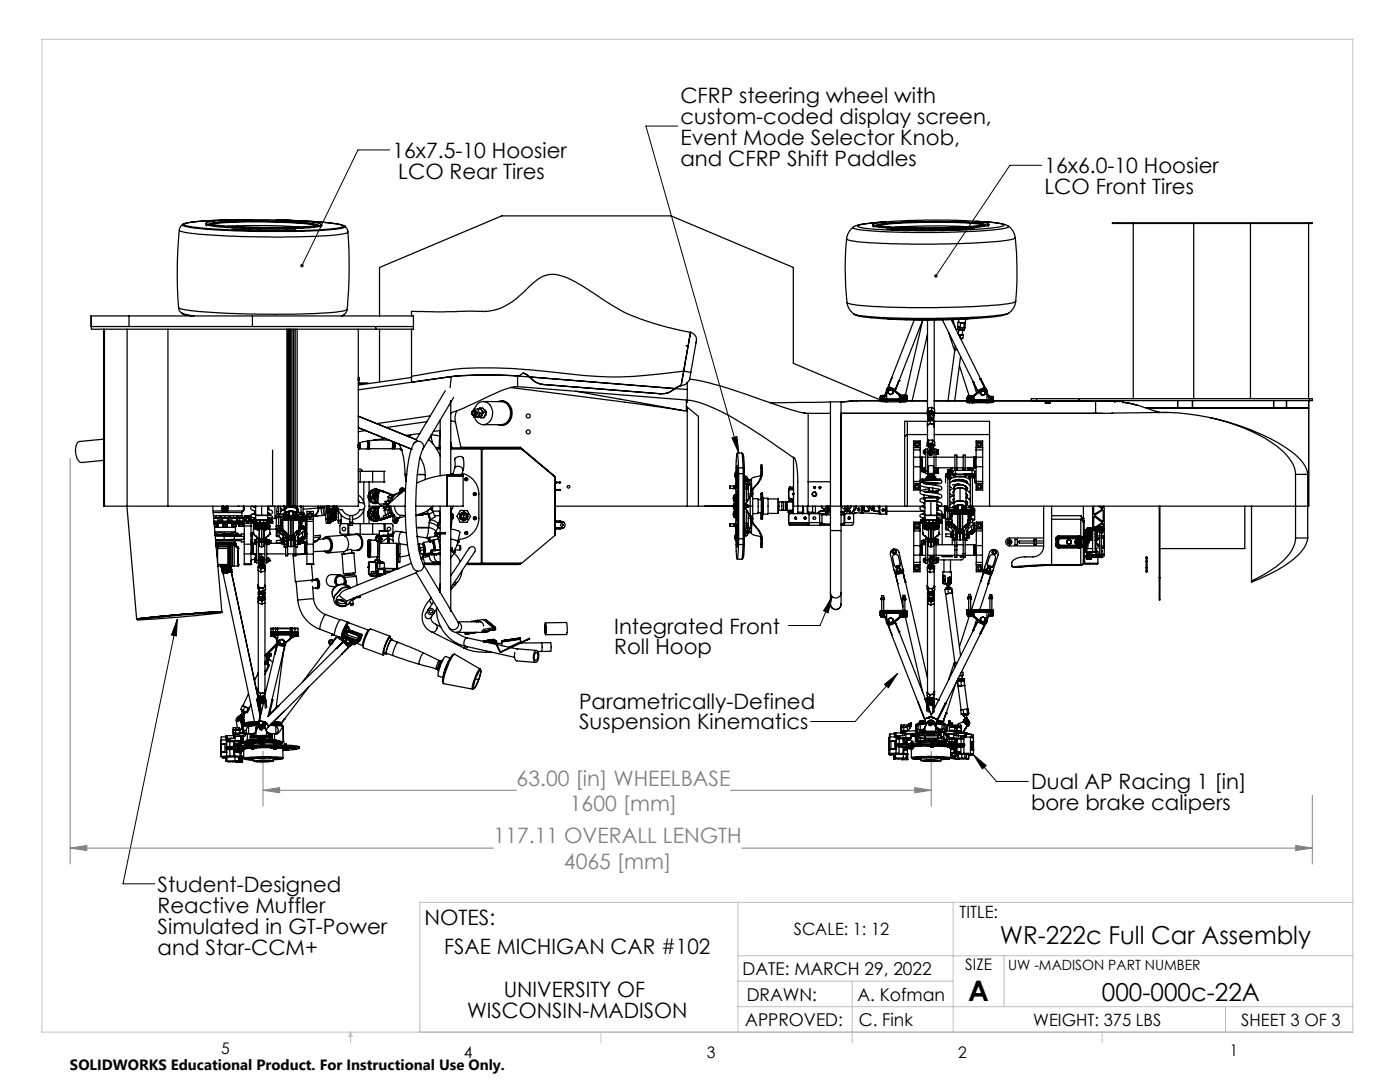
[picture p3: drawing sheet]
<svg xmlns="http://www.w3.org/2000/svg" width="279mm" height="216mm" viewBox="0 0 279 216" stroke-linecap="round" stroke-linejoin="round" font-family="sans-serif">
<defs><g id="words">
<text font-size="5.6" x="193.2" y="199.7">A</text>
<g font-size="4.9">
<text x="199.5" y="188.4">WR-222c Full Car Assembly</text>
<text x="219.9" y="199.7">000-000c-22A</text>
</g>
<g font-size="4.2">
<text x="135.8" y="20.5">CFRP steering wheel with</text>
<text x="135.8" y="24.7">custom-coded display screen,</text>
<text x="135.8" y="28.9">Event Mode Selector Knob,</text>
<text x="78.3" y="31.5">16x7.5-10 Hoosier</text>
<text x="79.5" y="35.7">LCO Rear Tires</text>
<text x="135.8" y="33">and CFRP Shift Paddles</text>
<text x="208.4" y="34.6">16x6.0-10 Hoosier</text>
<text x="208.4" y="38.8">LCO Front Tires</text>
<text x="122.6" y="126.4">Integrated Front</text>
<text x="122.6" y="130.6">Roll Hoop</text>
<text x="115.6" y="141.4">Parametrically-Defined</text>
<text x="115.6" y="145.6">Suspension Kinematics</text>
<text x="205.8" y="157.5">Dual AP Racing 1 [in]</text>
<text x="205.8" y="161.7">bore brake calipers</text>
<text x="31.5" y="178">Student-Designed</text>
<text x="31.5" y="182.2">Reactive Muffler</text>
<text x="84.7" y="184.5">NOTES:</text>
<text x="31.5" y="186.3">Simulated in GT-Power</text>
<text x="31.5" y="190.5">and Star-CCM+</text>
<text x="88.6" y="190.4">FSAE MICHIGAN CAR #102</text>
<text x="93.2" y="203.1">WISCONSIN-MADISON</text>
<text x="100.5" y="198.8">UNIVERSITY OF</text>
</g>
<g font-size="4.2" fill="#808080">
<text x="103.1" y="156.8">63.00 [in] WHEELBASE</text>
<text x="113.7" y="161.8">1600 [mm]</text>
<text x="98.5" y="168.3">117.11 OVERALL LENGTH</text>
<text x="112.5" y="173.3">4065 [mm]</text>
</g>
<g font-size="3.5">
<text x="148.2" y="194.6">DATE: MARCH 29, 2022</text>
<text x="149" y="199.7">DRAWN:</text>
<text x="171.1" y="199.7">A. Kofman</text>
<text x="148.7" y="204.7">APPROVED:</text>
<text x="171.4" y="204.7">C. Fink</text>
</g>
<g font-size="3.4">
<text x="191.5" y="183.1">TITLE:</text>
<text x="158.4" y="186.7">SCALE: 1: 12</text>
<text x="206.2" y="204.6">WEIGHT: 375 LBS</text>
<text x="247.7" y="204.6">SHEET 3 OF 3</text>
</g>
<g font-size="3.2">
<text x="192.6" y="193.5">SIZE</text>
<text x="44.2" y="210.4">5</text>
<text x="92.6" y="211.1">4</text>
<text x="141.1" y="211.1">3</text>
<text x="191.2" y="211.1">2</text>
<text x="245.4" y="210.6">1</text>
</g>
<text font-size="3" x="14" y="213.5">SOLIDWORKS Educational Product. For Instructional Use Only.</text>
<text font-size="2.8" x="201.2" y="193.5">UW -MADISON PART NUMBER</text>
</g></defs>
<path d="M77.8 29.9h-6.4l-11.1 23.1M135.3 25.2h-6.4l18.6 65.2M207.9 33h-6.4l-14.7 22.1M146.1 87.4l1-.3 .4 3.3zM166.1 119l-2.4 5.8h-6.4M166.1 119l-.8 3.3-.9-.4zM35.4 123.6l-10.8 52.8h6.3M35.4 123.6l-.2 3.3-1-.2zM176.5 136.6l2.6-2.2-1.8 2.8zM179.1 134.4l-8.4 9.6h-8.9M194.3 150.6l4.6 5.3h6.3M194.3 150.6l2.5 2.2-.8 .6z" fill="none" stroke="#000" stroke-width=".2"/>
<path d="M14 91.5v80.9M52.5 157.7l3.3-.5v1zM52.5 149.9v11M52.5 157.7h50.6M145.8 157.7h40M182.6 157.2l3.2 .5-3.2 .5zM185.8 149.9v11M261.9 158.7v13.7M14 169.2l3.3-.5v1zM14 169.2h84.5M148 169.2h113.9M258.6 168.7l3.3 .5-3.3 .5z" fill="none" stroke="#808080" stroke-width=".2"/>
<g fill="none" stroke="#c0c0c0" stroke-width=".2">
<path d="M8.4 7.8h261.6v198.2h-261.6zM147.3 180.1v25.9M147.3 190.7h122.7M147.3 195.8h42.9M170.1 195.8v12.3M190.2 180.1v25.9M200.4 190.7v10.2M270 180.1h-186.2v25.9M70 206v2.1M70 206l.3 .8h-.7zM119.9 206v2.1M147.3 200.9h122.7"/>
<path d="M220 206v2.1M244.6 200.9v5.1"/>
</g>
<path d="M60 52.7l-.1 .2 .1 .4 .3-.3-.2 .3a.34 .34 0 0 0 .5-.3 .34 .34 0 0 0-.6-.3zM186.5 54.8l-.1 .3 .2 .3 .2-.3-.2 .3a.35 .35 0 0 0 .4-.1 .35 .35 0 0 0 0-.5 .35 .35 0 0 0-.5 0zM194.3 150.6l2.5 2.2-.8 .6zM176.5 136.6l2.6-2.2-1.8 2.8zM146.1 87.4l1-.3 .4 3.3zM166.1 119l-.8 3.3-.9-.4zM35.4 123.6l-.2 3.3-1-.2z" fill="#000"/>
<path d="M52.5 157.7l3.3-.5v1zM182.6 157.2l3.2 .5-3.2 .5zM258.6 168.7l3.3 .5-3.3 .5zM14 169.2l3.3-.5v1z" fill="#808080"/>
<g fill="none" stroke="#000" stroke-width=".25">
<path d="M35.8 45.9a7.7 7.7 0 0 0 3.6 .8l6.7 .4 5.5 .2h7.6l4.7-.2a17.9 17.9 0 0 0 5.5-.7v-.1M36.5 44.8a1.32 1.32 0 0 0-.7 1.1 86.3 86.3 0 0 0-.2 15.4M36.5 44.8h.1M36.5 44.8h-.1a1.03 1.03 0 0 0 1.1 .5l3.4 .4 6.2 .4 11.5 .1 5.2-.2a14.7 14.7 0 0 0 5-.7v-.2M41.1 44.7l.1 .4M41.1 44.7a15.7 15.7 0 0 0 5.6 .8l5 .1 8.6-.1a10.7 10.7 0 0 0 3.9-.5M41.2 44.5l-.1 .2M41.7 44.7l.9 .2 3.3 .3 6.1 .2 8-.1 3.6-.4M42.1 44.8l4-.5h6.9l6.6 .2 3.6 .5M45.4 45.2l8.2-.2 6.2 .3M46.2 45.7l6 .2h6.8M47 44.2l5.3-.1 6.9 .3a13.9 13.9 0 0 1 4.2 .5 55.5 55.5 0 0 0-12.1-.7z"/>
<path d="M47 44.2l-4.1 .2-1.1 .3M47 44.2h-.9a14.5 14.5 0 0 0-4.2 .5M49.7 43.9l-7.3 .1a16.8 16.8 0 0 0-5.6 .7v.1a13.6 13.6 0 0 0 5.3 .8l11.3 .5 10.4-.2a14.7 14.7 0 0 0 4.7-.7 .5 .5 0 0 0-.7-.4l-4.2-.5-8.1-.4M50.2 43.9l-9.1 .2a15.1 15.1 0 0 0-4.6 .7M55.1 43.9l8.3 .4a16.1 16.1 0 0 1 5.4 .8M64.1 44.8a.35 .35 0 0 1-.5 .3l-3.1 .3-3.5 .1h-5.7l-5.8-.2a10.8 10.8 0 0 1-4.4-.7 6.4 6.4 0 0 1 3.3-.6l9.2-.1 6 .2a11 11 0 0 1 4.5 .7l.1 .2M64.2 45l-.2 .3M68.8 45.1v.1a1.37 1.37 0 0 1 .6 1.1M68.8 45.1h.1M69.4 46.3a77.2 77.2 0 0 1-.3 15.9l-.6 .7M168.9 47.7a60.6 60.6 0 0 0 .2 12.7M170.3 45.3l-.4 .3a3.5 3.5 0 0 0-1 2.1"/>
<path d="M174.2 45l.1 .3M174.3 44.8l-.1 .2M176.9 44.3h-.8a16 16 0 0 0-5.8 1M192.9 45.2l-8.1-.1-6.2 .2M194.5 45.6l-8.7 .4-8.7-.2M194.6 44.2h.3a16.3 16.3 0 0 1 6.3 .9M194.8 44.2h.2a20.8 20.8 0 0 1 5.3 .6l.1 .1a21.5 21.5 0 0 1-6.7 .9l-7.4 .2-10.3-.2a11.4 11.4 0 0 1-4.8-.7v-.1a17.2 17.2 0 0 1 5.5-.7M195.5 44.6l1 .2M195.5 44.6l-2.6-.3-5.6-.1-8.4 .2a12.7 12.7 0 0 0-3.9 .6M195.5 44.6l-5-.3-6.1-.1-5.6 .2-2.5 .3-1.3 .3M196.3 44.9l-4-.5-7.3-.1-6.6 .3-3.2 .4M196.7 44.8l-3.4 .4-6.9 .3-8-.2-2.4-.1-1.2-.3"/>
<path d="M197.2 44.6l.1 .2M197.2 44.6a25.7 25.7 0 0 0-7.3-.6l-5.4-.1-5.5 .2a13.3 13.3 0 0 0-4.7 .7M197.2 44.6l.1 .1a13.8 13.8 0 0 1-5.1 .7l-5.5 .2-8.1-.2a11.7 11.7 0 0 1-4.3-.5v-.1M197.3 44.8l-.1 .4M197.3 44.8a16.3 16.3 0 0 1-5.5 .7l-5.5 .2-8.5-.2a8.1 8.1 0 0 1-3.6-.5M201.2 45.1l.3 .2a3.1 3.1 0 0 1 1.1 2.1M201.2 45.1l.1 .1a1.04 1.04 0 0 1-1.2 .4l-4.3 .5-6.6 .3h-7.4l-7-.3a13.5 13.5 0 0 1-4.5-.6v-.2M202.6 47.4a65.3 65.3 0 0 1 .1 12.7M202.6 47.4v.1a15.5 15.5 0 0 1-5.6 .8l-10.2 .4-8.8-.1-3.5-.1a19.6 19.6 0 0 1-5.5-.7l-.1-.1M223.1 44.5h-1.1v.1h1.1M223.1 44.6h38.2M223.1 44.5v.1"/>
<path d="M223.1 44.5h3.1M226.2 44.5h35.1M226.2 44.5v35.1M238.2 44.6v35M249.6 44.6v35M261.2 44.6v35M261.3 44.5h.6v.1h-.6M261.3 44.5v.1M18.2 63v2.7h56.8M20.7 65.7v35.3h.1M20.8 65.7v35.3M25.4 65.7v35.3"/>
<path d="M25.8 63v2.2M33.5 65.7v35.3M35.6 61.3v.1a1.42 1.42 0 0 0 .7 1.1M35.6 61.3v.1a17.6 17.6 0 0 0 6.1 .9l6.2 .3 7 .1 8.8-.2a14.2 14.2 0 0 0 5.6-.8M36.3 62.5l1.9 .5M36.3 62.5h.1M36.3 62.5l.8 .3 1.6 .2M50.4 63v2.2M57.3 65.7v35.3M57.4 65.7v35.3M57.6 65.7v35.3M57.8 65.7v35.3"/>
<path d="M58 65.7v35.3M58.3 65.7v35.3M58.6 65.7v35.3M58.9 65.7v35.3M59.3 65.7v35.3M68.5 62.9l-.3 .1M68.5 62.9h.1M71.5 65.7v35.3h-12.2M71.5 75.6h.1M71.5 75.7h.1M71.5 75.8h.1M71.5 75.3h.1z"/>
<path d="M71.5 76.6h1M71.6 75.3v1.1h1.8M75 65.2h7.5M75 65.7h7.5M75 65.2v.5M75 65.2h-56.8v-2.2h64.3v2.7M75.7 63v-9.6l24.5-10.3h33.7l24.4 10.3v19.1l17.3 7.3 5.4 .1M75.7 65.7v10.4M82.1 65.7v9.4M82.1 75.3l-10.6 1.5M88.9 78l-5.9 9.7M90.1 75.1l-18.6 2.7"/>
<path d="M90.1 75.1l-.3 2.2M90.5 79.3l-.5 1M96.8 62.1h1a10.7 10.7 0 0 0 3.4-1.3 38.4 38.4 0 0 0 5.7-4.7 5.5 5.5 0 0 1 6.4-.6 75.4 75.4 0 0 1 9.1 5.6l2.4 1.3a54.9 54.9 0 0 0 13 3.9M96.9 62.1l-8.3 .1-6.5-.1v.9M101.9 77.3l29 3.8M103.3 75l-5.9-.2-7.3 .3M103.3 77.2a10.9 10.9 0 0 0-4.8 1.4l-5.9 2.8-2.6 1M103.3 75a76.6 76.6 0 0 0-14 .2l-7.2 1.1v-1.2M103.3 75v2.2M103.3 75l2.4 .2M103.3 77.2l33.9 2.6M104.6 74.5l1.1 .7"/>
<path d="M104.6 74.5l-.2-.1-.8 .6h-.3M105.7 75.2a4.2 4.2 0 0 0 2.8 1.5M105.7 75.2a4 4 0 0 0 2.8 1.5M105.7 75.2l29 2.3M108.5 76.7l23.2 1.9a3.9 3.9 0 0 0 3-1.1M114.9 78.1l21.6 3.9M134.7 77.5l2.5 .2M135.9 76.9l-1.2 .6M135.9 76.9h.1M136.5 74a79.8 79.8 0 0 1-22.6 .6 105.3 105.3 0 0 0-23.6-.9l-8.2 1.4M136.5 74l1.4 .3M136.5 74l-.6 2.9"/>
<path d="M136.9 69l.4 .1M137 79.8v2.2M137.2 76.3v1.4M137.2 79.8a26.1 26.1 0 0 1 10.2 4.2l4.8 3 6.2 4.3M137.2 79.8v.5M137.2 76.3l-.4 .4-.9 .2M137.2 77.7v2.1M137.5 67.7v.5M137.6 75.7a56.4 56.4 0 0 1 13 3.6l5.3 1.8a21.9 21.9 0 0 0 5.4 1.4M137.6 75.8l-.4 .5M137.7 67v.1M137.8 66.3a1.64 1.64 0 0 1 1.1 2.4l-1 5.6"/>
<path d="M137.8 66.3l-1.3 7.7M137.8 66.3h.1M137.9 74.3l-.3 1.4M138.9 68.3v.1M169.1 60.4a3.2 3.2 0 0 0 1.3 2.3M171 79.9h4.6M171 79.9l-3.1 .3M171 80l-3.1 .2M171 80h4.6M171 79.9v.1M175.6 79.6h1zM175.7 79.2l.3 .1"/>
<path d="M175.8 79.2h.4M175.8 79h.1M175.8 79.2h.1M175.8 79v.2M175.8 79h.3M175.8 78.9l.7 .1zM175.8 78.9v.1M175.8 79.2h.3M176 79.3l-.4-.1v.9h.4M176 79.3v.8M176.1 79h.1M176.1 79.2h.1"/>
<path d="M176.1 79v.2M176.2 79v.2M176.5 78.9l.1 .1M176.5 79h.1M176.5 79h-.3M176.5 79v.1M176.6 79.6l3.1 .1M176.6 79v1.2M176.6 78.9h.1M176.6 78.9l-.2 .3-.4 .1M176.6 78.9l-.6 .4M176.6 78.7l.3-.4-.3 .5"/>
<path d="M176.6 78.7v.1M176.6 78.8l-.1 .1M176.6 78.7l-.1 .2M176.6 78.8h.1M177 78.4l-.4 .5M177 78.4v1.8M177.1 77.6l-.3 .4 .1 .4M177.1 77.9v.3M177.1 77.5l-.1 .2M177.1 77.9v.2M177.1 77.9h.1M177.1 77.5v.1"/>
<path d="M177.1 77.9l.1 .1M177.1 77.4v.1M177.2 77.8h.1M177.2 78h.1M177.2 77.9h.1M177.2 77.9l-.2 .5M177.2 77.9l-.6 1M177.3 78a.53 .53 0 0 0 .2 .6 .53 .53 0 0 0 .7-.2v-.4M177.3 78h.1M177.3 77.9v.1M177.7 77.7l-.4 .3M177.7 77.7h.1"/>
<path d="M177.7 77.7l-.4 .2M177.8 77.7l.4 .3M177.8 77.7a.54 .54 0 0 0-.5 .7M177.8 77.7a.53 .53 0 0 1 .4 .7M177.8 77.7a.53 .53 0 0 0-.6 .5M177.8 77.7a.53 .53 0 0 1 .5 .5M177.8 77.7h.1M177.8 77.7l.4 .2M177.9 77.6h-.5l-.2 .4M177.9 75.4l-.8 2.2M177.9 75.4h.1M178 77.5l.3 .4a.66 .66 0 0 0-.6-.4 .66 .66 0 0 0-.6 .4"/>
<path d="M178 77.5l.4 .4M178 77.5a.7 .7 0 0 0-1 .7M178 77.5l-.7 .1M178 75.4l-.7 1.7 .8 .4 .6 .1 .7-1.6M178.1 77.7l1.7 1.4M178.1 77.8a.58 .58 0 0 0-.9 .1M178.1 77.7a.58 .58 0 0 0-.9 .2M178.1 77.7v.1M178.1 77.8l1.4 1M178.2 78h.1M178.2 77.9v.1M178.2 77.8a.64 .64 0 0 0-1.1 .1"/>
<path d="M178.3 77.8a.65 .65 0 0 0-.7-.3 .65 .65 0 0 0-.5 .4M178.6 78l1.2 1M178.6 78v.1M178.6 78l5.5-14.1-3.4 14.9M178.6 78l1 .8M178.7 77.9l-.1 .2M178.7 77.9l-.1 .1M179.4 76h.1M179.4 78.8h.2M179.5 75.9h.1M179.5 75.9l-.1 .1M179.5 75.9l-.8 2"/>
<path d="M179.5 78.8l.2 .3M179.5 78.8v1.4M179.6 78.8l.2 .2M179.7 79.1l.1 .1M179.7 79.7h.2M179.7 79.1v1.1M179.8 79.1h.1M179.8 79h.1M179.8 79.2h.1M179.8 79.1l.1 1.1M179.9 79.2l.5 .1M179.9 79.1l.5 .2"/>
<path d="M179.9 79v.1M179.9 79h.1M179.9 79.2h.1M180 79.1v.1M180 78.9l.2 .1M180 78.9h.1M180 79.2h.1M180 78.9v.3M180 79.1h.4M180 79v.1M180 79h.8zM180 78.9h.8z"/>
<path d="M180.2 79h.4M180.2 79h.1M180.3 79.3h.1M180.4 79.3h-.3h.3M180.4 79.1h.1M180.4 79.3h.1M180.4 79.1v.2M180.4 79.1h.4M180.4 79.1v1.1M180.6 79h.1M180.7 79h.1M180.8 79v.1"/>
<path d="M180.8 79.1v.2M180.8 78.9h.1M180.8 79.3h-.4M180.8 79.2l-.4 .1M180.8 79.2h.1M180.8 79.1v.1M180.8 78.9v.4M180.8 78.9l-.1 .1M180.9 79.2h.1M180.9 79.2h-.1M180.9 79.3h-.5M180.9 79.2h.1v.9l-.6 .1"/>
<path d="M180.9 79.3h.1M181 80h4.1zM181 79.3h-.6M181 79.6l-1.1 .1M182.5 63.9l-4.6 11.5M185 63.9l.1 .1M185.1 63.9v17.9M185.1 66.7l-3.1 13.3M186.4 63.9v17.7M186.5 63.9h.1M186.5 63.9l-.1 .1M188.1 63.8l7 14.1 1.3-.7-.8-1.6"/>
<path d="M189.3 66.3l1.2 3.8M189.8 63.8l6.9 13.6M190.1 63.8l.7 1.9M190.6 69.7l-1.4 10.3M190.6 69l-.1 .7 .5 .1M191.1 65.7l.2 .1M191.2 65.3h.1M191.2 65.3l-.1 .4M191.2 64.3l-.1 1 1.2 .1M191.2 64.3l.5 .1M191.2 64.3h.1M191.3 65.8h.3"/>
<path d="M191.3 65.8h.6M191.4 63.7l-.1 .6M191.4 65.8l-.2 .8M191.4 65.3l.2 .1M191.5 73l1.9 6M191.6 65.8h.3M191.6 65.4v.4M191.7 66.8l-.4-.1 .7 .1M191.7 71.2l-1.2 8.8M191.7 66.8l-.1 .6M191.7 66.8l.6 .1M191.7 64.4l-.1 .9"/>
<path d="M191.7 64.4l.8 .1M191.9 65.8h.3M191.9 65.8l.4 .1M191.9 65.4h-.3M191.9 67.5v.4M192 65.4l.3 .1M192 66.8l.3 .1M192.2 65.9l-.2 .9M192.2 65.8l.1 .1M192.3 66.9l-.1 .6h-.5M192.3 65.5h.2l-.2 .4M192.3 65.5l-.1 .3"/>
<path d="M192.4 65.9h-.1M192.4 65.4h.1M192.5 64.5h.2l-.2 .9h-.2M192.5 64.5l-.2 .9M192.7 63.6l-.1 .9-1.3-.2M192.9 80h-6.5h6.5M192.9 79.5h.6M193 79.4l.5 .1M193.1 79.3h.1M193.1 79.4h-.2v.9l.6 .1M193.1 79.4l.4 .1M193.1 79.1h.1"/>
<path d="M193.1 79.2h.1M193.1 79.4h.1M193.1 79.1v.1M193.1 79.2v.2M193.1 79.1h.3M193.1 79.1h.8zM193.1 79.2l.4 .1M193.1 79.2h.8zM193.5 79.5h.1M193.5 79.5h.3M193.5 79.3h.1M193.5 79.3v1.1"/>
<path d="M193.5 79.3v.2M193.6 79.1h.3M193.9 79.1h.1M193.9 79.2h.1M193.9 79.2l-.4 .1M193.9 79.1v.1M193.9 79.2v.2M193.9 79.3h.1M193.9 79.4h.1M194 79.3l-.1 .1M194 79.3h.1M194 79.3l-.5 .2"/>
<path d="M194 79.2v.1M194 79.2h-.1M194 79.3v1.1M194.1 79.1l-.2 .1M194.1 79.1v.1M194.1 79.3h.1M194.1 79.2h-.1M194.1 75.9l.8 2.5M194.2 79.2l-.1 .1M194.2 79.2v1.2M194.3 76.3l1 2M194.3 76.3h.1"/>
<path d="M194.3 79l-.2 .2M194.3 79h.2M194.4 79l-.2 .2M194.4 79v1.4M194.8 63.5l-7.3 .4-6.8-.1-3.7-.2M195.2 78.2l-1.1 .9M195.2 78.2l-.9 .8M195.4 78.2a.71 .71 0 0 1 .8-.6 .71 .71 0 0 1 .6 .8M195.5 78h.1M195.6 78.1a.6 .6 0 0 1 .6-.4 .6 .6 0 0 1 .5 .4M195.6 78.4h.1M195.7 75.6l.9 1.9"/>
<path d="M195.7 78.2v.4M195.7 75.6h-.1M195.7 75.5l-.1 .1M195.7 78.1v.1M195.7 78.1h.1M195.8 77.9l-1.7 1.4M195.8 77.9a.58 .58 0 0 1 .9 .2M195.8 77.9a.65 .65 0 0 1 .9 .1M195.8 77.9h.1M195.8 77.9l-1.4 1.1M195.8 77.7a.65 .65 0 0 1 1 .6M196.1 77.9l-.4 .2"/>
<path d="M196.1 77.9h.1M196.1 77.9a.52 .52 0 0 0-.4 .7M196.1 77.9a.51 .51 0 0 1 .5 .7M196.1 77.9l-.3 .1-.2 .4M196.1 77.9l.5 .2 .1 .3M196.2 77.9l.4 .2M196.2 77.9h.1M196.3 77.8h-.3l-.3 .2M196.6 78.1v.1M196.6 78.1h.1M196.6 77.5l.1 .2M196.6 78.2v.2a.53 .53 0 0 1-.3 .4 .53 .53 0 0 1-.6-.1v-.1"/>
<path d="M196.7 78.4h.1M196.7 77.4l.1 .2M196.7 78v.1M196.7 78.1l.3 .5M196.7 78l.6 1.1M196.7 77.4l-.1 .1M196.7 78.2a.65 .65 0 0 0-.5-.5 .65 .65 0 0 0-.7 .4 .66 .66 0 0 1 .7-.4 .66 .66 0 0 1 .6 .5M196.7 77.7l.3 .4v.5M196.8 77.6l.3 .6-.1 .4M196.8 77.6l-.1 .1M197 78.6l.3 .5M197 78.6v1.8"/>
<path d="M197 78.5l.3 .5zM197.2 79h.1M197.3 79.1l.6 .4M197.3 78.9v.1M197.3 79.1h.1M197.3 79l.1 .1M197.3 78.9l.1 .2M197.3 79.1l.1 .1M197.3 79.1h.8zM197.3 79.1v1.3M197.4 79.2h.3M197.4 79.2h.1"/>
<path d="M197.7 79.2h.1M197.7 79.2v.2M197.8 79.2v.2M197.9 79.5l.4-.1zM197.9 79.5h.1M197.9 79.5v.8M198.1 79.2h.1M198.1 79.2h-.3M198.1 79.1v.3M198.1 79.2v.2M198.1 79.4h-.3M198.2 79.4h-.4"/>
<path d="M198.3 79.7l-1 .1h-4.4M198.3 79.4v.9h-.4M201.3 62.5a14.9 14.9 0 0 1-5.9 1l-9.8 .3-9.2-.2a18.4 18.4 0 0 1-5.9-.9h-.1M201.3 62.4a30.3 30.3 0 0 1-8.2 1l-11.2 .1-6.5-.2a18.1 18.1 0 0 1-5-.6M202.7 60.1a3.4 3.4 0 0 1-1.4 2.4M202.7 60.1a12.3 12.3 0 0 1-5.1 .9l-10.7 .4-7.6-.1-5.2-.2a13.7 13.7 0 0 1-5-.7M206.9 79.6h-1.1v.3h1.1M206.9 79.6v.3M206.9 79.6h8.4M206.9 79.9h8.4M215.3 79.6h46M215.3 79.9h46"/>
<path d="M215.3 79.6v.3M218.7 80h-20.4h21.8l2.6 .1M218.7 80l3.8 .1M218.7 80v2.5M222.3 79.9v.2M235 79.9v1.5M238 79.9v1.5M254.2 79.9v1.5M256.8 79.9v1.5M261.2 79.9v21.1M261.3 79.6h.6v.3h-.6M261.3 79.6v.3"/>
<path d="M20.7 87.6l-4.8 .5a1.98 1.98 0 0 0-.8 2.3l.2 .8a1.28 1.28 0 0 0 1 1.1l4.4-.4M54.4 89.8v11.2M71.5 88.9h.1M71.5 89.3h.1M71.5 93.8a.39 .39 0 0 1 .5-.2 .39 .39 0 0 1 .2 .5M71.5 99.8l.3 .5a.75 .75 0 0 1 1 .7 .75 .75 0 0 1-1 .7 1.89 1.89 0 0 1-1.7 1.2 1.89 1.89 0 0 1-1.8-1.2 .77 .77 0 0 1-1-.7M71.5 98.8a2.61 2.61 0 0 1 1.2 1.8M71.5 83l11.6 4.7 .2 .4M71.5 88.9v.1M71.5 85.3l10.6 4.3M71.5 96.2h.4M71.5 94.1h.4"/>
<path d="M71.6 89.3a.58 .58 0 0 0 .2-.8v-.1v1.2M71.6 88.5l-.1 .4M71.6 88.9l-.1 .3M71.6 88.9h.1M71.6 88.9l-.1 .4M71.6 88.5v.4M71.6 88.9v.4M71.6 88.5v.8M71.7 89.3l.1 .3M71.9 94.1h2.5M71.9 96.2h2.5M71.9 94.1v2.1"/>
<path d="M72.6 96.2v4M73 85.9l-1.5 .2M73.3 88l-.1 1.6M73.5 98.9l.2 .8M73.5 98.9v.4M73.5 98.9h.1M73.5 99.3l.3 .4M73.5 99.3l.2 .4M73.5 98.9l.1 .1M73.6 89.5h.1M73.6 88v1.5l-1.8 .1M73.6 99l.2 .7"/>
<path d="M73.6 89.5h4.6M73.7 99.7l.3 .4M73.7 98.4l-.2 .5M73.7 98.4v.1M73.7 96.2v2.2M73.7 99.7v2M73.7 87.9l.1 .9-.2 .7M73.7 98.9l.3 .5M73.7 98.9l-.1 .1M73.7 98.6l-.1 .4M73.7 98.5v.1M73.7 99.8l.3 .3"/>
<path d="M73.7 98.5h.1M73.8 98.5h.1M73.8 98.5l-.1 .4M73.8 99.7l.7 .6M73.8 99.7l.2 .4M73.9 98.1l-.2 .3M73.9 98.1h.1M73.9 98.1l-.2 .4M73.9 98.5l.1 .9M74 99.4l.6 .2M74 99.4l.3 .6 .4 .3M74 99.4l-.2 .3"/>
<path d="M74 98.1l-.2 .2M74 98.1l-.2 .4M74 98.1h.1M74.2 98h.3M74.2 98l-.3 .5M74.2 98l-.2 .1M74.2 97.9h.1M74.3 98.4l.2 .3M74.3 98.4l-.4 .1M74.3 97.8h.1M74.3 97.8l-.4 .3M74.3 97.8h.3"/>
<path d="M74.4 96.2h2.3M74.4 94.1v2.1M74.4 94.1h2.3M74.5 99.2l.1 .2M74.5 98.8v.4M74.5 99.2l.1 .4M74.5 98.7l-.5 .7M74.5 98.7v.1M74.5 98l.4 .2M74.5 98l-.2 .4M74.6 98.6l-.1 .2M74.6 87.8h3"/>
<path d="M74.6 98.6l-.1 .1M74.6 99.6l.5 .4M74.6 99.6l.4 .7M74.6 99.4l.4 .1M74.6 99.4v.2M74.6 98.4l-.1 .3M74.7 99h.1M74.7 97.7l-.7 .4M74.7 97.7l.2 .1-.4 .2M74.7 97.7h.4M74.8 98.8h.1M74.8 98.8l-.1 .2"/>
<path d="M74.8 97.6l-.4 .2M74.8 97.6h.1M74.8 98.8v.1M74.8 97.6l-.5 .2M74.8 97.6l.3 .1M74.8 97.6h.3M74.8 98.4l.2 .1M74.8 98.4h-.2M74.9 98.2h.2M74.9 98.2l-.3 .2M74.9 98.8a.23 .23 0 0 1 .2 .2 .23 .23 0 0 1-.2 .2 .23 .23 0 0 1-.2-.2M74.9 98.8h-.1"/>
<path d="M74.9 98.8l.3 .2M74.9 98.8h.1M75 98.5l-.4 .1M75 98.5h.1M75 99.5l.1 .5M75 99.5h.1M75 97.7l.9 .2M75 97.7l-.7 .2M75 97.7l.5 .2M75 97.7l-.8 .3M75.1 97.6l.3 .1M75.1 98.2l.2 .1"/>
<path d="M75.1 98.2l-.3 .2M75.1 97.6h.1M75.1 97.6h.3M75.1 97.6v.1M75.1 97.7l-.6 .1-.5 .3M75.1 97.7h.3M75.1 97.7h.1M75.1 98.5l.3 .2M75.3 98.3l.1 .3M75.3 98.3l-.2 .2M75.4 97.7l.1 .1M75.4 98.7v.3a.49 .49 0 0 0-.5-.5 .49 .49 0 0 0-.5 .5"/>
<path d="M75.4 97.6v.1M75.4 97.6l.2 .2M75.4 97.7h.1M75.4 99.3l-.4 .2M75.4 99.2l-.4 .3M75.4 98.6v.1M75.4 99.2v.1M75.4 99.2h.1M75.4 99.3v.4M75.4 99.8l-.3 .2M75.4 98.6l.1 .2M75.5 97.9v.2"/>
<path d="M75.5 97.9l.6 .1M75.5 97.9l-.6 .3M75.5 97.9h.4M75.5 98.1l.1 .3-.2 .2M75.5 98.1l-.2 .2M75.5 98.1h.3M75.9 97.9h.3M76.1 98l.5 .1M76.1 98h.3M76.1 98l.1 .1M76.1 98h.1M76.2 97.9h.1"/>
<path d="M76.2 97.9l.3 .1M76.2 97.9l.2 .1M76.4 98l.4 .1M76.4 98h.1M76.5 98l.5 .2M76.6 98.1h.2M76.6 98.1l.1 .1M76.7 94.1h.1M76.7 96.2h.1M76.7 94.1v2.1M76.8 98.1l.4 .3M76.8 98.1l.2 .1"/>
<path d="M76.8 87.5l-4.3 .6-.9 .4M77 98.2l.5 .2M77.2 98.4h.1M77.2 98.4h.2M77.3 99.1l.2 .1M77.5 99.9h.4M77.5 99.9l-.6 .2M77.5 99.9l.2 .5M77.5 99.2l.4 .2M77.5 99.2v.7M77.6 98.7l.3 .1M77.9 99.9h.1"/>
<path d="M77.9 98.8l-.4 .4M77.9 98.8l.5 .1M77.9 99.4v.5M77.9 99.4l.1 .1M78 98.7l-.1 .1M78.1 99.3l-.2 .1M78.3 88.1l-.1 1.4M78.3 89.5h.1M78.4 98.9l-.5 .5M78.4 98.9h.1M78.4 88.1v1.2l-.2 .2M78.5 88.1l-.1 1.4"/>
<path d="M78.6 98.7l-2.6-.7a2.04 2.04 0 0 0-.3 2.6l1-.1M78.7 89.5v.1M78.8 88.3l-.1 1.2M79.4 98.4a2.04 2.04 0 0 0-1.6 2M79.4 98.4l.4 .1M79.7 88.6a13.9 13.9 0 0 1 1.1 6.1M79.7 98.2l-.3 .2M79.7 98.2h.3M79.7 98.5a1.83 1.83 0 0 0-1.6 1.5M79.7 98.5l.1 .1M79.7 98.5h.1M79.8 97.7h.3"/>
<path d="M79.8 97.7l-.1 .5M79.9 98.4l-.1 .1M79.9 98.4h.1M79.9 89.3v.3l-1.5-.1M80 98.2l-.1 .2M80.1 89.8h.1M80.1 97.7a.36 .36 0 0 1 .4-.3 .36 .36 0 0 1 .3 .4M80.1 89.6v.2M80.1 97.7l-.1 .5M80.3 97.7v.4M80.4 97.4h-.4l-.2 .3M80.6 97.9a.25 .25 0 0 0-.3-.3 .25 .25 0 0 0 0 .5 .22 .22 0 0 1-.1-.3 .22 .22 0 0 1 .4 0v.2"/>
<path d="M80.8 94.7h.3M80.8 94.7h.4M80.8 94.7l.2 1.4M80.9 97.7l-3.4 2.9M82 86.7l-.3 .5M82.1 89.6h.1M83.3 88.1a1.62 1.62 0 0 0-1.2 1.4 49.3 49.3 0 0 0-1.1 15.7 21.7 21.7 0 0 0 1.6 8.3l.7 .5M83.3 94.7h1.6zM83.3 88.1l-.4 .1-.4 .4M83.3 88.1a1.04 1.04 0 0 1 1 .4 1.04 1.04 0 0 1 .1 1.1M83.8 86.5l-2.8 .4M83.8 91.3l.7 1.3 .3 1.2v1.9"/>
<path d="M84.4 89.6a29.1 29.1 0 0 0-1.4 10 41.2 41.2 0 0 0 1.2 12.5l.2 .3M84.4 89.6l5.3-8.9 .2-.7 .1 14.7M85.2 84.1l-8.1 1.2M85.5 87.7l.2 .1zM85.7 87.8a8.4 8.4 0 0 1 2.1 3.2M85.9 83l-10.7 1.5M85.9 87.1l.5 1.4M86 86.9v.4M86.1 86.8l1.6 .3M87 89.4h.8M87.1 89.6h.7M87.6 89.3h.2"/>
<path d="M87.7 87.1l-.1 2.3M87.8 85.9l-.1 1.2M87.8 83.9v11M87.8 85.9l-1.3 .2M89.3 94.8a16.2 16.2 0 0 0-6.2 1.6M89.3 94.8l3.1-.1v6.3h-3.1M89.3 94.8v6.2M89.3 95h3.1M89.3 94.8h3.1M90 84.1h.6l.3 .2M90 88.2l.2 1.2M90 89.6h6.1"/>
<path d="M90 89.3h.2M90 89.4h13.5v.1h-7.4M90.5 94.4l-.5 .2M90.7 91.8l.1 .7-.1 .9M90.7 93.4a.92 .92 0 0 1 1-.3 .92 .92 0 0 1 .7 .8M90.7 93.4l-.3 1.3M90.7 91.7v.1M90.9 84.3l1.1 5.1M91.2 82a3.8 3.8 0 0 0-.3 2.3M92 89.3h11.8M92.3 94.5a4.2 4.2 0 0 1 3.3 4.1v4.8a4.2 4.2 0 0 1-4.1 4.2M92.4 93.9l-.2 .8"/>
<path d="M92.4 91.4a4.9 4.9 0 0 1 0 2.5M92.4 91.4a1.04 1.04 0 0 0-1.7 .4M92.4 91.3v.1M92.9 95.7l.2 .1M92.9 95.5v.2M93 95.6l.1 .1zM93.1 95.5h.1M93.1 95.5h-.2M93.2 95.7l-.1 .1M93.2 95.5v.2M94.2 82.1a.41 .41 0 0 1 .6 0 .41 .41 0 0 1 0 .6 .41 .41 0 0 1-.6 0M94.4 82.1a.37 .37 0 0 1 .4 .3 .37 .37 0 0 1-.4 .4"/>
<path d="M94.4 82l.2-.4h1.4l.4 .8M94.5 82h.3a.5 .5 0 0 1 .4 .4 .5 .5 0 0 1-.4 .5h-.3M94.6 98.7l.2 .1M94.6 98.5v.2M94.7 81.6a1.78 1.78 0 0 1 1.8-1.5 1.78 1.78 0 0 1 1.7 1.6 2.17 2.17 0 0 1-2.1 3 2.17 2.17 0 0 1-1.4-1.5M94.8 98.4l.1 .1M94.8 98.4l-.2 .1M94.8 98.5v.1zM94.9 98.7l-.1 .1M94.9 98.5v.2M95 82.1a.43 .43 0 0 1 0 .7M95.3 81.6l.4 .8"/>
<path d="M95.4 83.2l.6 .2M95.7 82.4h.7M95.7 82.4l-.4 .8M95.8 82.6l.1-.1a.31 .31 0 0 1 .1 .4 .31 .31 0 0 1-.4 .1zM95.8 81.4l-.4 .2M95.8 81.4l.2 .2M95.8 81.4h.5l.7 .9M96.1 89.4v.2M96.1 89.6h.1v22.8h-.1M96.1 89.6v22.8M96.1 81.8l.3 .5M96.1 89.6h.1"/>
<path d="M96.1 89.6h8l6.7 5.6M96.1 89.4v.1M96.2 89.6h.1M96.4 82.4l-.4 .8h-1.4l-.2-.3M96.4 80.1l3.6 .1a2.35 2.35 0 0 1 1.4 3.8l-.5 .5-.9 .2h-3.6M96.4 82.3l-.4 1.1M96.4 82.3h.6M96.6 81.7a.81 .81 0 0 1 .5 .7 .81 .81 0 0 1-.4 .7M97 82.3l-.4 1.1h-.6M99.4 80.2a1.99 1.99 0 0 1 2.6 2.1 2.11 2.11 0 0 1-2.6 2.4M100 80a2.44 2.44 0 0 1 1.8 3.8 1.84 1.84 0 0 1-1.8 1M103.8 89.3l6.9 5.8"/>
<path d="M103.8 89.3h.1M103.8 89.3l6.9 5.7M110.6 95.1h.1M110.7 95.1h.1M110.7 95l.1 .1M110.7 95v.1M110.8 95.1v11.7l-6.7 5.6h-10.9M110.8 96.3h.9M110.8 96.2h.9M110.8 97.7h.9M110.8 97.8h.9M111 96.2v.1"/>
<path d="M111 97.7v.1M111.7 96.2h.2v.1h-.2M111.7 97.7h.2l-.2 .1M111.7 96.2v.1M111.7 97.7v.1M130.6 81.1l5.9 .9M136.5 82h.5M137 82h.2M137 81.1l2.4 2v17.9M137 81.7h.2M137.2 81.2v.5M137.2 81.7v19.3"/>
<path d="M145.6 97v.5zM145.6 97h.8M146.4 97v.4M146.4 97.4v.1M146.4 96.9h.5M146.5 98.9v-.1v.6M146.5 98.9v1a.88 .88 0 0 1 0-1zM146.5 99.4v.6v-.1M146.8 98.7v1.5M146.8 98.7a.4 .4 0 0 1 .1 .6v.9h-.1M146.8 98.7l-.3 .1M146.8 94.3a.83 .83 0 0 0 0 1"/>
<path d="M146.8 94.3v-.1v1.2v-.1M146.8 94.3v1M146.8 95.4l.2 .1M146.8 97.5l.1 1.2M146.9 96.9h.1M146.9 96.9v.6h-1.3M146.9 96.4v-.1l-.1 .6M146.9 95.5v.8h.1M146.9 96.4v.7M146.9 96.4h.1M146.9 97.1h.1M147 95.7v-.2v1.8l-.1-.2"/>
<path d="M147 94.1v-.2v.2M147 95.7h.1M147 94.1h.1M147 97.9h.1v6.2h-.1zM147 94.1v1.4M147 94.1h.2v.3v1.1h-.2M147 94.1l-.2 .1M147.1 96v.6l.1-.6M147.1 92.9v1M147.1 92.9l-.1 1.2M147.1 95.5v.5M147.1 96h.1"/>
<path d="M147.1 92.9h.1M147.1 99.9h.1M147.1 98.9h.1M147.1 98.3h.1M147.1 90.4h.9M147.2 95.5v.5M147.2 93.9v-.2v.4l-.2-.2M147.2 93.9l.1 1.8M147.2 96.4v.4zM147.2 93.5l.2 .4M147.2 93.5v-.5l.1 .7M147.2 96.8h.1"/>
<path d="M147.2 93.9h.2M147.2 96.8v8.4M147.2 93.5h.1M147.2 94.9v.3zM147.3 95.7v10.6M147.4 93.9v1.8h-.1M147.4 93.3l-.2-2.5-.1-.4-.2 1.4v2.4M147.4 93.3v1.2M147.4 93.3h.9M147.4 94.5h.9M147.4 94.5v13M148 90.4l.2 .1a3.7 3.7 0 0 1 .3 2.3l.1 .8"/>
<path d="M148 90.4l.3 2.9M148.3 93.3v1.2M148.3 93.3l.3 .3M148.3 94.5h.3M148.3 94.5v13M148.6 93.6v.9M148.6 96.6h.3M148.6 94.5v13M148.6 95h.2M148.6 96h.2M148.6 97.6h.3M148.6 97.1h.3"/>
<path d="M148.6 95.6h.2M148.8 95l.3 .2 .1 .4M148.8 95v.6M148.8 96v.6M148.8 96h.4M148.8 95.6h.4M148.8 95.6v.4M148.9 96.6l.4 .3M148.9 96.6h.1M148.9 96.6v.5M148.9 97.1v.5M148.9 99.8l.1 .4"/>
<path d="M148.9 99.8h.3M148.9 97.6h.4M148.9 97.1l.4 .3M148.9 97.6v2.2M149.2 96v.7M149.2 95.5l.1 1.3h.3M149.2 95.6v.4M149.3 95.7h.3v1M149.3 96.9v.5M149.3 97.4v.2M149.3 98.6h.5l.1 .4v-.6l-.1 .4M149.3 97.6v2.1"/>
<path d="M149.6 96.6h.3M149.6 95.8h.3M149.6 96.7v.1M149.7 99h.1M149.7 99l-1 1.7M149.7 99v4M149.9 96.6l-.1 2M149.9 98.9h.1M149.9 95.8l.1-.1 .1 2.7M149.9 95.8v.8M149.9 98.3l.1-1.2v1.6M149.9 98.3l.1 .6"/>
<path d="M149.9 98.3h.1M150.1 98.5h.1l-.1 .3-.4 .2 .3-.2zM150.1 98.4h.1M150.1 98.4v.2M150.2 99.5h1.1v.4v2.6h-1.1M150.2 98.4v5.2M151.3 99.7l.6 .1v2.4l-.6 .1M151.7 95.5l-.5 .9a3.1 3.1 0 0 0-1.1 2M151.7 95.5l.1 .1M151.8 94.9l-1.5 .4-.4 .3v.2M151.8 95.6l-.3 .6a4 4 0 0 0-1.3 1.9v.3M151.8 94.7v.3"/>
<path d="M151.8 94.7h.2M151.9 92.7a.54 .54 0 0 1 .2 .8M151.9 98.5l.1 1.7-.1 3.3M151.9 98.5l-.1 1.2M152 98.4l-.1 .1M152 94.7l-.3 .8M152 94.5h.1M152 94.7h.1M152 94.5v.2M152 93.5l-.1-.8-.1 2M152 93.5v.2M152 98.4l.1 1.5-.1 3.7"/>
<path d="M152 98.4h.1M152 93.7v.8M152 93.7h.1M152 93.5h.1M152 98.4l.2 .1M152 98.4l.2 1.9-.2 3.3M152.1 94.7l-.3 .9M152.1 94.5v.2M152.1 93.5v.2M152.1 93.7v.8M152.2 98.5v3.1a3.2 3.2 0 0 1-.2 2M152.2 99.4h.1"/>
<path d="M152.3 99.4h.9l.1 2.9-.1 .3h-1M152.3 99.4v3.2M153.2 99.6h2.1M153.7 80.4l12-.2v2.3M155.3 99.6v2.8M157.4 99.3l.2 .2M157.4 97.7h1M157.4 97.7v1.6M157.4 99.3h.1M157.5 99.9v-.2h.6v.2M157.6 99.5h.8M157.6 99.5v.2"/>
<path d="M157.7 97.5l-.3 .1v1.7M157.7 97.2l-.3 .1v.4M157.7 97.5h.7M157.7 97.2h.7M157.7 97.2v.3M157.7 99.7v.2M158 99.5v.4M158.2 99.5v3M158.3 99.7v.4M158.3 99.5v.2M158.3 99.7h.1M158.3 98.5h.1"/>
<path d="M158.3 99.5v.1M158.3 98.5l.1 .1M158.3 99.5v3M158.4 91.3a2.93 2.93 0 0 1 .7 2.3l.1 8.9M158.4 91.3v9.7h2.9M158.4 98.5h-.1M158.4 98.5h.1M158.4 98.4v.4M160.4 82.4h.4M161.3 82.5v13.6M161.3 82.5h4.4M161.3 96.1h4.4"/>
<path d="M161.3 96.1v4.9M162.4 97.2h.3M163 98.6h.1M163.5 97.2h.2M163.6 97.2v.3zM163.6 97.5h.1M163.7 97.5h.1M163.7 97.2h.1M163.7 97.2v.3M165.7 80.2h2.2M165.7 82.5v13.6M165.7 96.1v9.8"/>
<path d="M167.9 82.5h17.2zM167.9 82.5v18.5M167.9 84.3v4.4M167.9 80.2h.1M167.9 82.5v23.4M167.9 80.2v2.3M176 80.1l.6 .1M176.6 80.2h.4M177 80.2h2.5M179.5 80.2h.2M179.7 80.2h.2M179.9 80.2h.5"/>
<path d="M181.1 84.1v2.6M181.1 86.7v14.3M181.1 86.7l-.5 .4M181.1 86.7h4M182.3 91.2v1.9M182.3 89.3v.5M182.3 96.1v.3M182.3 89.3v-1.3h1.4v1.3M182.3 96.4v1.4h1.4v-1M182.3 91.2h1.4M182.3 89.3h1.4M182.3 89.8v1.4"/>
<path d="M182.3 93.1v3M182.3 89.8h1.4M182.3 93.1h1.4M182.3 96.1h1.4M183.7 91.2v1.9M183.7 89.3v.5M183.7 96.1v.3h-1.4M183.7 89.8v1.4M183.7 93.1v2.7M183.7 95.9v.2M183.7 93h.1M183.7 91.5h.1"/>
<path d="M183.9 95.8h.1M183.9 95.7h3.8M183.9 95.7v.1M184 91.2v2.1zM184.2 98l2.7 .5a.82 .82 0 0 1 1.1 .5 .6 .6 0 0 1-.9 .6M184.2 99.7h.4M184.2 96.1a.49 .49 0 0 0-.6 .5 .49 .49 0 0 0 .5 .5l3.3 .5M184.2 96.4l2.7 .5a.86 .86 0 0 1 1.1 .5 .61 .61 0 0 1-.9 .5l-.6 .1M184.3 93.6h-.4v.5h.4M184.3 93.5h.1M184.3 93.9h.3M184.3 93.5v.7h.3"/>
<path d="M184.3 93.5h.3M184.3 90h.2M184.3 90.3h.2M184.4 99.3a.64 .64 0 0 0-.8 .6l.3 .3 .7 .2M184.4 98.7v1M184.5 89.9h-.2v.6h.3M184.6 99.3h2.4M184.6 100h2.4M184.6 99.3v4.8M184.6 96.2l.1 .2M184.6 89.9l-.1 .6M184.7 96.4l.2 .2h.9"/>
<path d="M184.7 93.3v1.1M184.7 93.4v.9M184.7 96.4h2.2M184.7 98.1h2.4M184.7 89.7h-.1v1h.1M184.7 90.3v-.7h.4v.7M184.7 93.9v.6h.4v-.6M184.7 91.2h-.9v2.1h.9M184.7 93.9h.4M184.7 90.3v3.6M184.7 90.3h.4M184.9 95.5l-.9 .1-.1 .1"/>
<path d="M184.9 95.5h1.8M184.9 95.5v-.2h1.8v.2M184.9 95.5h.1M184.9 96.6h.1M185 95.1h1.5M185 95.1h.1M185 96.6h.1M185 89l.6 .4M185.1 84.8v.3M185.1 82.7h.1M185.1 96.6h.1M185.1 95.1h1.3"/>
<path d="M185.1 82.7l.1 .2M185.1 82.4v.3M185.1 95.1v.2M185.1 94.1h.1M185.1 93.6h.1M185.1 93.3h.1M185.1 91.2h1.3M185.1 90.3v3.6M185.1 83.5l.1 .1M185.2 94.9l-.2 .4M185.2 94.9h1.2M185.2 96.6h.1"/>
<path d="M185.2 84.1h.1M185.2 96.6h.2M185.2 84.1h-4.6v16.9M185.2 81.5v.6M185.2 81.5l-.1 1.2M185.2 82.9v.1M185.2 82.1l-.1 .3M185.2 94.5v-.7a.6 .6 0 0 1 .6-.9 .6 .6 0 0 1 .5 .9v.7M185.2 94.5h1.1M185.2 94.7h1.1M185.2 94.5v.2M185.2 94.7v.2"/>
<path d="M185.2 94.7h.1M185.2 93.4h-.1v.9h.1M185.2 83.8v.1M185.2 83.8v.3M185.2 84h.1M185.3 96.6h.1zM185.3 99.3h1M185.3 98h1M185.3 87.8l-.3 .6v.6M185.3 87.8v.7M185.3 89.1l.2 .2M185.3 88.5l-.3 .5"/>
<path d="M185.3 82.5l-.2 .2M185.3 82.5l-.1 .4M185.4 96.6h.2M185.4 90.5v.2l.1-.2M185.4 90.5h.1M185.4 83.6a.43 .43 0 0 1 .4-.2 .43 .43 0 0 1 .4 .2M185.4 90.7l.3 .1M185.4 96.6h.1M185.4 89l.1 .3M185.4 89l-.1 .1M185.4 99.2h.1M185.5 98h.1"/>
<path d="M185.5 97.5l-.6 .1a1.3 1.3 0 0 0-1.3 .6v.1a.93 .93 0 0 0 1.1 .5l2.7 .4M185.5 89.3l.1 .1zM185.5 89.9v-.1v.5M185.5 89.9l-.1 .6 .1-.2M185.5 90.3v.1M185.5 96.6v.1M185.5 97.3v.7M185.5 90h.1M185.5 89.9l-.1 .1M185.5 88.8h.2M185.5 88.7l-.2 .4M185.5 89.8l.1-.2-.1 .9"/>
<path d="M185.5 89.9l-.1 .4zM185.5 90v.3M185.5 88.7v.1M185.5 88.8l-.1 .2M185.5 90.4l-.1 .1M185.6 89.8l-.1 .6M185.6 82.1l-.5 .3M185.6 82.3l-.3 .2M185.6 82.3l.3 .1M185.6 82.1l.7 .1M185.6 89.5l-.1 .4M185.6 89.5l.1 .2"/>
<path d="M185.6 82.1v.2M185.6 89.8h-.1M185.6 96.6h.1M185.6 89h.3l.1 .5-.2-.2-.2 .2zM185.7 89.7l-.3 1v-.3M185.7 89.7h.2M185.7 89.7l-.1-.1-.1 .2M185.7 89.7l-.2 1-.1-.2M185.7 83.8l-.6 .4v.6M185.7 82.7v.4M185.7 83.8v.7M185.7 82.7l-.6 .3v.5"/>
<path d="M185.7 84.5l-.6 .3M185.7 84.5l.7 .2M185.7 83.8l.7 .2M185.7 82.7l.6 .2M185.7 83.1l.6 .2M185.7 83.1l-.6 .4M185.7 88.8l-.3 .2M185.7 88.8l.4 .1M185.7 96.6h.1M185.7 89.4l-.1 .1M185.8 96.6h.1M185.8 83.9h.1"/>
<path d="M185.8 89.4h-.1h.2M185.8 89.4h.1M185.8 89.4l-.2 .1M185.8 89.4l.1 .1M185.8 89.3h.1M185.8 89v.4M185.9 89.4l.3 .2v.2M185.9 83.6l-.7 .2M185.9 83.9h.1M185.9 83.6l.5 .4M185.9 89.4v.3M185.9 83.6v.3"/>
<path d="M185.9 96.6h.1M185.9 96.6h.3M185.9 82.4l-.6 .1M185.9 82.4l.4 .3M185.9 82.4h.4M185.9 81.3l.6 .4v.6M185.9 81.3v.7M185.9 82l-.7 .1M185.9 82l.6 .3M185.9 81.3l-.7 .2M185.9 88.8l.2 .1M185.9 88.6l.3 .4"/>
<path d="M185.9 88.8h-.2M185.9 88.6l-.4 .1M185.9 89.7l-.2 1.1M185.9 89.7l.3 .1M185.9 88.6v.2M186.1 89.3l.1-.1zM186.1 88.9l.1 .3M186.1 90.5h.1M186.1 87.8v.6M186.1 87.8l.4 .4v.7M186.1 88.9l.1 .1M186.1 88.4l-.8 .1"/>
<path d="M186.1 88.4l.4 .5M186.1 87.8h-.8M186.1 98h.1M186.1 97.4h.2M186.1 96.6v.1M186.1 97.4v.6M186.1 90.4h.3M186.1 99.2h.1M186.2 96.6h-.1M186.2 96.6h.1M186.2 82.9a.39 .39 0 0 0-.4-.4 .39 .39 0 0 0-.4 .4M186.2 90l-.1 .5"/>
<path d="M186.2 90h.2M186.2 89.8l-.2 1h-.3M186.2 96.6h.1zM186.2 89v.2M186.3 82.4v.3M186.3 82.2l.1 .7M186.3 82.2v.2M186.3 94.5v.2M186.3 94.7l.1 .2M186.3 94.7h.1M186.3 93.3h.1M186.3 93.4h.1"/>
<path d="M186.3 94.3h.1M186.3 82.9v.4M186.3 83.3l.1 .3M186.3 82.9l.1 .5M186.3 96.6h.1M186.3 82.7v.3M186.3 82.7l.1 .2M186.4 94.9l.1 .2M186.4 84.1h11.1v16.9M186.4 84l.1 1.2M186.4 84v.7M186.4 84.7l.1 .5"/>
<path d="M186.4 90.3v-.7h.4v.7M186.4 93.9v.6h.4v-.6M186.4 84.1h.1M186.4 93.9h.4M186.4 84.1v.1M186.4 90.3v3.6M186.4 90.3h.4M186.4 96.6h.1M186.4 95.1h.1M186.4 88.2v-3.2a.72 .72 0 0 0-.6-.4 .72 .72 0 0 0-.7 .4v3.2M186.4 95.1v.2M186.4 82.9l-.1 .1"/>
<path d="M186.4 86.7h11.1M186.5 85.2l-.1 .1M186.5 96.6h-.1M186.5 82.3l-.1 .3M186.5 95.1h.1M186.5 95.1v.2M186.5 88.9l-.3 .5h-.2M186.7 95.5l.9 .1 .1 .1M186.7 95.5h.1M186.8 89.7h.1v1h-.1M186.8 93.3h3.8M186.8 91.2h3.8"/>
<path d="M186.8 90.3v3.6M186.9 93.3l-.1 1.1M186.9 94h.2M186.9 93.5h.2M186.9 94.4h.2M186.9 96.4l-.2 .2h-.9M186.9 96.3v.1M186.9 90.4h.3M186.9 90h.3M186.9 89.9h.3M186.9 90.6h.3M186.9 89.7h.3"/>
<path d="M187 99.3v4.8M187 98.1l-2.5-.1 2.6 .1M187.1 94.4h.1M187.1 94v.4M187.1 94h.1M187.1 93.5v.5M187.1 93.5h.1M187.1 93.3v.2M187.1 98.1v.4M187.1 99.2v.9M187.2 90.6h.1M187.2 90.4v.2"/>
<path d="M187.2 90.4h.1M187.2 90v.4M187.2 89.9v.1M187.2 89.7v.2M187.2 89.7v.9M187.2 93.4h.1M187.2 93.4l-.1 1M187.3 95.8h.1M187.5 96.4l-3.1-.2a.59 .59 0 0 1-.8-.4h3.3a.81 .81 0 0 1 1 .2l.1 .2-.2 .2-1.3 .2M187.7 95.8h.1M187.7 95.7v.1M189 94.5l-.3 .2v1.6"/>
<path d="M189 94.5l.2-.1a.32 .32 0 0 1 .3-.1 .32 .32 0 0 1 .2 .3M189 94.5h.1M189.2 95.5h.1M189.2 95.4h.1M189.2 95.3h.1M189.2 94.1h.1M189.2 93.9h.1M189.2 93.8h.1M189.2 93.9l.1-.1 .2 .1M189.2 94.2h.3M189.2 94.5h.1M189.2 94.6h.3"/>
<path d="M189.2 95.5l.1-.1 .2 .1M189.2 95.5h.3M189.2 94.5h.3M189.2 94h.1M189.2 94.5v.1M189.2 95.2h.1M189.2 95.5v5.8M189.2 93.8l.3 .1zM189.2 93.8h.3M189.2 94.9l-.5 .2M189.2 94.6l-.5 .2M189.2 94.6v.3"/>
<path d="M189.2 94.9h1.2M189.2 94.6h1.2M189.3 95.4h.2M189.3 93.8h-.1M189.3 93.8l-.1 .1M189.3 94.6h.2M189.3 94.2h-.1M189.3 93.8l.2 .1M189.3 94l-.1 .1M189.3 95.2l-.1 .1M189.3 93.8h.2M189.3 94h.2"/>
<path d="M189.3 93.8h.1M189.3 95.2h.1M189.3 93.9l-.1 .1M189.3 95.1l-.1 .1M189.3 94.1h.2M189.3 94.1v.1M189.3 95.2h.2M189.3 95.1v.1M189.3 94.1l.2 .1M189.3 95.1h.4l-.2 .2M189.3 95.1h-.2l.1 .2M189.3 95.1l.2 .1"/>
<path d="M189.3 95.1l-.1 .2M189.3 94.1l.3 .1v.2M189.3 94.1v.2M189.3 94.1l-.2 .1v.2M189.4 93.8h-.2M189.4 94.5h.1M189.4 95.1l.1 .1M189.4 93.7h.4M189.4 93.7v.1M189.5 93.9l-.2 .1M189.5 93.8h.1M189.5 93.9h.1"/>
<path d="M189.5 93.9v.1M189.5 94h.1M189.5 94.1h.1M189.5 94.2h.1M189.5 94.5h.1M189.5 94.5v.1M189.5 95.2h.1M189.5 95.3h.1M189.5 95.4h.1M189.5 94l.3 .1M189.5 95.2v.1M189.5 95.3h-.3l.3 .1"/>
<path d="M189.5 94.5l-.2 .1M189.5 98.5l.8 .4M189.5 100l.8 .3M189.5 96.4a3.4 3.4 0 0 1 4.1 .6M189.5 97l.4 .3M189.5 95.7a3.7 3.7 0 0 1 4 0l.1 .1M189.5 94.6h.1M189.5 95.5h.1M189.5 94l-.2-.1-.1 .2M189.5 94.1l-.2-.2-.1 .2M189.5 94.1l-.2-.1-.1 .2M189.5 95.3l-.3-.1v.1"/>
<path d="M189.5 95.3l-.2-.1-.1 .2M189.5 95.4l-.2-.1-.1 .1M189.5 95.4h-.2l-.1 .1M189.5 95.5h-.3M189.5 95.4h-.3M189.5 95.3h-.3M189.5 95.2l-.3 .1M189.5 94.1h-.3M189.5 94l-.3 .1M189.5 93.9l-.3 .1M189.5 93.9h-.3M189.5 95.5v5.8"/>
<path d="M189.5 96.3h.1M189.7 94.5l-.4-.1-.3 .2M189.8 94.4h-.1M189.8 94.4h.1M189.8 93.6v.6M189.9 93.5v.8M190 93.3v1M190 94.3h.1M190.1 96.1a2.58 2.58 0 0 1 3 .2l-.1 .1M190.1 94.1l-.3 .3M190.1 94.1v.5M190.2 95.9h.1"/>
<path d="M190.2 98.2h.1M190.2 99.7h.1M190.3 98.2v.8M190.3 99.7v.7M190.4 94.9l.3 .1M190.4 94.6h.3M190.4 94.6v.3M190.4 96h.1M190.4 97.5l-.9 .4M190.4 98.9l-.9 .4M190.4 98.1l-.3 .1M190.4 99.6l-.3 .1"/>
<path d="M190.4 97.8v.1M190.4 97.8a1.7 1.7 0 0 1 2.4 0v.1M190.4 97.5h.1M190.4 97.1a1.81 1.81 0 0 1 2.4 0M190.5 94.6h.2M190.5 93.3v.6M190.6 93.7v-2.9h.4v2.9M190.6 93.7h.4M190.6 93.7v.1M190.6 96a1.62 1.62 0 0 1 2.1 .2l.1-.2M190.7 95l.8 .1 1-.1M190.7 94.6h3.5l.3 .2"/>
<path d="M190.7 94.6l.8 .2 1-.2M190.7 93.8l-.4 .1-.2 .2M190.7 93.8v1.2M190.7 93.8h3.3M191 96.6l.3 .1M191 93.6v.2v-.1M191 93.3h1.2M191 91.2h1.2M191.1 93.3v.5M191.1 96.6l.2 .1M191.2 96.6h.1M191.6 99.9l-.9 .1-.3 .4"/>
<path d="M191.6 99.9l.8 .1 .4 .4M191.6 97.4h.4a.78 .78 0 0 1 .8 .5M191.6 97.4l-.7 .1-.5 .4M191.6 97.4v2.5M191.9 96.7h.1M192.1 93.3v.5M192.2 96.8l-1.4-.2-.7 .2M192.2 90.8h.4v2.9h-.4zM192.2 93.7v.1M192.5 96.9a.52 .52 0 0 1 .5 .7v.1M192.5 94.6h.3v.3M192.5 94.6v.4"/>
<path d="M192.6 91.2h2v2.1h-2l.1 .5M192.8 97.8l.8 .7M192.8 99.2l.8 .7M192.8 98.5a.41 .41 0 0 1 .3 .3 .41 .41 0 0 1-.1 .4M192.8 100a.38 .38 0 0 1 .2 .6M192.8 97.5l.2 .2M192.8 94.9l-.3 .1M192.8 94.9h1.2M193 97.7v.1M193 98.6v.7M193.1 96.2l-.1 .1M193.2 93.3v.5"/>
<path d="M193.3 95.3a.64 .64 0 0 1 1.1 0M193.5 80.4h.5M193.5 93.8a.32 .32 0 0 1 .4-.2 .32 .32 0 0 1 .3 .3M193.6 93.7h.1M193.6 93.5h.1M193.6 93.5v.1v-.1M193.6 93.7h.5M193.6 93.5h-.3v.3M193.6 99.4l-.2 .3M193.6 97.9l-.2 .3M193.6 96.7l-.1 .1M193.6 95.5l-.2-.1a.54 .54 0 0 1 .5-.4 .54 .54 0 0 1 .4 .4l-.2 .1"/>
<path d="M193.6 95.3l.2-.1 .3 .1M193.6 95.3v6M193.7 93.8h.3M194 94.9l.5 .2M194 93.8l.5 .3v2.2M194 93.8v1.1M194 80.4h.2M194.1 95.3v6M194.2 80.4h.2M194.4 91.2v2.1zM194.4 80.4h2.6M194.6 93h.2"/>
<path d="M194.6 91.5h.2M194.8 91.2v1.9M194.8 89.3v.5M194.8 96.1v.3M194.8 91.2h1.3M194.8 89.3h1.3M194.8 96.4v1.4h1.3v-1.4M194.8 89.8h1.3M194.8 93.1h1.3M194.8 96.1h1.3M194.8 96.4h1.3M194.8 89.3v-1.3h1.3v1.3"/>
<path d="M194.8 89.8v1.4M194.8 93.1v3M196.1 91.2v1.9M196.1 89.3v.5M196.1 96.1v.3M196.1 89.8v1.4M196.1 93.1v3M197 80.4h.3M197.9 80.3l-.6 .1M198.3 80h-5.4M208.6 80.4h.9zM208.7 80.2v.2"/>
<path d="M208.8 80.2h.3M208.8 80.2h.1M208.9 80.4v.1M209.1 80.2h.1M209.1 80.2v.2M209.1 80.2h.3M209.3 80.4v.1M209.4 80.2h.1M209.4 80.2v.2M218.6 82.5h1.4M218.7 82.5h.1M222.1 82.4l-35.7 .1h32.2"/>
<path d="M222.5 80.1h1.5v.3M222.5 80.1v.2M227.1 80.9l-3.1-.6a29.8 29.8 0 0 1 6.7 1.8M228.8 81.4h6.2M230.7 82.1l.7 .2M230.7 82.1v.2h.7M231.4 82.3l-9.5 .1M231.4 82.3a41.2 41.2 0 0 1 22.5 6.1 10.4 10.4 0 0 1 4.5 5.2l.2 1.1M231.4 82.3h.1M232 82.3h1M235 81.4h3M238 81.4h16.2"/>
<path d="M241.4 83.3a42.5 42.5 0 0 1 17.1 7.4 6.5 6.5 0 0 1 2.5 4M254.2 81.4h2.6M256.8 81.4h4.4zM258.6 94.7h2.4M258.6 94.7v12.7M261 94.7v12.7M20.8 101h4.6M25.3 101l2 22.5M25.4 101h8.1M33.5 101h20.9M42.4 101l1.9 21.1M42.5 102h1.8"/>
<path d="M42.5 102.3h5.8M42.6 102.9h5.7M42.7 103.2a.47 .47 0 0 0 .7 .2M42.7 103.3h.1M42.7 104h.8M42.8 104.6h.7M42.8 104.5h.8M42.8 105h.6M42.8 105h.7M42.8 105.2h4.2M42.9 103.4l.2-.2h.2l-.1 .2M42.9 106.1h4.1"/>
<path d="M42.9 106.8l5.3 .1h-5.2M42.9 106.8h4.9M42.9 106.4l.9-.1 .9 .1M42.9 106.8h1.9M43 106.9h1.7M43 107.8h5.2l-.2 .1h-5M43 107.7h1.7M43.1 108.4h.4M43.1 108.2h3.9M43.1 108.7h.1M43.1 108.7h.2M43.1 108.7v.5"/>
<path d="M43.3 103.4h-.5M43.3 109.2v1.1M43.3 108.7v.5M43.3 109.3v.1M43.3 108.7v.6M43.3 108.7h.1M43.3 109.4h.1M43.3 108.5v.2M43.3 109.4v1.5M43.3 108.5l.1 .2M43.4 103.4h.1M43.4 108.7l.1 .4"/>
<path d="M43.4 108.7h2.3M43.4 108.5h2.4M43.4 108.5h-.1M43.4 108.7h.1M43.4 109.4h2.1M43.4 109.4v3.1M43.5 112.6h2M43.5 112.9h2.1M43.5 108.4l-.4 .3M43.5 108.4h.1M43.5 104.1h-.8h.8M43.5 104.1h.4"/>
<path d="M43.5 103.4h-.1M43.5 104.5v.1M43.5 104.1h.1M43.5 104.4h.1M43.5 103.4h.1M43.5 105h.1M43.5 109.1l-.1 .3M43.5 109.1h2M43.5 109.1l-.2 .2M43.5 104.4h-.7h.7M43.5 104.4h.4M43.5 103.4a.69 .69 0 0 1 .9 0"/>
<path d="M43.5 104h.4M43.5 103.4v1M43.5 104.6v.4M43.5 104v.1M43.6 104.5h-.8M43.6 104.4v.1M43.6 108.4h2M43.6 108.4l-.2 .1M43.7 108.3l-.3 .1M43.9 104.1h.2M43.9 104.4h.2M43.9 104h1.5"/>
<path d="M43.9 103.2h.2M43.9 103.2l-.4 .2M43.9 104.1h.1M43.9 104.4h.1M43.9 103.2v1.2M43.9 104v.1M44 104.4h.1M44.1 112.9l.3 1.2M44.1 104.1h.3M44.1 104.1h.1M44.1 104.4h.1M44.1 104.4h.3"/>
<path d="M44.1 103.2l.3 .2M44.1 103.2v1.2M44.2 112.9l.3 1.2M44.3 102h1.1M44.3 101v.2M44.3 101.6v.4M44.4 114.1l.2 .3M44.4 114.1l.1 .3M44.4 114.1h.1M44.4 104.5h1M44.4 104.4h1M44.4 104.4v.1"/>
<path d="M44.4 101v.7l-.1-.3zM44.4 104.4h.1M44.4 104.1h1M44.4 104.1h.1M44.4 103.4h.1M44.4 112.9l.3 1.1M44.4 103.4v1M44.5 114.1l.1 .3M44.5 103.4h.8M44.5 103.4h.1M44.5 105h.8M44.5 114.1l.2 .3"/>
<path d="M44.5 114.1h.1M44.5 101a.55 .55 0 0 0 0 .8 .55 .55 0 0 0 .8 0 .55 .55 0 0 0 0-.8M44.5 104.6h.8M44.5 104.6v.4M44.5 114.4h.1M44.5 114.4l6.3 29.6M44.5 104.5v.1M44.5 112.9l.3 1.5M44.5 114.3l.1 .1M44.6 114.4h.1M44.6 101a.49 .49 0 0 0-.1 .7 .49 .49 0 0 0 .7 0 .49 .49 0 0 0 0-.7M44.6 112.9l.3 1.5"/>
<path d="M44.6 114.1l.1 .3M44.6 112.9l.2 1.1M44.6 114.1l-.3-1.2 .4 1.5M44.7 114.4h-.1M44.7 114.4h.1M44.7 114l.1 .4M44.7 114l-.1 .1M44.7 101.5l.2 .1M44.7 112.9l.2 1.1M44.7 101.2v.3M44.7 101.4v.1M44.7 101.2h.1"/>
<path d="M44.7 101.4l.2 .2M44.7 106.9l2.1 .1M44.7 103.2h.2l.2 .2h-.4zM44.7 106.4h.1M44.7 106.4l.2 .1M44.7 106.4h.2M44.7 106.9v.8M44.7 101.2v.2M44.8 112.9l.3 1.4M44.8 106.8h.1M44.8 114.4h-.1M44.8 114.4h.1"/>
<path d="M44.8 114l.1 .4M44.8 114h.1M44.9 101.6h.1M44.9 106.4h1.2M44.9 106.5h.1M44.9 106.7h.1M44.9 112.9l.2 1M44.9 106.4v.1M44.9 106.7l-.1 .1M44.9 106.5v.2M44.9 114l.1 .3M44.9 101.1l-.2 .1"/>
<path d="M44.9 101.1l.2 .2M44.9 101.1v.1M44.9 106.5h1.2M44.9 106.8h1.2M44.9 112.9l.3 1M44.9 101.2h-.2M44.9 101.2l.2 .1M44.9 106.5v.3M45 114.3l-.1 .1M45 114.3h.1M45 101.5h.1M45 112.9l.3 1.4"/>
<path d="M45 101.5l-.1 .1M45.1 113.9v.4M45.1 101.5l-.2 .1M45.1 101.3h.1M45.1 112.9l.3 1.4M45.1 101.3l-.1 .2M45.1 114.3h-.1M45.1 114.3h.1M45.1 101.3v.2M45.2 113.9l.1 .4M45.2 113.9h-.1M45.2 112.9l.2 1"/>
<path d="M45.3 104.5v.1M45.3 112.9l.1 1M45.3 104.6v.4M45.3 112.9l.3 1.3M45.3 114.3h-.2M45.3 114.3h.1M45.3 101a.57 .57 0 0 1-.1 .8 .57 .57 0 0 1-.8-.1M45.3 103.4h.1M45.4 113.9v.4M45.4 113.9h.1M45.4 104.1h.2M45.4 103.4h-.1"/>
<path d="M45.4 104.1h.1M45.4 104.4h.1M45.4 103.4h.1M45.4 104.4h.2M45.4 103.4a.69 .69 0 0 1 .9 0M45.4 104h.9M45.4 103.4v1.1M45.4 104v.1M45.4 113.9l.2 .3M45.4 102h3.2M45.4 112.9l.2 .9M45.4 101v.2"/>
<path d="M45.4 101.6v.4M45.5 112.6h.1M45.5 109.4h.1M45.5 109.4v3.2M45.5 109.1v.3M45.5 109.1l.2 .2M45.5 112.9l.2 .9M45.5 112.9l.3 1.3M45.6 114.2l-.2 .1M45.6 114.2h.1M45.6 108.4l.2 .1M45.6 112.9h.3"/>
<path d="M45.6 108.4h.1M45.6 112.9l.2 1.3M45.6 108.4l.3 .3M45.6 108.4h.3M45.6 113.8v.4M45.6 113.8h.1M45.6 112.6h.1M45.6 112.6l-.1 .1 .1 .2M45.6 109.4h.1M45.6 104.1h.1M45.6 104.4h.1M45.6 104.1h.3"/>
<path d="M45.6 104.4h.3M45.6 103.2h.3M45.6 103.2l-.2 .2M45.6 103.2v1.2M45.6 109.4v3.2M45.7 112.9l.2 .9M45.7 113.8l.1 .4M45.7 108.7l-.2 .4M45.7 109.3l-.1 .1M45.7 108.7h.2M45.7 108.7h.1M45.8 108.5h.1"/>
<path d="M45.8 104.4h.1M45.8 114.2h-.2M45.8 114.2h.1M45.8 108.5l.1 .1M45.8 108.3l.2 .1M45.8 108.5l-.1 .2M45.9 114.2h.1M45.9 113.8v.4M45.9 113.8h.1M45.9 108.7h.1M45.9 112.9l.2 .8M45.9 108.6v.1"/>
<path d="M45.9 108.4l.2 .3M45.9 108.4h.1M45.9 104.4h.1M45.9 113.8l.1 .3M45.9 108.7l-.2 .6M45.9 108.7h.2M45.9 112.9h.2M45.9 104.4h1.3M45.9 104.4h.4M45.9 104.1h.1M45.9 104.1h.4M45.9 103.2l.4 .2"/>
<path d="M45.9 113.8l-.1-.9 .2 1.2M45.9 103.2v1.2M45.9 108.7v4.2M46 112.9l.1 .8M46 114.1l-.1 .1M46 114.1h.1M46 108.4l.2 .3M46 108.4h.1M46 113.7v.4M46 113.7h.1M46 104.4h.1M46.1 113.7v.4"/>
<path d="M46.1 108.3l.3 .1M46.1 114.1h-.1M46.1 114.1h.1M46.1 108.7h.1M46.1 112.9h.3M46.1 108.4l.3 .3M46.1 108.4h.6M46.1 106.5h.1M46.1 106.7h.1M46.1 106.5v.3M46.1 108.7v4.2M46.1 113.9v.2"/>
<path d="M46.1 113.7h.1M46.1 113.7l.1 .4M46.1 106.4h.1M46.1 114.1l5.4 25.1-5.3-25.1M46.1 106.4v.1M46.2 114.1h.1M46.2 106.8h-.1M46.2 106.5v.3M46.2 106.8h1.1M46.2 104.5h1M46.2 104.4v.1M46.2 108.7h.2"/>
<path d="M46.2 106.4l.6-.1 .5 .1M46.2 106.4h.1M46.2 106.4v.1M46.3 105h.8M46.3 104.6h.8M46.3 104.1h.9M46.3 104.4h.9M46.3 104h1.1M46.3 103.4h.1M46.3 103.4v1M46.3 104.6v.4M46.3 104.1h.1"/>
<path d="M46.3 104.4h.1M46.3 104v.1M46.3 104.5v.1M46.4 108.7h.3M46.4 112.9h.3M46.4 108.7v4.2M46.4 103.4h.8M46.4 103.4h.1M46.5 107l.2-.1zM46.5 107.6l.2 .1zM46.6 103.2l.2 .2a.18 .18 0 0 1-.2 0 .18 .18 0 0 1 0-.2zM46.7 106.9h1.2"/>
<path d="M46.7 107.7h1.2M46.7 108.4v.3M46.7 108.4h.1M46.7 108.7h.2M46.7 112.9h.8M46.7 108.7v4.2M46.8 107.6h2M46.8 107h2M46.8 107.6l-2.1 .1M46.8 107v.6M46.8 108.4l.3 .1M46.8 108.4l.2 .1"/>
<path d="M46.9 108.7l.2 .4 .3 .2M46.9 108.7h.1M46.9 108.7h.2M46.9 103.4h.1M47 105v.2M47 106.1l.1 .3h.2M47 108.5h.1M47 108.2l-.1 .1h-3.8M47 105.2v.9M47 107.9v.3M47 108.5l.1 .2M47 108.5l-.1 .2"/>
<path d="M47.1 108.5v.2M47.1 108.7l.2 .4M47.1 108.7h.1M47.1 104.5v.1M47.1 103.4h.1M47.1 103.4l.1-.2h.3l.3 .2M47.1 104.6v.4M47.2 104.1h.1M47.2 104.4h.1M47.2 103.4h.1M47.2 103.4v1.1M47.2 104.1h.2"/>
<path d="M47.2 104.4h.2M47.2 103.2h.2M47.2 103.2l-.1 .2M47.2 103.2v1.2M47.3 106.4h.1M47.3 106.4l.1 .1M47.3 109.1l.3 .3M47.3 109.1l.1 .2M47.3 109.1h.1M47.4 109.3v.1M47.4 106.5l-.1 .3M47.4 106.5h.1"/>
<path d="M47.4 106.7h.1M47.4 106.7l-.1 .1M47.4 104.4h1.1M47.4 104.1h.4M47.4 104.1h.1M47.4 104.4h.1M47.4 112.6l.2 .1-.1 .2M47.4 112.6h.2M47.4 109.4h.2M47.4 104.4h.4M47.4 103.2l.4 .2M47.4 104h1.1"/>
<path d="M47.4 103.2v1.2M47.4 109.4v3.2M47.4 104v.1M47.5 101h.1M47.5 104.5l-.4 .2M47.5 104.5h.2M47.5 104.5h1M47.5 104.4v.1M47.6 112.6l-.1 .3M47.6 112.6h.1M47.6 109.4h.1M47.6 109.4v3.2"/>
<path d="M47.6 105h.8M47.6 104.6h.8M47.6 104.6v.4M47.7 104.5h.8M47.7 104.5l-.1 .1M47.8 106.8h.1M47.8 104.1h.7M47.8 104.4h.7M47.8 104.1h.1M47.8 104.4h.1M47.8 103.4h.2M47.8 103.4v1"/>
<path d="M47.9 106.9v.1M47.9 107.6v.1M48 103.4l-.2-.2 .4 .2M48 103.4h.5M48 103.4h.1M48.2 107.6v.5h.6M48.2 107.7h-.3M48.2 103.2h.1M48.2 103.2l.2 .2M48.2 103.2l.4 .2M48.2 103.2v.1M48.3 102.9l.3 .5"/>
<path d="M48.3 103.2v.2h-.3M48.3 103.2l.3 .2M48.3 102.3v.6M48.4 104.5v.1M48.4 105h.4M48.4 104.6h.4M48.4 104.6v.4M48.5 104.5h.3M48.5 104.1h.1M48.5 104.4h.1M48.5 104.4h.3h-.2M48.5 104h.3"/>
<path d="M48.5 104.5h.1M48.5 103.4v1.1M48.5 104v.1M48.6 102h-.3v.3M48.6 103.4h.1M48.6 104.1h.1M48.6 104.4h.1M48.6 104.1h.2M48.6 101v1M48.6 103.4v1M48.6 107v.6M48.7 101l.1 .6-.2 .3 .2-.5z"/>
<path d="M48.7 103.4h.1M48.8 106.5h-.6v.5l-.3-.1M48.8 112.6v.1l1.3-.1M48.8 108.6v1.9M48.8 104.5v.5M48.8 112.6h.1M48.8 105v3.6M48.8 110.5v2.1M48.8 104.5h1.3M48.8 112.6h1.3M48.8 108.6h1.3M48.8 110.5h1.3"/>
<path d="M48.8 105h1.3M48.8 103l1.3-.1-1.3 .1v1.5M49.1 103.6l.3-.3 .3 .2 .1 .4-.3 .2-.4-.1zM50.1 103.4l.1 .4M50.1 108.6v1.9M50.1 104.5v.5M50.1 112.6h.1M50.1 107.7h.3M50.1 108.7h.1M50.1 110.2h.1M50.1 107h.3M50.1 103.1v1.4"/>
<path d="M50.1 105v3.6M50.1 110.5v2.1M50.1 106.5h.3v.5M50.2 103.8h.1M50.2 104h.1M50.2 104.4h.1M50.2 104.1h.1M50.2 103.8v.2M50.2 104.1v.3M50.2 104v.1M50.2 103.7h.1M50.2 103.7v.1"/>
<path d="M50.2 104.4h.3M50.3 103.8v.2M50.3 104v.1M50.3 104.1h.2M50.3 103.7h.3M50.3 103.7v.1M50.4 101a.43 .43 0 0 0-.4 .5 .43 .43 0 0 0 .6 .3l.4 .2M50.4 107.7v.4h-.3M50.4 107v.7M50.4 104.1h.4M50.4 104.4h.4M50.4 104.4h.1"/>
<path d="M50.4 104.1v.3M50.5 104.4h.3M50.5 104.1h.1M50.5 108.4v2.1zM50.5 104.1h-.1M50.5 103.7v.4M50.6 102.6l.4 .1M50.6 103.8h.3M50.6 106.6h.1M50.6 106.2l-.5 .3v.2M50.6 103.7h.3M50.6 104.1h.2"/>
<path d="M50.6 105v1.6M50.6 106.3v.3M50.6 103.7v.1M50.6 101.2l.4 .1M50.6 106.6l.9 .8M50.7 103.7h.1M50.7 103.4h.3M50.7 103.7h.3M50.7 103.4v.3M50.8 104.5a.76 .76 0 0 0 0 1 .76 .76 0 0 0 1 .1M50.8 104.5a.72 .72 0 0 0-.1 .8 .72 .72 0 0 0 .7 .4M50.8 103.4h.2"/>
<path d="M50.8 104.5h.1M50.8 103.4h-.1M50.8 104.1v.3M50.8 104.4h.1M50.8 102.5a.51 .51 0 0 0-.6 0 .51 .51 0 0 0-.1 .5l.1 .2 .8 .1M50.8 104.5a.69 .69 0 0 0 0 .8 .69 .69 0 0 0 .6 .3M50.8 104.5a.68 .68 0 0 0-.1 .8 .68 .68 0 0 0 .7 .3M50.8 104.1h.1M50.8 102.6h.2M50.8 108.4h-.6v2.1h1M50.8 107.7v.9h.3M50.8 104.4h.2"/>
<path d="M50.8 103.4h.1M50.8 101.9v.8M50.8 104.4v.1M50.8 107.7h.1M50.8 107.7v.5M50.8 108.2h.1M50.8 108.2v.4M50.8 104.5h.2M50.8 108.6h.3M50.8 107.7h.3M50.8 108.2h.3M50.8 108.6h.1"/>
<path d="M50.9 104.5h-.1M50.9 111.7v.4M50.9 111.7h.1M50.9 111.3v.4M50.9 112.1h.1M50.9 111.5l-.7 .3-.1 .3M50.9 112.1h.2M50.9 111.3h.2M50.9 101v.2M50.9 104.4h.1M50.9 111.7h.2M50.9 104.4h-.1"/>
<path d="M50.9 110.5l.3 .4M50.9 104l-.3 .1M50.9 103.8v.2M50.9 104.1v.4M50.9 104v.1M50.9 104.1h.1M50.9 103.7h2.6M50.9 103.7v.1M51 104.2h.1M51 105.5l-.1 .1M51 104.2v.3M51 104.1v.1"/>
<path d="M51 107h.1M51 104.9v.1M51 104.6v.3M51 103.8h1.2M51 104.1h.1M51 104.4l.3-.1 .6 .1M51 104.5a.6 .6 0 0 0-.2 .7 .6 .6 0 0 0 .6 .4M51 104.4h.1M51 105.2h.1M51 104.4l.4-.1 .4 .1M51 103.8h2.4M51 102.9h2.4"/>
<path d="M51 102.8h1.2M51 101v3.1M51 104.9v.3M51 104.3l-.1 .1M51 105l.4 .2M51 104.5v.1M51 105v.2M51 105.2l.4 .2M51.1 111.3h-.2M51.1 107.7h-.3M51.1 104.1l-.1 .2M51.2 104.5a.33 .33 0 0 0-.1 .4 .33 .33 0 0 0 .3 .2"/>
<path d="M51.2 104.6a.27 .27 0 0 0-.1 .3 .27 .27 0 0 0 .3 .1M51.2 104.6h.1M51.2 104.5h.1M51.2 104.7h.1M51.2 104.7l.2 .1M51.2 104.6l.2 .2M51.2 104.8v.1M51.2 104.6l-.1 .2 .3 .2M51.2 104.6v.2l.2 .2M51.2 111.3v.9M51.2 111.8v.5h.4v-.5M51.2 107.6v1.1"/>
<path d="M51.2 111l-.4-.5 .4 .5M51.2 104.6h.2M51.2 104.5v.4M51.2 108.2v3.6M51.2 104.9l.2 .1M51.2 111.8h.4M51.2 108.2h.4M51.3 104.4l-.3 .1M51.3 104.5a.31 .31 0 0 0-.2 .3 .31 .31 0 0 0 .3 .3M51.3 104.4l-.5 .4M51.3 104.4l-.5 .3v.5M51.4 104.4h.1"/>
<path d="M51.4 105.2h.1M51.4 104.4l-.2 .2M51.4 104.4l-.2 .1M51.4 104.8h.1M51.4 105.4h.1M51.4 104.4v.5M51.4 105.2v.2M51.4 104.8v.1M51.4 104.7v.2M51.4 104.4a.66 .66 0 0 1 .7 .6 .67 .67 0 0 0-.6-.6M51.4 104.4a.61 .61 0 0 0-.7 .6 .61 .61 0 0 0 .7 .6M51.4 105h.1"/>
<path d="M51.4 104.3l.4 .1M51.4 105.6h.1M51.4 104.3l-.4 .1M51.4 104.3v.1M51.4 104.9v.1M51.4 105.1v.3M51.4 105.6v.1M51.4 104.4l.1 .1M51.5 104.8h.1M51.5 104.4l.1 .1M51.5 104.4h.1M51.5 104.4l.2 .2"/>
<path d="M51.5 104.4v.5M51.5 105.2v.2M51.5 116.8v.6l.3 .5M51.5 104.6h.2M51.5 104.8l-.1 .1M51.5 104.7l-.1 .2M51.5 116.8l.3 .5M51.5 113.2v.6l.6 .4M51.5 113.2l.6 .3M51.5 107.4l.3 .1M51.5 104.4l.4 .2 .2 .6M51.5 119.1l.2-.2v.4"/>
<path d="M51.5 119.3l.4 .5M51.5 119.1l.2 .2M51.5 118.1v.5l.3 .5M51.5 119.1l.1 1.2M51.5 107.4l.1 .1M51.5 116.7v.1M51.5 119.4l.1 .3M51.5 118.1l.3 .5M51.6 107.9h.1M51.6 108.4h.1M51.6 104.4l.2 .1M51.6 104.4h.1"/>
<path d="M51.6 107.5h-.4v.7M51.6 107.5v.7M51.6 111.5h.3M51.6 111.9h.3M51.6 110.5h1.2M51.6 108.2v3.6M51.6 119.7v.6M51.6 111h.1M51.6 119.7l.6 .2M51.6 104.5a.31 .31 0 0 1 .2 .3 .31 .31 0 0 1-.4 .3M51.6 107.5l.1 .1M51.6 117.7v.4"/>
<path d="M51.6 107.5h.1M51.6 105.5l-.2 .1M51.6 104.7l-.1 .1M51.6 104.5h.1M51.6 118.1l.7 .2M51.6 104.7v.2M51.6 117.8v.3M51.6 104.9l-.2 .1M51.6 117.8h.1M51.6 118l-.1 .1M51.7 108.9l.5 .2M51.7 104.5a.32 .32 0 0 1 .1 .4 .32 .32 0 0 1-.4 .2"/>
<path d="M51.7 104.6a.27 .27 0 0 1 0 .3 .27 .27 0 0 1-.3 .1M51.7 108.2h1M51.7 107.9h1M51.7 107.7v.2M51.7 107.7h1M51.7 108.2v.7M51.7 104.6h.1M51.7 104.6l-.2 .2M51.7 104.7h-.1M51.7 104.8l-.1 .1M51.7 108.2h.5M51.7 104.6v.3l-.3 .1"/>
<path d="M51.7 104.6v.2l-.2 .2zM51.7 107.7h-.1v.9h.1M51.7 119.3l.5 .2M51.7 119.3l.2 .2M51.7 104.5v.3M51.7 107.6v.1M51.7 107.9v.3M51.7 105.6h-.3M51.7 105.6h.1M51.8 107.5l.4 .1M51.8 105.6l-.4 .1M51.8 105.6h.9"/>
<path d="M51.8 105.6v1.9M51.8 117.3v.6M51.8 117.3l.7 .1M51.8 117.9l.7 .1M51.8 104.5l.1 .1M51.8 105l-.3 .2M51.8 113v.1l.4 .2M51.8 105v.2M51.8 118.6v.5M51.8 105.2l-.3 .2M51.8 113h.2M51.8 119.1h.7"/>
<path d="M51.8 118.6l.7 .1M51.8 119.1h.1M51.8 104.4h.1M51.8 110.5l-.2 .4M51.8 112.7l.2 .3M51.8 112.7v.3M51.8 118.1a.39 .39 0 0 0 .4 .4 .39 .39 0 0 0 .4-.4M51.8 104.4h.8M51.8 104.4l.1 .1M51.9 104.6v.3M51.9 104.9l-.1 .1M51.9 103.9a.56 .56 0 0 0-.8 .2"/>
<path d="M51.9 104.5a.6 .6 0 0 1 .2 .7 .6 .6 0 0 1-.7 .4M51.9 104.5h.1M51.9 103.9l-.4-.1-.4 .3M51.9 104.4h-.1M51.9 105.2h-.1M51.9 104.5h-.1M51.9 119.8h.7M51.9 104.4h.7M51.9 104.5h.7M51.9 103.9v.5M51.9 104.9v.3M51.9 119.5v.3"/>
<path d="M51.9 111.5l.1 .6M51.9 110.5l-.3 .5zM52 112.4l.2 .1M52 107.6h.1M52 111.2l-.4 .1M52 103.8h.1M52 113l.2 .2M52 113l.4 .1M52 112.1v.2M52 111.3l-.1 .2M52 112.1l.2 .1M52 112.1v.3"/>
<path d="M52 111.4l-.1 .1M52 112.5l-.2 .2M52 112.4v.4a.22 .22 0 0 0 .2 .2 .22 .22 0 0 0 .2-.2v-.4l-.2 .2M52 112.4l.2 .2M52 112.5l-.4 .1-.1 .6M52.1 113.5v.7M52.1 112.5h.2zM52.2 118h.1M52.2 113.2v.1M52.2 111.1h-.2v1M52.2 111.1h.3v1M52.2 103.8h1.2"/>
<path d="M52.2 103.8l.4 .1M52.2 103.8l-.3 .1M52.2 105.5l-.5 .1M52.2 105.5l.5 .1M52.2 108.2v.9M52.2 108.2h.5M52.2 110.5l-.1 .6M52.2 102.8h1.2M52.2 119.5h.4M52.2 119.5h-.3M52.2 111.1v1.1M52.2 112.2v.3"/>
<path d="M52.2 112.5h.1M52.2 112.6h.1M52.2 101v1.8M52.2 103.8h.1M52.2 105.5v2.1M52.2 112.5v.5M52.2 119.9v.7M52.3 118v.3M52.3 105.2h.1M52.4 118h-.1M52.4 113.1l-.2 .1M52.4 112.4l-.2 .1"/>
<path d="M52.4 112.5l.1 .1M52.4 112.5l.5 .3M52.5 103.8h.1M52.5 112.6l.1 .2M52.5 112.6l.1 .1M52.5 112.1v.3l-.3 .1M52.5 112.1v.2M52.5 111.3v.2M52.5 112.1l-.3 .1M52.5 111.4v.1M52.5 117.4v.6M52.5 118.7v.4"/>
<path d="M52.5 111.5v.6M52.5 111.5h.3M52.5 111.9h.3M52.6 104.9v.1M52.6 104.5a.6 .6 0 0 0-.3 .7 .6 .6 0 0 0 .7 .4M52.6 105.2h.1M52.6 118.1l-.3 .2M52.6 113l-.2 .1M52.6 113v.2l-.4 .1M52.6 104.9v.3M52.6 119.5v.3M52.6 103.9a.53 .53 0 0 1 .7 .2"/>
<path d="M52.6 104.4l.3-.1 .5 .1M52.6 103.9l.4-.1 .3 .3M52.6 104.4h.1M52.6 104.4l.4-.1 .4 .1M52.6 119a.4 .4 0 0 1-.4 .3 .4 .4 0 0 1-.4-.2M52.6 112.8l-.2 .3M52.6 103.9v.5M52.6 104.5h.1M52.6 104.4v.1M52.6 112.8v.2M52.6 105l.4 .2M52.6 112.7v.1"/>
<path d="M52.6 112.7v.3M52.6 105v.2M52.6 105.2l.4 .2M52.7 107.5l-.5 .1M52.7 105.6h.3M52.7 105.6l.3 .1M52.7 105.6v1.9M52.7 108.2v.7l-.5 .2M52.7 104.6a.27 .27 0 0 0 0 .3 .27 .27 0 0 0 .3 .1M52.7 107.7v.2M52.7 108.2v.7v-.1M52.7 104.6h.1"/>
<path d="M52.7 104.5h.1M52.7 104.6l.3 .2M52.8 104.7h.1M52.8 104.9h.1M52.7 104.6v.3l.3 .1M52.7 104.6v.2l.3 .2M52.7 104.6l.1 .3 .2 .1M52.7 107.7h.1v.9h-.1M52.7 119.3l-.5 .2M52.7 119.3l-.1 .2M52.7 104.5v.4M52.7 107.9v.3"/>
<path d="M52.7 104.6h.3M52.7 118l.2 .3M52.8 104.5a.33 .33 0 0 0-.1 .3 .33 .33 0 0 0 .3 .3M52.8 104.7l.2 .1M52.8 117.8v.2l-.2 .1M52.8 104.7v.2M52.8 104.9l.2 .1M52.8 104.4l-.2 .2v.3M52.8 104.5a.32 .32 0 0 0-.2 .3 .32 .32 0 0 0 .4 .3M52.8 107.5l-.1 .2M52.8 113.3v.6M52.8 113.3l-.7 .2"/>
<path d="M52.8 113.9l-.7 .3M52.8 107.9h.1M52.8 108.4h.1M52.8 108.2v-.7h.4v.7M52.8 111.8v.5h.4v-.5M52.8 111.8h.4M52.8 108.2h.4M52.8 108.2v3.6M52.9 104.4l-.6 .4M52.9 107.4l-.2 .1M52.9 104.4l-.4 .2-.2 .4 .1 .2M52.9 113.6v3.2a.7 .7 0 0 1-.7 .5 .7 .7 0 0 1-.7-.5v-3"/>
<path d="M52.9 119.4v18.5a.71 .71 0 0 1-.7 .4 .71 .71 0 0 1-.7-.4v-17.9M52.9 118.3v.4l-.4 .4M52.9 107.4l-.1 .1M52.9 116.7l.1 .2M52.9 119.6l-.7 .3M52.9 118.3l-.4 .4M52.9 119.1l-.2-.2v.4M52.9 119.1v.2l-.3 .5M52.9 119.1l-.2 .2M52.9 112.8l-.1 1.1M52.9 112.8l-.1 .5M53 104.4h.1"/>
<path d="M53 105.2h.1M53 104.6h.1M53 104.4l-.3 .2M53 104.4l-.2 .1M53 104.8h.1M53 105.4h.1M53 104.4v.5M53 105.2v.2M53 104.4a.66 .66 0 0 1 .7 .6l-.2-.4-.4-.2M53 104.4a.6 .6 0 0 0-.7 .6 .6 .6 0 0 0 .7 .6M53 105h.1M53 104.3l.4 .1"/>
<path d="M53 105.6h.1M53 104.3l-.4 .1M53 104.3v.2M53 105.1v.3M53 105.6v.1M53 116.9v.7l-.5 .4M53 104.4v.1M53 104.4v.2h-.3M53 104.4v.2h.2M53 104.5h.1M53 116.9l-.5 .5M53 107.3l-.2 .2"/>
<path d="M53 104.9v.1M53 104.4l.2 .1M53 104.4l.2 .2M53 104.9h.1M53 104.4v.6M53.1 105.2v.2M53.1 104.4l.3 .1M53.1 104.4h.1M53.1 104.4l.5 .3 .1 .4M53.2 104.5a.32 .32 0 0 1 .1 .3 .32 .32 0 0 1-.3 .3M53.2 104.6h.1a.27 .27 0 0 1 0 .3 .27 .27 0 0 1-.3 .1M53.2 105.5l-.2 .1"/>
<path d="M53.2 104.6l-.2 .2M53.2 104.6h.1M53.2 104.7h.1M53.2 104.7l-.2 .1M53.2 104.5h.1M53.2 104.6a.25 .25 0 0 1 .1 .3 .25 .25 0 0 1-.3 .1M53.2 104.6l.1 .2-.2 .2zM53.2 111.3v.9M53.2 107.6v1.1M53.2 104.5v.4l-.2 .1M53.2 110.5h3.8M53.2 104.6h-.2"/>
<path d="M53.2 108.2v3.6M53.3 104.5a.33 .33 0 0 1 0 .4 .33 .33 0 0 1-.3 .2M53.3 104.1h.1M53.3 107.8h.4M53.3 112h.3M53.3 111.4h.3M53.3 104.1l.1 .2M53.3 108.5h.4M53.3 111.8h.3M53.3 108.2h.4M53.3 104.2h.1M53.4 104.3l.1 .1"/>
<path d="M53.4 104.5v.1M53.4 105l-.3 .2M53.4 105v.2M53.4 105.2l-.3 .2M53.4 104.1v.1M53.4 101.7h.2a.59 .59 0 0 1 .6 .1 .59 .59 0 0 1 .1 .6l-.7 .3M53.4 102.3l.4 .1M53.4 102.8l.5 .1a.44 .44 0 0 1 .5 .5h-1h.3M53.4 104.6v.3M53.4 104.9v.1M53.4 104.5a.59 .59 0 0 1 .3 .7 .59 .59 0 0 1-.7 .4M53.4 104.4h.1"/>
<path d="M53.4 105.2h.1M53.4 104.1h.2M53.4 104.1h.1M53.4 103.4h.3M53.4 102.6h.2M53.4 101.4h.2M53.4 103.7h.3M53.4 101.3h.2M53.4 101v3.1M53.4 104.9v.3M53.4 104.4h.2M53.4 104.5h.2"/>
<path d="M53.4 107h.1M53.4 105.5l.1 .1M53.4 104.2v.3M53.5 104.4h-.1M53.5 104.5h.1M53.5 104.6h.1M53.5 104.4h.1M53.5 104.1h.1M53.5 103.7h.3M53.5 103.7v.1M53.5 103.8h.4M53.5 104l.3 .1"/>
<path d="M53.5 103.8v.2M53.5 104v.1M53.6 104.4l.1 .1M53.6 111.4v.7zM53.6 101.3v.1M53.6 104.1h.2M53.6 104.4h.4M53.6 101v.3M53.6 104.1h.1M53.6 104.5h.1M53.6 111.5h.2v.4M53.6 111.9h.2"/>
<path d="M53.6 101.4v.3M53.6 102.4v.4M53.6 103.4h.1M53.6 104.1v.4M53.7 104.5a.69 .69 0 0 1 0 .8 .69 .69 0 0 1-.7 .3M53.7 104.5a.7 .7 0 0 1 0 .8 .7 .7 0 0 1-.7 .3M53.7 107.7h.1v.9h-.1zM53.7 104.5h.1M53.7 105.1v.1M53.7 104.5a.76 .76 0 0 1-.1 1 .76 .76 0 0 1-.9 .1M53.7 104.5a.73 .73 0 0 1 0 .9 .73 .73 0 0 1-.7 .3M53.7 103.7h.1"/>
<path d="M53.7 103.4v.3M53.7 103.5h1.4M53.8 107.9h.3v.5M53.8 108.4h2.3M53.8 106.6l-.9 .8M53.8 106.6h.1M53.8 111.9h.1M53.8 104.1h.2M53.8 105v1.6M53.8 106.3v.3M53.8 103.7h.3M53.8 103.7l.1 .1"/>
<path d="M53.9 103.7v.4M54 104.4h.2M54 104.1h.1M54 104.1h.2M54 104.1v.3M54 104.4h.1M54 101l-.4 .1M54.1 104.1h.1M54.1 103.7h.1M54.1 103.7v.1M54.1 103.8h.2M54.1 104h.2"/>
<path d="M54.1 103.8v.2M54.1 104v.1M54.2 104.1h.1M54.2 104.4h.1M54.2 104.1v.3M54.2 103.7l.1 .1M54.3 103.8v.2M54.3 104l-.1 .1M54.3 104.1h.1M54.3 104.4h.1M54.3 104.1v.3M54.3 104.4h-.1"/>
<path d="M54.4 101h2.9M54.9 101v2.5M55.2 102.1l.2 .6M55.3 105.8l.2 .1M55.3 105.8v1.1l.4 .2M55.3 105.8h.1M55.5 106v-.3l.1-.1h.4l.1 .4M55.5 105.7l.2-.1 .4 .1M55.5 101l-.3 .6v.5M55.5 106.1v-.1l.1-.1a.25 .25 0 0 1 .3-.1 .25 .25 0 0 1 .2 .3M55.5 106h.6l-.4 .2zM55.6 104.8l-.3 .1"/>
<path d="M55.6 104.8l-.1 .1M55.6 103.4l-.1-.1 .2-.2 .4 .1-.1 .2M55.6 104.9v-1.7h.1h.3v1.7M55.6 102.1h-.4M55.6 101v1.6M55.6 106v.1M55.6 106.1l.2 .1M55.7 103h-.3l-.3 .2M55.7 102.6l-.6 .2v4.2l.6 .1M55.7 104.9h-.4l-.2 .2M55.7 105.3l-.3 .1-.3 .2h-1.3M55.7 102.6h1.1"/>
<path d="M55.7 103h1.1M55.7 104.9h.1M55.7 105.3h.1M55.7 102.6v.4M55.7 104.9v.4M55.7 106.2v.9M55.7 107.1l.7 .6M55.7 102.6h.1M55.7 106.2l.4 .3M55.8 106h.2M55.8 106h-.2M55.8 105.4a.37 .37 0 0 0-.6 .3"/>
<path d="M55.8 105.4a.34 .34 0 0 1 .5 .3M55.8 105.4a.35 .35 0 0 0-.5 .4l.2 .1M55.8 105.4a.31 .31 0 0 1 .4 .1 .31 .31 0 0 1 0 .3l-.1 .1M55.8 106v.2M55.8 104.9l.6 .2v.7M55.8 105.3l.6 .3M55.8 104.9v.4M56 106.1l-.2 .1M56 106v.1M56 104.8h.1M56 104.3h.1M56 101v1.6"/>
<path d="M56 104.7h.2l.1 .3M56 104.5v.1M56 104.3v.1M56 104.3v.2M56 104.5h.1M56.1 104.5l-.1 .2M56.1 104.2l-.1 .1M56.1 104.7v.2M56.1 106.5h.6M56.1 106.5l.5 .5M56.1 102h-.1M56.1 107.8h-.9v.6h.9"/>
<path d="M56.1 104l-.1 .3M56.1 103.8l-.1 .2M56.1 107.9h.4M56.1 103.8v.2M56.1 108.3h.4M56.1 103.8h.2M56.1 104l.1 .1M56.2 107.5h-.2v.3M56.2 104.1l-.1 .1M56.2 104.1h.1M56.2 105.8h.2M56.3 105h.1"/>
<path d="M56.3 104.2h-.2M56.3 104v.2M56.3 104.2v.1M56.3 104.3l.1 .1M56.3 104h.1M56.3 103.8v.2M56.4 105.8v.5l.3 .2M56.4 105.2h.1M56.4 105.3h.1M56.4 104.4l-.3 .1M56.4 104.2l-.1 .1M56.4 104.1l-.1 .1"/>
<path d="M56.4 103.9l-.1 .1M56.4 103.4v2.4M56.4 105.5v.8M56.4 103.6v.3M56.4 105.8h.1M56.4 105.8l.4 .1 .6 .7M56.4 105.9l.2 .1M56.5 107.7l.1 .8M56.5 107.7h-.4v.8h.4M56.5 107.7h.1M56.6 106l.2 .5h-.1M56.6 107l.1 .2v.8"/>
<path d="M56.6 107.2l.1 .2M56.6 107.2h-.2l.2 .4M56.6 107v.2M56.6 107.6v.1M56.6 107.6h.1M56.6 101h.1M56.6 102.4v.1M56.6 103.1a.44 .44 0 0 0-.1 .6 .44 .44 0 0 0 .6 .1h.5M56.6 103.1a.44 .44 0 0 0-.1 .6 .44 .44 0 0 0 .6 .1h.2M56.6 107.6v1.1h.8M56.6 101l-.1 .1M56.6 103.1a.47 .47 0 0 0 0 .6 .47 .47 0 0 0 .7 .1"/>
<path d="M56.6 103.5h.1M56.6 103.1a.41 .41 0 0 0 0 .5 .41 .41 0 0 0 .5 .2h.2M56.6 102.4v.2M56.7 103l-.1 .1M56.7 106.5l.2 .3M56.7 103.6h.1M56.7 101v.7l-.7-.3M56.7 103h.1M56.7 106.1v.4M56.7 103.6l.1 .1M56.7 103.1h.1M56.7 108v1.1"/>
<path d="M56.7 109.1h.4M56.7 108h.4M56.8 103.1h.1M56.8 102.6v.3M56.8 102.9h.1M56.8 106.4h.1M56.8 101.7l-.8 .4M56.8 102.4l-.3 .1M56.8 103v.2M56.8 103.2h.1M56.8 103a.35 .35 0 0 0-.2 .5 .35 .35 0 0 0 .4 .2M56.8 103l-.2 .4 .2-.3"/>
<path d="M56.8 103l-.2 .2v.3l.7 .2M56.8 103.5h.1M56.8 103a.38 .38 0 0 0-.2 .5 .38 .38 0 0 0 .5 .2h.2M56.8 102.6a1.61 1.61 0 0 1 2.3-.3l.1 .3M56.8 101.7a1.62 1.62 0 0 1 2.4 0M56.8 101v.6l.5-.4 .7-.1M56.8 101.7h.1M56.8 101.7v1.3M56.8 103.2v.3M56.9 102.9l-.1 .1M56.9 103.2l.3 .1M56.9 103.7h.4"/>
<path d="M56.9 103.2v.3M56.9 103.5l.3 .1M56.9 102.9l.1-.1-.1 .3 .4 .1-.4-.1zM56.9 102.8l-.1 .1M56.9 102.8l-.3 .3M56.9 106.8l.3 .1 .2 .2M56.9 102.7l-.1 .2M56.9 106.8l.2 .3M56.9 102.7v.1M57 106.8h.1M57 102.9v.2l.3 .1M57 102.8h.1"/>
<path d="M57 102.7h.1M57 102.8l.2 .1M57 102.9h.2M57 102.9h.1M57 103.1h.1M57 102.9l-.1 .1 .4 .2M57 102.9v.2M57 110.7v.2h.4v-.2M57 110.7h.4M57 102.7v.4M57 109.1v1.6M57 102.8h.2"/>
<path d="M57 103.1l.4 .1M57 106.8l.5 .4M57.1 107.1l.3 .2M57.1 107.4l.1 .1zM57.1 107.5h.3v1.2M57.1 108v1.1M57.1 107.1v.9M57.2 103.3h.1M57.3 102.7h.1M57.2 102.7h-.2M57.2 102.7l-.2 .1M57.2 107l.1 .1"/>
<path d="M57.2 107h.1M57.2 103.6h.1M57.2 102.7v.3M57.2 103.3v.3M57.2 102.9l.1 .1v-.1M57.3 103.3h.1M57.3 107h.1M57.3 103.6h.1M57.3 103.8h.2M57.3 101h.1M57.3 107h-.1M57.3 103.8h.1"/>
<path d="M57.3 102.7l.2 .1M57.3 102.7v.9M57.3 107v.1M57.4 106.6l.2 .2M57.4 106.6v.2M57.4 108.4h.1M57.4 107.8h.1M57.4 107.8v.7h.1M57.4 110.5h1.3M57.4 108.7v2M57.4 106.8l.1 .3M57.4 107.1l.1 .1"/>
<path d="M57.4 107.3h.1M57.4 101h.2M57.4 102.1h1.2M57.4 106.8v.3M57.4 107.3v.4M57.5 107.5l-.1 .3M57.5 102.9h.1M57.5 102.9h-.2M57.5 102.7h.1M57.5 103.1h.1M57.5 102.9v.2M57.5 103.1l-.2 .1"/>
<path d="M57.5 108.9l.5 .2M57.5 102.8a.18 .18 0 0 1 .1 .3 .18 .18 0 0 1-.2 .1h-.1l.3-.1zM57.5 102.9v.1l-.2 .2M57.5 107.8h1.1M57.5 107.5h1.1M57.5 107.2h1.1M57.5 107.2v.3M57.5 107.8v1.1M57.5 102.8l-.2 .1M57.5 102.8h.1M57.5 102.9a.19 .19 0 0 1 0 .2 .19 .19 0 0 1-.2 .1M57.5 102.7v.4"/>
<path d="M57.5 107.1v.1M57.5 107.5v.3M57.5 103.8h.1M57.6 106.8l.4 .2M57.6 103.8h-.3M57.6 103.8h.9M57.6 101h.2M57.6 103.8v3M57.6 102.9l.1 .1M57.6 103.2l-.3 .1M57.6 103.2v.3M57.6 103.5l-.3 .1"/>
<path d="M57.6 103.7h.1M57.7 103v.2M57.7 103.2h-.1M57.7 103l.3 .4M57.7 103.1l.3 .3M57.7 102.1a.72 .72 0 0 0-.8 .6M57.7 103l.2 .2v.3l-.6 .2M57.7 102.1l-.5 .1-.3 .5M57.7 103.5h-.1M57.7 103a.38 .38 0 0 1 .2 .5 .38 .38 0 0 1-.5 .2h-.1M57.7 103a.35 .35 0 0 1 .2 .5 .35 .35 0 0 1-.4 .2M57.7 103h.7"/>
<path d="M57.7 102.1v.9M57.7 103.2v.3M57.8 103.6l-.2 .1M57.8 101h1.5M57.9 103.5h.1M58 102a1.06 1.06 0 0 1 1.2 .6M58 102a1.06 1.06 0 0 0-1.2 .6M58 102.1h.4M58 102.1h-.3M58 103.7l-.5 .1M58 103.7l.5 .1M58 102l.4 .1a.74 .74 0 0 1 .8 .5"/>
<path d="M58 102l-.3 .1a.75 .75 0 0 0-.9 .5M58 107.7v1.4M58 107.7l.6 .1M58 107.7l-.5 .1M58 101v.1M58 102v.1M58 103.7v3.3M58.2 103.5h.1M58.2 103.6h.1M58.4 103v.2M58.4 103.2h.1M58.4 103a.35 .35 0 0 0-.2 .5 .35 .35 0 0 0 .4 .2"/>
<path d="M58.4 103l-.3 .4 .3-.3M58.4 103l-.3 .2v.3l.7 .2M58.4 103.5h.1M58.4 103a.38 .38 0 0 0-.3 .5 .38 .38 0 0 0 .6 .2h.1M58.4 103.2v.3M58.4 102.1a.71 .71 0 0 1 .7 .6M58.4 102.1l.4 .1 .3 .5M58.4 102.1v.9M58.5 102.9l-.1 .1M58.5 103.2l.3 .1M58.5 103.7h.3M58.5 103.2v.3"/>
<path d="M58.5 103.5l.3 .1M58.5 102.9a.22 .22 0 0 0 0 .2 .22 .22 0 0 0 .3 .1l-.3-.1zM58.5 106.8l-.5 .2M58.5 103.8h.3M58.5 103.8v3M58.6 108.9l-.6 .2M58.6 102.9v.2l.2 .1M58.6 107.2v.3M58.6 107.8v1.1M58.6 102.8h.1M58.6 102.7h.1M58.6 102.9h.1"/>
<path d="M58.6 102.8l.2 .1M58.6 103.1h.1M58.6 102.9l-.1 .1 .3 .2M58.6 102.9v.2M58.6 102.7v.4M58.6 107.5v.3M58.6 102.8h.2M58.6 107.5l.1 1h-.1M58.6 102.7h.2zM58.6 102.9h.2M58.6 110.5v.3M58.6 103.1l.2 .1"/>
<path d="M58.6 106.8v.4M58.6 106.8v.9M58.7 108.4h.1M58.7 107.8h.1M58.7 110.8h-.2l.4 5.3M58.7 110.7v.2h.4v-.2M58.7 110.7h.4M58.7 108.7v2M58.7 106.6l-.2 .2M58.7 106.6l-.1 .2M58.8 103.3h.1M58.8 102.7l-.2 .1"/>
<path d="M58.8 103.6h.1M58.8 102.7v.3M58.8 103.3v.3M58.8 102.7v.1M58.8 102.9h.1M58.8 103h.1M58.8 103.2h.1M58.8 103.8h.1M58.8 102.8v.1M58.8 102.7h.2M58.8 102.7l.3 .1M58.8 102.7v.9"/>
<path d="M58.8 102.8h.3M58.9 103.3v.3M58.9 107.4v.1M58.9 107.5h-.2v1.2M58.9 108v1.1M58.9 109.1h.5M58.9 108h.5M59 102.7h.1M59.1 102.8a.19 .19 0 0 1 .1 .3 .19 .19 0 0 1-.3 .1h-.1l.4-.2zM59.1 102.9v.2l-.3 .1M59.1 102.8l-.3 .1M59.1 102.8h.1"/>
<path d="M59.1 102.9h.1M59.1 102.9h-.3M59.1 102.7h.1M59.1 103.1h.1M59.1 102.9v.1l-.3 .2M59.1 102.9v.2M59.1 103.1l-.3 .1M59.1 102.7v.4M59.1 109.1v1.6M59.1 102.7l.1 .2v-.1M59.1 102.7l.1 .1M59.2 102.7h.1"/>
<path d="M59.2 102.8l.2 .2M59.2 103.2l-.3 .1M59.2 102.9v.1M59.2 103.5l-.3 .1M59.2 103.2v.3M59.2 102l.8 .6M59.2 101.3h.1a.41 .41 0 0 1 .1 .7M59.2 103.2h.1M59.2 103v.2M59.2 103l.3 .4M59.2 103.1l.3 .3M59.2 103l.3 .2v.3l-.7 .2"/>
<path d="M59.2 103.5h.1M59.2 103a.34 .34 0 0 1 .3 .4 .34 .34 0 0 1-.4 .3h-.3M59.2 103a.28 .28 0 0 1 .3 .3 .28 .28 0 0 1-.1 .3M59.2 101v.6l-.5-.4-.7-.1M59.2 101.8l.2 .3M59.2 101.7l.2 .2M59.2 101.7v1.3M59.2 103h.2M59.2 102.6h1.2M59.2 103h1.2M59.3 106.4h.1M59.3 102.6v.3"/>
<path d="M59.3 103.2h.1M59.3 103.1h.1M59.3 103h.1M59.3 103.6v.1M59.4 103.6h.1M59.4 103.6l-.2 .1M59.4 108v1.1M59.4 107.6h.1M59.4 119.7a6.8 6.8 0 0 0 4.5 5.9M59.4 106.5h.1M59.4 103h.1M59.4 103l.1 .1"/>
<path d="M59.4 101.4v.5M59.4 106.1v.4M59.4 101.7h.1M59.4 102.1h.1M59.5 103.1l.1 .2-.1 .2-.7 .3M59.5 103.1a.43 .43 0 0 1 0 .5 .43 .43 0 0 1-.5 .2h-.2M59.5 107.6v1.1h-.8M59.5 108.1h.3M59.5 108.5h.3M59.5 107.7h.3M59.5 106l-.2 .4 .1 .1M59.5 103.1a.44 .44 0 0 1 .1 .6 .44 .44 0 0 1-.6 .1h-.5"/>
<path d="M59.5 103.1a.39 .39 0 0 1 .1 .5 .39 .39 0 0 1-.4 .2h-.4M59.5 107l-.1 .2v.8M59.5 107.2l-.1 .2M59.5 107.2h.2l-.2 .4M59.5 107v.2M59.5 107.6v.1M59.5 107.6h.1M59.6 105.8l-.3 .1-.6 .7M59.6 105.8h.1M59.6 105.8l-.1 .2M59.7 103.6l.4 .3M59.7 104.3h.1"/>
<path d="M59.7 104h.1M59.7 103.4l-.1 2.4M59.7 105.5v.8M59.7 103.9h.1M59.7 103.9v.1M59.8 103.3a.64 .64 0 0 1 1 0M59.8 105.2l-.1 .1M59.8 105.3v.3M59.8 108.1h.1M59.8 107.7v.4M59.8 107.7h.1M59.8 108.6h.1"/>
<path d="M59.8 108.5v.1M59.8 108.1v.4M59.8 107.6h.1h-.1M59.8 104.3l.2 .2M59.8 105v.2M59.8 105.2h.1M59.8 107.7v.8M59.8 104.2l.2 .3M59.8 104l.2 .5M59.8 108.4h1.3v2.1h-2M59.8 104v.2M59.8 104.2v.1"/>
<path d="M59.9 104.7h.1M59.9 104.5v.2M59.9 101l.2 .2M59.9 104l.2 .2M59.9 103.4h.1M59.9 103.4l.5-.2 .2 .1v.1M59.9 103.3v.1M59.9 103.9v.1M59.9 104v.1M60 106l-1 1-.1 1M60 106l-.3 .2M60 107.5l-.1 .2"/>
<path d="M60 105.6h.7M60 105.6v.4M60 104.5h-.2l.1 .2M60 107.7h.4l.2 .1-.4 .1zM60 103.5h-.2a.31 .31 0 0 1 .1-.4 .31 .31 0 0 1 .4 0 .35 .35 0 0 1 .5 .3l-.2 .1M60 104.9h.2a.23 .23 0 0 1 .3-.1 .23 .23 0 0 1 .1 .3h-.1M60 105l.1 .1M60 105h-.3l.1 .2M60 103.6h.1M60 107.8a.27 .27 0 0 1 .2-.3 .27 .27 0 0 1 .3 .1v.2M60 107.4h.6v.3M60 104.7v.3"/>
<path d="M60 104.4h.1M60 104.7v.2M60 104.5h.1M60 103.3v.3M60 104.4l.1 .1M60 104.9v.1M60 103.5v.1M60 103.3v.1M60.1 102.2l-.2 .2M60.1 103.9h.1M60.1 103.8h.1M60.1 103.6h.1"/>
<path d="M60.1 102.5h.1M60.1 102.4h.1M60.1 105.4l-.1 .2M60.1 107.4h.5M60.1 102.4l.2-.1 .2 .1M60.1 102.6h.4M60.1 102.6l.2-.1 .2 .1h-.4h.3M60.1 103.7h.4M60.1 103.9l.1-.1 .3 .1M60.1 103.8l.1-.1 .3 .1M60.1 103.7h.4l-.4 .1M60.1 103.6h.4"/>
<path d="M60.1 102.5l.1-.1 .3 .1M60.1 105l.1-.1 .3 .1M60.1 105.3h-.4v.4l.3-.1M60.1 101v1.6M60.1 103.7h.1M60.1 104.1v.1M60.1 104.4h.1M60.1 105v.6M60.1 104.2l-.1 .1M60.1 107.7v.1M60.1 107.8l.2 .1M60.1 102.4l.1-.1 .3 .1-.4 .1"/>
<path d="M60.1 104.5h.1M60.1 104.5v.2M60.1 104h.1M60.1 104v.5M60.1 104l.1-.1h.3l-.1 .1M60.1 103.9h.3M60.1 103.8h.3M60.1 103.7h.3M60.1 103.6h.3M60.1 102.5h.3l-.3 .1M60.1 102.4h.3M60.1 102.3h.3"/>
<path d="M60.2 104.1v.3M60.2 103.5l-.1 .1M60.3 107.2h.1M60.3 107.7l.2 .1M60.3 107.7h-.2M60.3 107.2a.35 .35 0 0 1 .5 .3l-.2 .1 .4-.2M60.3 103.2v.2M60.3 107.7v.2M60.3 103.4l-.3 .1M60.3 103.4l.3 .1M60.3 103.2l.3 .1v.2M60.3 103.2l-.3 .1"/>
<path d="M60.4 103.9h-.3M60.4 107.1l.2 .1 .2 .2M60.4 107.1l-.7 .6M60.4 107.1l.3 .1M60.4 106.2l-.9 .8M60.4 106.2v.9M60.4 102.3h-.3l.2-.1 .2 .1M60.4 102.3h.1M60.4 104h.1M60.4 103l.6 .2M60.4 102.6l.6 .3v2.2l-.5 .2M60.4 102.6v.4"/>
<path d="M60.5 107.8l-.2 .1M60.5 103.9h-.4v.1M60.5 103.6l-.3-.1-.1 .2M60.5 103.6h.1M60.5 102.6l-.3-.1-.1 .1M60.5 102.4h.1M60.5 102.5h.1M60.5 102.6h.1M60.5 103.7h.1M60.5 103.8h.1M60.5 103.9h.1M60.5 105v.6a.18 .18 0 0 1 .2-.2 .18 .18 0 0 1 .2 .2"/>
<path d="M60.5 102.4h-.4M60.5 102.5h-.4M60.5 102.6h-.4M60.5 103.6h-.4M60.5 103.7l-.4 .1M60.5 103.8h-.4M60.5 103.9h-.4M60.5 101v1.6M60.5 103.7v.1M60.5 107.2h.2M60.5 103.6v.1M60.6 103.5l-.1 .1"/>
<path d="M60.6 103.3v.1M60.7 106l-.3 .2M60.7 105.6l.3 .1v1.7M60.7 106h.1M60.7 105.6v.4M60.7 105.2l.2 .2 .1 .3M60.7 106l.3 .2M60.7 106v1.2M60.8 108.4v2.1zM60.9 105.2l.1 .2v.5M60.9 105.1l.2 .1v.7l-.1 .1M61 104.5l.2 .2"/>
<path d="M61 103.1h.2M61 107.4h.2M61 103.9l.2 .2M61.1 108.7h.1M61.1 110.2h.1M61.2 104.1l-.1 .5M61.2 104.1h.1M61.2 110.5l-2.1 .2M61.2 106.5l-.2 .2M61.2 107l-.2 .1M61.2 108.6v2M61.2 103.6v.4"/>
<path d="M61.2 112.6h.1M61.2 106.5v.1M61.2 108l-1.4 .2M61.2 108.3l-1 .1M61.2 103.6h1.3M61.2 112.6h1.3M61.2 108.6h1.3M61.2 104h1.3M61.2 103.6v-1.5h1.3v1.5M61.2 110.6h1.3M61.2 104v4.6M61.2 110.6v2"/>
<path d="M61.2 108.4h-.3M62 103h.1M62 103l-.2 .1M62.2 112.6l.2 3.1M62.3 115.8l.1-.1-3.5 .4 .2-.1 .3 3.7M62.3 115.8l.7-.1a1.12 1.12 0 0 1 .2 1.6l-.8 .1M62.3 115.8v.3M62.4 117l.2 2.5M62.5 108.9v.4M62.5 106.9l1.4-.1 .1 .4-1.5 .1M62.5 103l.9-.1zM62.5 108.6v2"/>
<path d="M62.5 103.6v.4M62.5 112.6h.1M62.5 104v4.6M62.5 110.6v2M62.6 119.5a3.7 3.7 0 0 0 2.4 3.1M62.6 119.5l-3.2 .2M63 117.3l.3 .1M63.1 115.5l-.2 .2a.37 .37 0 0 1 .5 0 .37 .37 0 0 1 .1 .5v.6a.37 .37 0 0 1 0 .4 .37 .37 0 0 1-.5 .1 .46 .46 0 0 0 .5-.2 .46 .46 0 0 0 0-.5v-.3a.44 .44 0 0 0-.5-.6M63.1 115.5h.1M63.1 115.5a1.39 1.39 0 0 1 .2 1.9M63.1 115.5h.2M63.2 107.9v.1"/>
<path d="M63.2 107.9h-.7M63.2 107.9l-.7 .3M63.2 108l-.7 .3M63.3 115.5h.1M63.3 115.5a1.3 1.3 0 0 1 .1 1.9M63.3 117.4h.1M63.3 115.5a1.25 1.25 0 0 1 .1 1.9M63.4 101l.1 .4M63.5 101.4l-3 .2M63.5 101.4a1.55 1.55 0 0 1-1 1.5M63.5 101.4h.1M63.5 101l.1 .4"/>
<path d="M63.6 107.6h.1M63.6 107.6l-.4 .3M63.6 101.4a1.53 1.53 0 0 1-1.1 1.6M63.7 107.6l1.4-.1a1.38 1.38 0 0 1 .9 1.1 1.38 1.38 0 0 1-.6 1.3l-2.9 .2M63.7 107.6l-.5 .4M64 107.2l-.4 .4M64 101l.1 .3M64.1 101.3l.3 1.6M64.1 101.3l-.5 .1M64.4 102.9h-1M64.5 107.5a.97 .97 0 0 1 1.1-.4 .97 .97 0 0 1 .7 1l.1 .6a1.22 1.22 0 0 1-1.2 1.6l-.5-.3M64.5 101.3l.2 1.5"/>
<path d="M64.5 101.3h.3M64.5 101v.3M64.5 101.3h-.4M64.7 102.8l.2 .1M64.7 102.8h.1M64.7 102.8l-.3 .1M64.8 101l.2 2.6M65 103.6l.2 .8M65.1 107.3a1.58 1.58 0 0 1 1.1 1.3 1.58 1.58 0 0 1-.8 1.5l-.5-.1M65.1 107.3l-.4 .2M65.1 107.3h.1M65.2 107.1l3.2-.3a1.8 1.8 0 0 1 1 2.7l-.2 .3-.6 .3"/>
<path d="M65.2 101l.2 2.5M65.3 101v.7M65.3 101.7l.2 .2M65.3 101.7l.2 1.8M65.4 110.1h.1M65.4 103.5l.1 .9M65.4 103.5h.1M65.4 103.5l-.4 .1M65.5 101.9l.2 .1M65.5 103.5l.1 .9 .3-.4M65.5 104.4h.4M65.5 104.4h-.3"/>
<path d="M65.7 101a.39 .39 0 0 0 .3 .6 .39 .39 0 0 0 .4-.6M65.7 102h.1M65.7 102l.1 1.3M65.7 101.7l-.2 .2M65.7 101.6v.1M65.7 101.6l-.3-.3v-.3v.4l.3 .3M65.7 101.6h.1M65.7 101.7h.1M65.7 102.2l.2 .2M65.7 102.2h.2M65.7 102v.2M65.7 102.2l.1 .5"/>
<path d="M65.8 101.7h.1M65.8 101.8l-.1 .2M65.8 101.8h.1M65.8 103.4v.1M65.8 101.6v.1M65.8 103.3h.1M65.8 101v.3l.3 .2M65.8 103.3v.1M65.8 103.5l.1 .5M65.8 103.5h.1M65.8 103.4h.1M65.8 101.7l-.1 .3"/>
<path d="M65.8 102.6l.1 .3M65.8 104.4h-.6M65.8 103.5h-.3M65.9 103l-.1 .3M65.9 103l-.1 .4M65.9 103v.1M65.9 101.7l-.2 .3M65.9 103.1h.1M65.9 104h.1M65.9 101.7l-.1 .1M65.9 102.9h.2M65.9 103.1l.1 .8"/>
<path d="M65.9 101.7v.1M65.9 104h.3M65.9 102.9v.2M65.9 104.4h.1M65.9 102.4l-.1 .3M65.9 102.2v.2M65.9 101.9l-.2 .1 .3 .1M65.9 102.2h.1M65.9 103.2l.1 .6zM65.9 102.4h.1M65.9 101.8v.1M65.9 101.9l-.2 .1"/>
<path d="M65.9 101.9l.1 .2M65.9 101.9h.1M66 102.4l-.2 .3M66 103.9l-.1 .1M66 102.1v.1M66 103.9h.1M66 103.5h.1M66 102.4l.1 .3M66 103.4v.1M66.1 102.7l-.2 .2M66.1 102.7v.2M66.1 103.3l.1 .7"/>
<path d="M66.1 103.1v.1M66.1 103.2l-.1 .1M66.1 103.1l-.1 .1M66.1 103.2l.1 .8M66.1 103.2h.1M66.1 102.9v.2M66.1 103.3h.1M66.1 103.2l-.1 .3M66.1 103.2v.1M66.2 104h-.1M66.2 104h.1M66.2 103.2l.1 .7"/>
<path d="M66.2 101.7l.3 .1M66.2 103.2l.1 .6zM66.2 104l-.3 .4M66.2 101.7h.1M66.3 101.7v.1M66.3 103.2v.7M66.3 101.7h-.3M66.3 103.9h.1M66.3 103.9l-.1 .1M66.3 101.8h.1M66.3 101.8h-.4M66.3 101.8l.2 .3"/>
<path d="M66.3 101.8h.2M66.3 101.8l.2 .2M66.3 101.8l-.4 .1M66.4 101.4a.38 .38 0 0 1-.5 .1 .38 .38 0 0 1-.2-.5 .4 .4 0 0 0 .4 .5M66.4 102.4h.2M66.4 102.4h.1M66.4 102.4h-.4M66.4 102.4h-.5M66.4 101.8h-.1M66.4 102.4l.1 .3M66.5 101.8v.1M66.5 101.8h.1"/>
<path d="M66.5 102.2v.1M66.5 102.3h.1M66.5 102.2h.1M66.5 102.4h.1M66.5 102.3v.1M66.5 102.1h-.5M66.5 102.1h.1M66.5 102.1v.1M66.5 102.3l-.5 .1M66.5 102.2h-.5M66.5 101.9h.1M66.5 101.9v.1"/>
<path d="M66.5 102h.1M66.5 102v.1M66.5 102.7h-.4M66.5 102.7v.2M66.5 101a.53 .53 0 0 1-.2 .5 .53 .53 0 0 1-.5 .1M66.5 102.7h.1M66.5 101.4l.1-.4a.6 .6 0 0 1-.2 .6 .6 .6 0 0 1-.6 .1M66.5 101.4l-.3 .3M66.5 101.4l.2 .1M66.5 102l.1 .1M66.5 103.1l.1 .1M66.5 102.9h-.4"/>
<path d="M66.5 102.9h.1M66.5 103.1h.1M66.5 102.1l.1 .1M66.5 102.3l.1 .1M66.5 102.9v.2M66.5 103.1h-.4M66.6 102.2v.1M66.6 102.4h.1M66.6 102.4v.5M66.6 102.9l.1 .9M66.6 102.9h.1M66.6 103.2l-.5 .1"/>
<path d="M66.6 103.2h-.5M66.7 101v.5M66.7 101.5l.1 .4M66.7 101.5l-.2 .3M66.8 101.9l.1 1M66.8 101.9l-.3 .1M66.9 101l.2 1.6v-1.6M66.9 102.9l.1 .9 .1-.6M66.9 102.9h-.3M66.9 102.9l.1 .6zM66.9 118.8a1.52 1.52 0 0 0 .3 1.9 1.52 1.52 0 0 0 1.9 .1l1.4-1.4M67 118.7l-.4 .7"/>
<path d="M67 118.7l-.1 .1M67 103.8h-.3M67.1 115.9h-.1M67.1 102.6l-.4-1.6 .2 1.4 .2 .2M67.1 103.2h.1M67.1 101.2l.1 .5v-.1M67.2 101v1M67.2 102.5l-.1 .7M67.2 102h.1M67.2 119.7a1.29 1.29 0 0 1 1.8 1.1 1.34 1.34 0 0 1-1.9-.8zM67.2 119.9a1.15 1.15 0 0 1 1.7 .8 1.03 1.03 0 0 1-1.1 .1 1.03 1.03 0 0 1-.6-.9zM67.3 119.8a1.04 1.04 0 0 0 1.6 .5"/>
<path d="M67.5 101.4a2.67 2.67 0 0 0 2.3 2.2M67.5 104h.6M67.5 103.8h.6M67.5 101.7v2.7h.6v-1.7M67.7 118.8l1.5 1.1M67.7 118.8l-.4 .3-.2 .9M67.9 119.7l.2 .2h.3M67.9 117.7l-1 1.1M67.9 117.6a1.71 1.71 0 0 1 2-.3 2.15 2.15 0 0 0-3.6 1l.3 1.1M67.9 117.6v.1M67.9 117.6l-.9 1.1M67.9 114.7h-1.6a1.19 1.19 0 0 0-1.2 1.1 1.19 1.19 0 0 0 1 1.2l.8 .1"/>
<path d="M67.9 119.7l.4 .1M68.5 116.6a.91 .91 0 0 0 0-1.4 .91 .91 0 0 0-1.4 .2 .91 .91 0 0 0 .4 1.3M68.6 110.1l.1 .4M68.6 110.1l-3.2 .2M68.7 110.5h-.4M68.8 116.6a1.14 1.14 0 0 0-.2-1.6 1.14 1.14 0 0 0-1.6 .1 1.14 1.14 0 0 0 .1 1.6l.1 .1M68.8 106.9l2.2-.3a1.74 1.74 0 0 1 1.1 2.5l-.3 .5-.3 .1-1.3 .2M68.9 114.8l-.2 .2M68.9 115.7l.2 .3-.1 .7M69 114.4v.4M69 109.9l1.1-.3 .1 .1v.7M69.2 119.9l-.1 .8"/>
<path d="M69.4 106.6h.2M69.4 104.5h.2M69.4 104.5h-1.2l-.4 .3 .1 1.6 .3 .2h1.2M69.4 104.5v2.1M69.6 104.5h.2M69.6 106.6h1.3M69.6 104.5v2.1M69.8 104.2h.6v.2h-.6M69.8 117.4a1.76 1.76 0 0 0-1.9 .3M69.8 102.9v1.9h.5v-.4M70 117.3a2.14 2.14 0 0 0-3.7 .8M70.2 110.4l.4-.1-2.3 .2"/>
<path d="M70.2 110.4l.2-.1-1.9 .2h.2M70.3 102.9v1.3M70.3 104.5h1.6M70.4 119.7h-.2M70.4 119.7v.7M70.5 119.5l-.1 .2M70.5 114.3l.1 .4M70.6 114.7h.1l-1.8 .1h.1M70.6 114.7l-1.6 .1M70.6 110.3l.3 4-1 .1-1.4 .1-.2-4M70.6 119.3h.2M70.7 114.7l.4 .3"/>
<path d="M70.7 119.3l.1 .2-.5 .1M70.8 106.7a1.23 1.23 0 0 1 1.5 1.4v.2a1.22 1.22 0 0 1-1.2 1.5h-.1M70.8 119.2v.1M70.9 106.6a1.19 1.19 0 0 1 1.3 1.4 1.34 1.34 0 0 1-1 1.8M71.1 106.6a1.62 1.62 0 0 1 1.3 2.1 1.22 1.22 0 0 1-1.1 1.2M71.1 115l-2.3 .2M71.1 115l.2 1.8M71.5 106.6h.4M71.9 106.6h2.5M71.9 104.5h2.5M71.9 118.8v.3M71.9 104.5v2.1"/>
<path d="M71.9 119.1h-.8M71.9 119.1l-.1 .1-1 .1M72.6 101.8v2.7M72.7 101.4a2.59 2.59 0 0 1-2.4 2.2M73.4 102.6h.1M73.4 102.6l.1 .5M73.4 102.2v.4M73.4 107.8l.2 .4-.1 2.9zM73.5 102.5l.1 .5M73.5 102.5l.1 .1M73.5 103.1l.2 .3M73.5 108l-.1 2.9z"/>
<path d="M73.5 102.5l-.1 .1M73.5 111.1l.1 .1M73.5 113.1h.1M73.5 113.1l.1 1.4M73.6 112.2h1.3M73.6 114.5h.1M73.6 112.2v.8M73.6 114.5l.4 .4M73.6 112.2h.1M73.6 103l.2 .5M73.6 102.6v.4M73.6 103h.1"/>
<path d="M73.6 113h.1M73.6 103l-.1 .1M73.6 113v.2l-.1-.1M73.6 113l-.1 .1M73.6 107.7h.2M73.6 101.8l-.2 .4M73.6 111.2h.1M73.6 112.2v2.3h.5M73.6 112.2h1.4M73.6 114.5h.5M73.6 107.7l.1 1.3-.1 2.2M73.6 107.7l-.1 .1"/>
<path d="M73.7 112.2h1.2M73.7 103.4v1.1M73.7 101h2.1M73.7 103.5l.4 .3M73.7 103.5h.1M73.7 101.8l.2 .4M73.7 101.8l-.2 .7M73.7 101.8l-.3 .4M73.8 111.2h-.2M73.8 103l.3 .2M73.8 103l.2 .5M73.8 103h-.2"/>
<path d="M73.8 107.7h.1M73.8 107.7v3.5M73.8 107.7v.1M73.8 103.5l.6 .4M73.8 107.8h.1M73.8 103.5h.2M73.8 103.5l.7 .4M73.8 103.5h.1M73.8 107.8v3.4M73.8 111.2h.1M73.9 111.1l-.1 .1M73.9 102.2l.4 .7"/>
<path d="M73.9 102.2l-.1 .8M73.9 102.2l-.3 .4M73.9 107.8h.1M73.9 107.8v3.3M73.9 107.8h1.1M74 101.4l-.6 .8M74 101.4l-.3 .4M74 100.1l.5 .3M74 103.5h.3M74 100.1v.1M74 114.9h.2M74 114.9h.1"/>
<path d="M74 103.5l.8 .4M74.1 103.8l.5 .2M74.1 103.2l.2 .3M74.1 114.1h.4M74.1 114.5h.1M74.1 103.8l.3 .1M74.1 114.5h1M74.1 114.1h1.3M74.1 114.5l.1 .4M74.1 114.1v.4M74.2 103.8h.2M74.2 114.9h1.6"/>
<path d="M74.2 114.9h.1M74.3 103.5l.3 .3M74.3 102.7l.1 .2M74.3 102.6a.49 .49 0 0 1 .5-.5 .49 .49 0 0 1 .5 .5M74.3 102.9l.2 .2M74.3 102.7v.2M74.3 102.9l-.2 .3M74.3 102.9h.1M74.4 102.3l-.1 .4M74.4 104.5h2.3M74.4 106.6h1.3M74.4 104.5v2.1"/>
<path d="M74.4 103.9h.5M74.4 102.9l.4 .2M74.4 103.9h.1M74.5 100.4h.3M74.5 100.4l.3 .1M74.5 103.9h.4M74.5 103.9h.3M74.5 103.1l.2 .1M74.5 103.1l.2 .3M74.5 101.3l-.8 .5M74.5 101.3h.2M74.5 102.2l-.1 .1"/>
<path d="M74.6 104h.1M74.5 100.3h.2M74.5 100.3v.1M74.5 114.1h.1M74.5 100.3l.4 .1M74.6 101.9l-.1 .3M74.6 101.9l-.2 .4M74.6 101.9l-.7 .3M74.6 104h.3M74.6 104h.2M74.6 103.8l.2 .1M74.6 102.5l.2-.2 .2 .3"/>
<path d="M74.6 102.5h.1M74.7 103.4l.6 .4M74.7 103.2l.2 .2M74.7 103.4l-.4 .1M74.7 101.3l-.4 .2-.4 .7M74.7 101.3h.2M74.7 100.3h.3M74.7 100.3l.3 .1M74.8 103.9h-.2h.4h-.1M74.8 103.9h.1M74.8 101.1l.2 .1M74.8 103.1l-.1 .1"/>
<path d="M74.8 101.2h-.3v.1M74.8 101.2h.1M74.8 101.2h.2M74.8 101.2l-.8 .2M74.8 104h.1M74.8 103.9l.1 .1M74.8 100.4v.1M74.9 111.8h.1M74.9 114.1h.1M74.9 111.8v.4M74.9 111.8h.9M74.9 103.4h-.2"/>
<path d="M74.9 104h.1M74.9 112.2h.1M74.9 107.7h.1M74.9 107.7v.1M74.9 101.2l-.4 .1M74.9 100.4h.1M74.9 102.1l-.4 .1M74.9 101.3l-.3 .6M74.9 101.3h.4M74.9 107.8l.2 .1M74.9 107.7l.2 .1M74.9 107.8h.1"/>
<path d="M74.9 101.2l-.2 .1M74.9 102.1h.1M75 102.1l.3 .2M75 102.1l.3 .3M75 101.2h.1M75 100.3h.3M75 100.3l.5 .1M75 112.2v1.9M75 112.4v.8M75 100.4h.5M75 103l-.2 .1M75 103l.1 .3"/>
<path d="M75 114.1h.2M75 100.4h-.2M75 113.2h.2M75 113.2v.1M75.1 101.6l.3 .2M75.1 101.6l-.2 .5M75.1 101.6l-.5 .3M75.1 103.3l.3 .2M75.1 103.3l-.2 .1M75.1 101.2h.1M75.1 100l.2 .3M75.1 100.4l-.3 .1"/>
<path d="M75.1 100.4h.1M75.1 100.4h.2h-.2M75.1 114.1v.4M75.1 114.5h.1M75.1 107.1l-.2 .6M75.1 104h-.2M75.1 104l.3-.1zM75.1 103.9l-.2 .1M75.1 104h.1M75.1 107.9l.8 .2M75.1 107.8l.8 .3M75.1 114.5h.3"/>
<path d="M75.1 103.9v.1M75.1 103.9h.1M75.2 107.9h.1M75.2 108.1h.1M75.2 107h.1M75.2 107l.2 .1M75.2 100.4h-.1M75.2 108.1l.8 .2M75.2 107l-.1 .1M75.2 107l-.3 .8M75.2 103l.3 .3M75.2 103l-.1 .3"/>
<path d="M75.2 102.8l-.2 .2M75.2 102.8v.2M75.2 111.1l.1 .7M75.2 107.9v.2M75.3 102.3l.2 .4M75.3 102.4l-.1 .4M75.3 102.3v.1M75.3 102.4h.1M75.3 103.8h.5M75.3 103.8l-.5 .1M75.3 103.9h-.2M75.3 107.9h.1"/>
<path d="M75.3 107.9l.1 .1M75.3 101.3l-.2 .3M75.3 114h.1M75.3 114h-.2v.5M75.3 100.3l.2 .1M75.3 111.3h.1M75.3 111.3v.5M75.3 114v.1M75.3 112.4v1.6M75.4 103.5h.3M75.4 103.5l-.1 .3M75.4 113.6h.1"/>
<path d="M75.4 112.4h.4M75.4 108.1l-.1 3h-1.4M75.4 112.4v1.2M75.4 101.2h.2M75.4 101.2h-.5M75.4 101.8l-.1 .5M75.4 108.1l-.1 3.2M75.4 114.5v.2M75.4 107.1l.8 .2-.3 .8M75.4 108h.1M75.4 114.1h.1M75.4 114.9h.1"/>
<path d="M75.4 101.8l.1 .3M75.4 101.2l-.5 .1M75.4 114.4h.1M75.4 114.1v.8M75.4 113.7h.1M75.4 114.2h.1M75.4 114.5h1.3M75.4 107.1l-.3 .7M75.4 113.5v.1M75.4 113.5h.1M75.4 113.5l.1 .1M75.4 114.6v.1"/>
<path d="M75.4 114.7h.1M75.4 114.6h1.2M75.4 114.6h.1M75.4 113.5v1.1M75.4 113.5h1.3M75.4 114.7h1.1M75.5 102.7v.3M75.5 103.3l.3 .1-.1 .1M75.5 103.3l-.1 .2M75.5 102.7l-.3 .3M75.5 113.7l-.1 .3h-.4M75.5 112.4h.1"/>
<path d="M75.5 100.3l-.1 .1M75.5 112.4h-.3v1h-.2M75.5 113.6l1.2 .1M75.5 103v.3M75.5 103l.2 .3M75.5 100.4h.1M75.5 101.8h-.1M75.5 112.1v-.3v.6M75.5 108h.1M75.5 107h1.9M75.5 107v.1M75.5 108l.2 .1"/>
<path d="M75.5 102.6v.1M75.6 101.3l-.1 1.1 .1 .7 .4 .4M75.6 108h.1M75.6 102.9l-.1 .1M75.6 101.3l-.2 .5M75.6 108l.1 .1M75.6 107.5v.2l.4 .1 .1-.2M75.6 107.5l.5 .1M75.6 101.2l-.3 .1M75.7 103.5l.3 .1M75.7 108.1h.2M75.7 105.9h1.7z"/>
<path d="M75.7 108.1h.1M75.7 105.9v1.1M75.7 103.8l-.9 .1M75.7 111.1l-.3 .2M75.8 103.8l-.3 .1M75.8 108.4l-.1 3.4h.1M75.8 108.4h1.6M75.8 112.1h-.3h.3M75.8 112.1h.6M75.8 112.4h.9M75.8 111.8v.3M75.8 112.4v1.1"/>
<path d="M75.8 112.1v.3h-.3M75.8 107.5v.3M75.9 105.9h1.4zM75.9 108.1h.1M75.9 103.8h-.1M75.9 108.3l-.1 .1M76 103.6l.2 .1M76 103.6l-.7 .2M76 108.3h.1M76 113.5h.1M76.1 107.6h.1M76.1 107.6l-.1 .2"/>
<path d="M76.1 113.5h.1M76.1 101h1.4M76.2 103.7l-.3 .1M76.3 103.6l-.4 .2M76.3 103.6l-.1 .1M76.4 112.1v.3h.3M76.4 106.8v.2zM76.4 103.5h.2M76.4 103.5l-.4 .1M76.5 103l.2 .3M76.6 100.5l.3 .1M76.6 101.4l.3 .2"/>
<path d="M76.6 103.5l-.4 .2M76.6 101.4l-.2 .1M76.7 104.5h.2M76.7 104.5v1.4M76.7 103.3l.3 .1M76.7 103.3l-.6 .1-.1 .2M76.7 103.3l-.3 .2M76.7 113.4h.1M76.7 113.5v.2M76.7 113.7v.9M76.7 114.6h.1M76.7 113.6h.1"/>
<path d="M76.7 114.4h.1M76.7 113.7h.1M76.7 114.2h.1M76.7 113.4h-.5v.1M76.7 113.5h.1M76.7 114h.1M76.7 113.6v.1M76.7 113.4l2.5 .1M76.7 114.1h.1M76.7 113.4v1.2M76.7 114h1.4M76.7 113.4l1.7 .1"/>
<path d="M76.7 112.4v1M76.7 114.1h1.3M76.7 100.5h.2M76.8 100.4l.1 .1M76.9 101.6l.5 .2M76.9 101.6v1.2M76.9 104.5h1.2l.3 .3-.1 1.7-.9 .1M76.9 101.6l-.3 .3M76.9 104.5v1.4M76.9 103.5l-.6 .1M76.9 100.6h.4M76.9 100.1l.6 .5"/>
<path d="M76.9 100.1a.55 .55 0 0 0 .5 .6M76.9 103.5h-.3M76.9 114.5h-.1M76.9 100v.1M76.9 100.1h-.1M76.9 102.8l.3 .4M76.9 101.1l-.3 .3M76.9 100.5l.5 .2M76.9 102.8l-.4 .2M76.9 100.5l.4 .1M76.9 101.1l-.2 .1M77 101.1h.2"/>
<path d="M77 103.4l-.4 .1M77.2 101.1h-.3M77.2 101.1l-1.2-.1-.4 .3M77.2 103.2h.4M77.2 103.2l-.5 .1M77.3 100.6l.1 .1M77.3 103.3l-.4 .2M77.3 103.3l-.3 .1M77.3 107.4l-1.3 .9M77.3 107.4l.1 1M77.3 107h.1M77.3 107h1.2"/>
<path d="M77.4 107h.1M77.4 107l-.1-.2 .1 .2M77.4 107v1M77.4 107l-.1 .4M77.4 102.6l.4 .4M77.4 102.6l-.5 .2M77.4 108.4h.3M77.4 101.8h.4M77.4 101.8v.8M77.4 101.1l-.4 .2-.1 .3M77.4 101.1h-.5M77.4 108h.3"/>
<path d="M77.4 105.9v.9h1.1h-2.1M77.4 108v.4M77.5 101.1h-.3M77.5 101.1l.3 .1-.4 .6M77.5 101.1l-.6 .5M77.5 101h3.4M77.5 100.6v.4M77.5 100.6l-.4 .4M77.5 106.8l.1 .2M77.6 103.2l-.6 .2M77.6 101h.1l.2 .8 .4 .9M77.6 101l-.1 .1"/>
<path d="M77.6 101l-.2 .1M77.6 107.4l.9 .5M77.6 107h.1M77.6 107l.1 1M77.7 101l-.3 .1M77.7 108.4l2.2 .1M77.7 108v.4M77.7 101l-.2 .1M77.8 103.2l-.5 .1M77.8 103h.3M77.8 103l-.6 .2M77.8 103.2h-.2"/>
<path d="M77.8 101.8l.1 .5M77.9 102.3l.3 .2M77.9 102.3l.3 .6M77.9 102.3l-.5 .3M77.9 101.8h-.1M78 102.2l-.1 .1M78 101l.2 1.1 .4 .6M78.1 103l-.5 .2M78.2 102.9l-.4 .1M78.2 102.9h.2M78.3 103l-.5 .2M78.3 103h.1h-.3"/>
<path d="M78.3 103h-.2M78.3 102.7l.1 .3M78.3 102.7h.3M78.4 104l.2 .4h.5M78.4 103h.3M78.4 104h.3M78.4 103v1M78.4 113.5h1.1h-.3M78.4 113.5v.4M78.6 102.7l.1 .2M78.7 102.9l.8 .5M78.7 102.9v.1"/>
<path d="M78.7 103v1M78.7 101a1.71 1.71 0 0 0 1.4 1.8l.8 .1M78.9 103.7v.3M79.1 108.4l.1 3.7M79.1 110.2h.2v.3v.6h-.1M79.1 108.5h.3M79.1 108.8h.1l-.1 .3M79.1 109.4h.1l-.1 .3M79.1 110l.1 .2M79.2 112.3v.8M79.2 111.2h.1v.9h-.1M79.2 112.3h.1v.8h-.1"/>
<path d="M79.2 111.2h.1M79.2 109.7v.3M79.2 109.1v.3M79.2 108.5v.3M79.2 108.5h.1M79.2 112.1v.2M79.2 113.1v.4M79.2 113.4l.2 .1M79.2 113.4h.1M79.3 110.5h.5M79.3 111h.5M79.4 108.5v2"/>
<path d="M79.4 110.5v.5M79.4 111v1.2h.4v-1.2M79.4 111v1.2h-.2M79.4 108.4v.1M79.4 108.5h.3M79.4 113.5h.1M79.5 103.4l-.1 .2a.47 .47 0 0 1 0 .5 .47 .47 0 0 1-.6 .2l-.1-.3M79.7 103.3l-.2 .1M79.8 110.5v.5M79.8 108.5v2M79.9 108.5l1.4 .3M80.1 102.8l-.2 .2-.1 .3 1.1-.4"/>
<path d="M80.2 106.2l.9 .1M80.2 106.2l-1.2-.2a1.91 1.91 0 0 0-.5 2.2M80.2 106.2a1.92 1.92 0 0 0-.3 2.3M80.9 102.9h.1M81.7 110.7l-1.9 .4M82.1 112.4l-13.3 5.4a1.82 1.82 0 0 0-1.1 1M83 101h6.3M83 114.3l6.6 10.9M83.1 105.3h2.4M83.1 105.3h2.3zM83.3 114l-.2 .3-13.9 5.6M83.5 109l.1 .4"/>
<path d="M83.6 109.4v.3M83.6 108.5l-.1 .2M83.6 108.5l.8 .1M83.6 108.5l.2 .9M83.6 102.6v.2M83.6 102.8l-.6 .1M83.8 109.4h-.2M83.8 109.4l.1 .6M83.9 110h-.2M84 111.5l.2 .1-.1 .1M84 102.5l.8 .1M84.2 102.6v.1l.1-.1"/>
<path d="M84.2 102.4h.5l-.1-.1 .2 .2M84.3 102.6h.1M84.4 108.5l.2 1v.8M84.4 108.5v.1M84.4 112.4a1.05 1.05 0 0 1-.1 1.1 1.05 1.05 0 0 1-1 .5M84.4 108.6l.1 .6M84.4 102.6v.2h-.8M84.4 111.1l.4 1.4M84.5 110.7h.1M84.5 109.2l.1 .5M84.5 110.7l-.8-.4 .8 .4-.4 .8M84.5 109.2l-.7 .2"/>
<path d="M84.6 108.2l.3 1.3v1M84.6 108.2l-.2 .3M84.6 109.7v.6M84.6 109.7l-.7 .3M84.6 110.6h.9M84.6 110.5h.2M84.6 110.3l.3 .2M84.6 110.3l-.1 .4M84.7 102.5h.1M84.7 102.5h.6M84.7 112.4h3.1M84.7 102.5l.1 .1"/>
<path d="M84.8 102.6h.1M84.8 102.6h.6M84.8 112.5h1.9M84.8 112.4v.1M84.9 110.5h-.1M85.1 112.5v.1h2.7M85.3 102.3l.3 .3M85.3 102.3l.3 1 .3 .3M85.4 107.4l-2.1-.4v.5M85.4 107.4v.1M85.4 107.5l.2 .5M85.5 101.8l-.2 .5"/>
<path d="M85.5 105.3h.1M85.5 105.3l-.3 2.1M85.5 107.5l.1 .3M85.5 110.4v.2M85.5 105.2l1 .4 .5 .4M85.5 110.6l.5 .1M85.5 107.5h-.1M85.6 110.6a1.24 1.24 0 0 1-1.2 .2M85.6 108v.1M85.6 108.1l.3 .1M85.6 108l-1 .2M85.6 107.8l.3 .1"/>
<path d="M85.6 107.8v.3M85.6 102.6l.3 1M85.7 107.2l.2 .7M85.7 107.2h.1M85.7 107.2l1.6-.2 .2 .6M85.7 107.2l-.3 .2M85.7 107.2l-.2 .3M85.7 110.7a1.22 1.22 0 0 1-1.4 .4M85.7 110.6v.1a1.17 1.17 0 0 0 1 1.5l.7-.1M85.7 101.6h.1M85.8 103.5l-.3 1.8M85.8 119.6a4.2 4.2 0 0 0-.9 5.6l1.3 .9"/>
<path d="M85.8 119.6v.4l.4 .5M85.8 101.6l.7 .5M85.9 101.5l-.1 .1M85.9 107.9v.3M85.9 103.8l-.2 .5 1 .3 .8 .6M85.9 103.8a1.59 1.59 0 0 1 1.6 .8M85.9 110.3l-1.1 .2M85.9 110.3v.2M85.9 110.5l.3 .2M86 110l-.1 .3M86 103.6l-.1 .2M86 110l.1 .2"/>
<path d="M86.1 110.2v.3M86.1 119.3l-.3 .3M86.1 110.5l.3 .1M86.1 110.5h-.2M86.2 101.2h.1M86.2 109.7l-.2 .3M86.2 101.2l.1 .1M86.2 109.7l.1 .3M86.2 110.7h.9M86.3 110l.1 .6M86.3 110l-.2 .2M86.3 108l.4 1.8"/>
<path d="M86.3 108.1l.3 1.6M86.3 101.3h-.3l-.1 .3M86.3 101v1h1.4v.3M86.3 108.1l-.4 .1M86.3 108v.1M86.4 101a5.5 5.5 0 0 1-3.4 1.7M86.4 110.6l-.2 .1M86.5 112.4h.1M86.5 102.1l-.9 .5M86.5 102.1l.3 1.1-.9 .4M86.5 112.2v.2h.2M86.5 107.7l.4 2.2"/>
<path d="M86.5 107.7l-.2 .3M86.5 107.7l-.6 .2M86.6 112.4h.1M86.6 109.7h-.4M86.6 109.7l.1 .1M86.7 109.8l.2 .1M86.7 110.7a1.17 1.17 0 0 0 .8 1.4M86.7 112.4v.2M86.7 112.6h.1M86.7 112.5h.1M86.7 112.2v.2M86.7 112.5v.1"/>
<path d="M86.7 102.9h1.1M86.8 106.5l.3 .2M86.9 110.6l-.7 .1M86.9 106.9l.3 .1M86.9 106.9h.1M86.9 110.6h.1M86.9 106.9l-.2 .2M86.9 109.9l.9-.2-1.5 .3M87 106.6l-.1 .3M87.1 110.5v.2M87.1 106.6l-.1 .3M87.1 110.7h.1"/>
<path d="M87.2 106.5l.6 .3M87.3 107l.5 .3M87.3 104.8l.2 .3M87.4 110.5l.2 .1 .2-.1M87.4 105.3l.4 .1M87.4 105.3l-.5 1M87.4 112.2h.3M87.4 112.1v.1M87.5 107.6l.3 1.7M87.5 104.6l-.2 .4M87.5 107.6l-1 .1M87.5 107.6l.3 .2"/>
<path d="M87.7 110.6l.1 .1M87.7 110.4l.1-.1-1.4 .3M87.7 102.3l.1 .3M87.7 110.4l-.8 .2M87.7 112.1h.1M87.7 102.3h.1M87.7 104.3l-.3 1M87.7 112.1v.1M87.8 103.5v.1M87.8 103.6h.1M87.8 102.6h.1M87.8 102.6v.3"/>
<path d="M87.8 103.5l-.1 .8M87.8 116.5l-.1 1.1M87.8 103.4l-.3 1.2M87.8 104.1l-.1 .2M87.8 117.4l-.2 .3M87.8 118.1h.1M87.8 101v5.3M87.8 106.5v11.7M88.1 106.3h.7M88.1 106.5h.7M88.1 106.3h-1.3v.2h1.3M88.1 106.3v.2"/>
<path d="M88.8 106.3h.1l-.1 .2M88.8 106.3v.2M90 101.4l.1 .2-.1 1.4 .2 .4-.1 1.2M90 105.6l1.2 .2 .6 .4-.4 1.9M90 101l-.1 21-.2-.7-5.3-8.9M90 104.2l.1 .4M90 107.6l.9 .2 .5 .3M90 109.9l.6 .5M90 109.6l.5 .6M90 109.4l.5 .5v.3M90 102.7l.1 .5M90 102.6l.3 .4-.1 .3"/>
<path d="M90 102.4a.65 .65 0 0 1 .2 1.1M90 102.4l.4 .3M90 109.5h.3M90.1 104.6l-.1 .7M90.3 109.2v.5M90.4 116.6h.5M90.4 102.7v.7M90.4 103.4l-.2 .1M90.5 101l-.4 .7M90.6 110.4l.6 .6 .7 1M90.6 110.4l-.6 .9M90.7 109.9l-.2 .4v-.1"/>
<path d="M90.8 109.7h.1M90.8 109.7h1M90.9 116.6l-.9 1.1M90.9 116.5v.1M91.2 108.8h.6M91.2 116.2h-.5M91.2 116.2l-.3 .4M91.3 108.2h.2zM91.4 108.1l-.6 1.5v.6h-.3M91.4 107.9l.1 .1M91.4 107.8a.27 .27 0 0 1 .2 .3 .27 .27 0 0 1-.3 .2 .26 .26 0 0 0 .3-.2 .26 .26 0 0 0-.2-.3M91.5 108v.2"/>
<path d="M91.5 108l-.1 .2M91.8 108.8v.9M91.8 108.8l.1 .1v.7l-.1 .1M91.8 102.5l.8-.4 .8 .5-.1 .9-.8 .5-.8-.6zM91.8 103h.1M91.8 103l.1 .3M91.9 103.2v.1M91.9 103.3l.3 .3M91.9 101.8l1.3 .1 .7 1.1-.7 1.2h-1.4l-.6-1.2zM91.9 103.3v.2l.3 .1M92 102.6h.1M92 102.6l-.2 .4"/>
<path d="M92 102.6l-.2 .1v.3M92.2 113.9a3.7 3.7 0 0 1-1 2.3M92.2 102.4h.1M92.2 103.6h.1M92.2 102.4l-.2 .2M92.2 103.6l.2 .1M92.4 103.7h.1M92.7 102.3v.1M92.7 102.3l-.5 .1M92.7 102.3l.2 .1M92.7 102.3l-.3-.1-.2 .2M92.9 102.4h.1"/>
<path d="M92.9 103.6h.1M92.9 103.6l-.5 .1M92.9 102.4l.3 .4M92.9 106.5h.2M92.9 106.3v.2M92.9 103.6l-.2 .3-.3-.2M92.9 102.4l.3 .1v.3M93 103.5h.1M93 106.3l.1 .1zM93.1 106.2l.1 .1M93.1 106.2l-.2 .1M93.1 103.5l-.2 .1"/>
<path d="M93.2 106.5h-.1M93.2 106.3v.2M93.2 102.8v.2M93.2 103h.1M93.2 103l-.1 .5M93.2 103l.1 .3-.2 .2M93.7 109.3l-.1 .1M94.6 103.4l.1 .2M94.7 103.3l-.1 .1M94.7 110.2a.69 .69 0 0 0-.2-1.1 .69 .69 0 0 0-1 .5l-3.5 5.3M94.7 110.2l-4.7 7.1M94.7 103.4l.1 .1z"/>
<path d="M94.8 110.1l-.1 .1M94.8 103.3l.1 .1M94.8 103.3h-.1M94.9 103.5l-.2 .1M94.9 103.4v.1M96.1 112.4v.2M96.1 112.5h7.7M96.1 112.4h.1M96.1 112.5v.1M96.2 112.4h.1M103.5 112.5v.1h-10.4M103.9 112.4l-.1 .1"/>
<path d="M104 112.4l-.2 .1M110.8 104.1h.9M110.8 101h26.4M110.8 104.2h1.7M110.8 104h.9M110.8 105.6h.9M110.8 105.4h.9M110.8 105.3h1.7M111 104v.1M111 105.4v.2M111.7 104h.2M111.7 104.1h.2"/>
<path d="M111.7 105.6h.2M111.7 105.4h.2M111.7 104v.1M111.7 105.4v.2M111.9 104l.6 .2M111.9 104.1l.6 .1M111.9 104v.1M111.9 105.4v.2M112.5 105.3l-.6 .3M112.5 105.3l-.6 .1M112.5 104.2a.66 .66 0 0 1 0 1.1M137.2 101h2.2"/>
<path d="M139.4 101h6.9M140.6 101h5.7M145.6 104.5v.5zM145.6 104.5h.8M145.6 105h.8M146.3 101l.2 .5v-.5M146.4 104.5h.5v.3v.3h-.5M146.4 104.5v.1M146.4 104.6v.4M146.5 102.1v-.1v.6M146.5 100.5v-.1v.6M146.5 102.1a.88 .88 0 0 0 0 1v-.5"/>
<path d="M146.5 100.5l-.2 .5M146.5 102.6v.6v-.1M146.5 102.1v.5M146.5 101v.6v-.1M146.5 100.5v.5M146.5 103.2l.3 .1M146.5 100l.3 .2M146.5 101.6l.3 .1M146.8 101.8v1.5M146.8 101.8a.4 .4 0 0 1 .1 .6v.9h-.1M146.8 100.3v1.4M146.8 100.3a.4 .4 0 0 1 .1 .6v.8h-.1"/>
<path d="M146.8 101.8l-.3 .2M146.8 100.3l-.3 .1M146.8 106.7v1a.83 .83 0 0 1 0-1zM146.8 106.7v-.1v1.2v-.1M146.8 107.8l.2 .1M146.8 105.1l.1 .6v-.1M146.9 103.3l-.1 1.2M146.9 100.2v.1M146.9 101.7v.1M146.9 107.9v2.4l.2 1.3 .1-.4 .2-2.5M146.9 105.6h.1M146.9 104.9v-.2l.1 1.8v-.2"/>
<path d="M146.9 104.9h.1M146.9 104.9v.7M147 108l.1 1.1M147 106.3h.1M147 105.7h-.1v.8M147 108h.1M147 106.5v1.4M147 106.5h.2v.3v1.1h-.2M147 107.9v.2v-.1M147 108.1h.2v-.2v.4v-.2M147 106.5l-.2 .1M147.1 106v-.6l.1 .6"/>
<path d="M147.1 106v.5M147.1 106h.1M147.1 109.1h.1M147.1 108.1v1M147.1 103.1h.1M147.1 102.1h.1M147.1 101.5h.1M147.1 100.5h.1M147.1 103.7h.1M147.1 111.6h.9M147.2 106v.5M147.2 105.2h.1"/>
<path d="M147.2 108.1h.2M147.2 108.2v.3M147.2 108.5h.1M147.2 105.2v.4zM147.2 106.8v.3zM147.3 106.3l-.1 1.8M147.3 106.3h.1v1.8M147.3 108.3l-.1 .7v-.5M147.4 108.1l-.2 .2M147.4 107.5v1.2M147.4 107.5h.9M147.4 108.7h.9"/>
<path d="M148.3 107.5v1.2M148.3 107.5h.3M148.3 108.7l-.3 2.9M148.6 108.4l-.1 .8a3.7 3.7 0 0 1-.3 2.3l-.2 .1M148.6 107.5v.9M148.6 108.4l-.3 .3M148.6 105.4h.3M148.6 106.4h.2M148.6 104.4h.3M148.6 104.9h.3M148.6 107h.2M148.6 106h.2"/>
<path d="M148.6 101l.1 .3M148.6 101h.1M148.7 100.7l-.1 .3M148.7 101.3h.1M148.7 100.7h.1M148.7 101.3l1 1.7M148.8 105.4v.6M148.8 106.4v.6M148.8 106h.4M148.8 106.4h.4M148.8 106v.4M148.9 105.4h.1"/>
<path d="M148.9 104.4v.5M148.9 102.2h.3M148.9 104.4h.4M148.9 102.2v2.2M148.9 104.9v.5M149 100.9v.2M149 101.8l-.1 .4M149 100.8v.4M149.1 100.8v.4zM149.2 100.8l.2 .2M149.2 100.8a.22 .22 0 0 1 .1 .2 .22 .22 0 0 1-.1 .2M149.2 100.8a.21 .21 0 0 1 .2 .2 .21 .21 0 0 1-.2 .2"/>
<path d="M149.2 100.8v.4M149.2 106.4v.4l-.4 .2M149.2 106v.4M149.2 105.3v.7M149.3 106.3h.3M149.3 105.1l-.1 .3h-.3M149.3 105.1l-.4 .3M149.3 104.4v.2M149.3 104.6l-.1 .2-.3 .1M149.3 102.3v2.1M149.3 104.6v.5M149.4 101l-.2 .2"/>
<path d="M149.4 101h.1M149.6 106.3v-1.1h-.3l-.1 1.3M149.6 106.2h.3M149.6 105.4h.3M149.6 106.3h.1M149.7 103h.1M149.7 103l.3 .1 .2 .4h-.1l-.1-.3zM149.7 101h.5M149.8 103.4l.1 2M149.9 103.1h.1M149.9 103l-.1 .4h-.5M149.9 106.2v.2l.5 .4 1.4 .3"/>
<path d="M149.9 103.1v.5l-.1-.4M149.9 105.4v.8M149.9 103.7h.1M150 103.1l-.1 .6M150 103.3v1.6l-.1-1.2M150.1 103.6l-.1 2.7-.1-.1M150.1 103.6a2.89 2.89 0 0 0 1.1 2l.5 .9M150.1 103.6h.1M150.1 103.5v.1M150.2 103.6v.3a4 4 0 0 0 1.3 1.9l.3 .6M151.7 106.5l.3 .8M151.8 107v.4"/>
<path d="M151.8 106.4l.3 .9M151.8 106.4l-.1 .1M151.8 107.4l.1 1.9 .1-.8M151.8 102.3l.1 1.2M151.8 107.4h.2M151.9 103.5l.1 .1M151.9 103.5h.1M152 107.3h.1M152 107.4v.1M152 108.3v.2M152 103.6h.1M152 107.3v.1"/>
<path d="M152 107.5v.8M152 108.3h.1M152 108.5h.1M152.1 107.3v.2M152.1 107.5h-.1M152.1 108.3v.2M152.1 108.5v.7l-.2 .1M152.1 107.5v.8M153.2 102.4h2.1M155.3 101.8h.1M155.4 100.2v1.6M155.4 101.8h.6"/>
<path d="M155.4 100.2h.6M155.4 100.2h-.1M156 100.2l.1 .1 .3-.1M156 101.8l.1-.1 .3 .1M156 100.2v1.6M156.4 100.2v1.6M156.4 101.8h.9M156.4 100.2h.9M156.8 100.2v1.6zM157 100.2v1.6zM157.3 102.2h.1M157.3 102.2h.3"/>
<path d="M157.3 102.2h1M157.3 100.2v-.2h1v.2M157.3 100.2h1M157.3 102h1M157.3 101.8h1M157.3 101.8v.4M157.4 104.3l.1 .4 .2 .1M157.4 102.7l.2-.2h6.3l.1 .2M157.4 102.7h.1M157.4 102.7v1.6M157.4 104.3h6.6M157.4 102.7v1.7l.3 .2"/>
<path d="M157.4 100h.8M157.6 101.8h.4M157.6 102.2h.1M157.6 102v.2M157.6 102.5l-.2 .2M157.6 102.2h.4M157.7 104.6h3.5M157.7 104.6v.2M157.7 104.8h6M158 101.8h.1M158 100.2h.1M158 102.2h.1"/>
<path d="M158 102v.2M158.1 102.2h.2M158.3 101.8h.1M158.3 101.8v.4M158.3 101.9v.1M158.3 101.9v.4M158.3 102.3v.2M158.3 102.3h.1M158.3 101.9h.1M158.3 102.4v.1M158.3 100v.1M158.3 100.1v.1"/>
<path d="M158.7 103.2a.19 .19 0 0 1 .3 .2 .19 .19 0 0 1-.3 .2M158.7 103.2a.19 .19 0 0 1 .2 .2 .19 .19 0 0 1-.2 .2M159.2 102.2h1M160.1 102.5v-.3l.1 .3M160.2 102.5v-1.5v1.5M160.2 102.4v.1M160.2 101.9v.1M160.2 101.9v.4M160.2 102.3v.2M160.2 101.9h.1M160.2 102.3h.1M160.5 103.4l.2 .2"/>
<path d="M160.7 103.2a.19 .19 0 0 1 .2 .2 .19 .19 0 0 1-.2 .2M160.7 103.2l-.2 .2M161.1 102.2h.1M161.1 101v1.5M161.2 102.2h.9M161.2 101v1.2M161.3 101h6.6M161.5 104.3l-.2 .5-.1-.2M161.5 104.3l-.3 .3M161.7 102.5l-.2 .1v1.7M162.1 102.2l.5 .3M162.2 101l-.1 1.2"/>
<path d="M162.7 101v1.5M163.4 102.5l.2 .1v1.7M163.5 102.4l.3 .1M163.5 102.1h1.3M163.5 102.1v.3M163.6 104.3h.1M163.6 104.3v.5v-.2M163.6 104.3v.3M163.6 104.6h.1M163.7 104.8h.2M163.7 104.6h.2M163.7 104.6v.2"/>
<path d="M163.8 101.9v.2M163.9 104.6v.2M163.9 104.6h1.8M163.9 104.8h1.8M163.9 101a.58 .58 0 0 0 .6 .6 .58 .58 0 0 0 .6-.6M164 101a.48 .48 0 0 0 .5 .5 .48 .48 0 0 0 .5-.5M164 104.3l.2 .2 .4 .1M164 102.7h1.7M164 102.7v1.6M164.4 101.6h.1M164.8 102.4l-.8 .2M164.8 102.4h.3"/>
<path d="M164.8 102.1h.3M164.8 102.1v.3M165 102.7h-1M165 101.8v.3M165.1 101l-.2 .5-.4 .1M165.1 101l.1 .6M165.1 102.1h.6M165.1 102.1v.3M165.2 101.6l-.2 .4M165.2 101.6a1.55 1.55 0 0 1-1.5 .4l-.3 .3-.5 .2M165.4 101.3h.1M165.4 101l-.2 .6"/>
<path d="M165.5 101v.3M165.5 101.3v.5l-.3 .3 .5-.1M165.7 102.1l-.2 .2-.4 .1M165.7 102.1h.1M165.7 105.9v12.4M165.7 105.9h2.2M165.7 118.3a1.06 1.06 0 0 0 1.1 1 1.06 1.06 0 0 0 1.1-1M165.7 118.3v2.2M167.9 101h.1M167.9 105.9v12.4M167.9 101h12.7M167.9 101.1l.8 .5v.5"/>
<path d="M167.9 102.7h.6M167.9 102.3l.2 .1M167.9 118.3v2.2M167.9 104.6h.2M167.9 102.1h.1M167.9 102.1v.1M167.9 102.1h.2M168.1 102.4h.4M168.1 102.1h.4M168.1 102.1v.3M168.5 104.3l-.4 .3M168.5 102.7l.1-.2h1.7l.1 1.8"/>
<path d="M168.5 102.4l.2 .1M168.5 102.6l-.6 .1M168.5 102.1h.5v.4M168.5 102.7h.1M168.5 104.3h1.9M168.5 102.1v.3M168.5 102.7v1.6M168.6 101a.76 .76 0 0 0 .5 .9h.6l-.1 .4M168.6 102.7v1.7l-.3 .4h-.2v-.2M168.7 101.7l.1 .1M168.7 101.7h.1M168.8 102.5l-.2 .2"/>
<path d="M168.8 101l.3 .6M169.1 101.6v.2l.2 .1M169.2 101l-.1 .6M169.2 101l.1 .4a.27 .27 0 0 0 .3 .1 .27 .27 0 0 0 .2-.3v-.2a.31 .31 0 0 1-.3 .5 .31 .31 0 0 1-.2-.5M169.4 103.2l.1 .1-.1 .3M169.4 101.9l.2 .4M169.5 102v.5M169.6 102.3h.1l-.1 .2M169.6 102.3h.1M169.8 101l-.1 .4M170.1 102.1a1.16 1.16 0 0 0 .8-1.1 1.16 1.16 0 0 1-.8 1.2M170.4 104.3l-.1 .4-.3 .1h-2.1"/>
<path d="M170.5 101a1.75 1.75 0 0 1-.7 1.5M170.5 102.4l-.2 .1M170.5 102.4h.1M170.6 102.4l-.3 .1M170.9 102.3l-.3 .1M170.9 101l-.2 .7M171.4 101.4l-.1 .4 .1 .1-.1-.2zM171.5 101.5l-.1 .2 .1 .2M171.9 102.3l.1-.1v.1M171.9 102.1l-.2 .2M171.9 101v1.1M171.9 102.1h.1"/>
<path d="M172 102.3h.1M172 102.3l-1.5 .1M172.1 102.3l3.4 .2M172.1 101v1.3M172.3 101.7l.1 .2M172.3 101.7h.2M172.3 101v.7M172.4 101.9h.2M172.4 101.9l.9 .1M172.5 101.7l.1 .2M172.5 101v.7M172.6 101.9l.8 .1"/>
<path d="M173 101l.4 .6-.1 .4M173.3 102h.1M173.4 101l.5 .8M173.6 101l.5 .7M173.9 101.8h.1M174.1 101v.6l-.2 .2M174.3 101.8l.1 .2M174.3 101.8h.2M174.3 101v.8M174.4 102h1.1M174.5 101.8l.1 .2 .9 .1-1.1-.1M174.5 101v.8"/>
<path d="M175.1 101l.4 .5M175.5 102.4l.1 .2h1.1M175.5 102.4h.1M175.5 101v1.4M175.6 102.4l.2 .2M175.6 101v1.4M175.8 119.6v-.1l.7 .1M175.9 119.5l.1-.2h.5v.2M176 119.6h.4zM176 101.7l.2 .2M176.2 101.5a.28 .28 0 0 1 .2 .3 .28 .28 0 0 1-.2 .3M176.2 101.6l.2 .2"/>
<path d="M176.2 101.9l.1 .1zM176.3 119.3v.2M176.4 119.3v-.4h-.4v.6M176.7 101v1.6M177 101v1.6h-.3M177 102h7.4M178 109.7a.93 .93 0 0 1 1.4 .5l.7 3a.89 .89 0 0 1-.7 1 .89 .89 0 0 1-1-.6l-.7-3.1zM178.1 110l.3-.3 .4 .2v.3l-.3 .3-.3-.2zM178.3 110.8a.6 .6 0 0 1 .6-.2 .6 .6 0 0 1 .4 .5l.3 1.4a.6 .6 0 0 1-.4 .7 .6 .6 0 0 1-.7-.5l-.4-1.5zM178.4 113.8l.7 2.7M178.7 114.1l.5 .3h.3M178.8 114.1l.4 .3"/>
<path d="M178.8 114.2l.4 .2M178.9 113.2l.5-.1zM178.9 114.2l.3 .1M179 114.2l.2 .1M179 113.5l.3-.2 .3 .2v.4l-.3 .2-.3-.2zM179.1 116.5h.1M179.1 116.5l1.1 4.6M179.1 114.2l.1 .1M179.2 114.3h.1M179.2 114.4h.1M179.2 113.2l.2-.1-.4 .1M179.2 114.2v.1"/>
<path d="M179.4 113.1h.1M179.4 113.1l-.4 .1M179.5 114.3l-.3 .1M179.5 113h-.4l-.2 .2M179.6 112.9l-.3-.1-.6 .3M179.6 114.2h-.2M179.7 114.1l-.5 .2M179.8 114l-.3 .3h-.3M179.9 113.9l-.3 .4h-.4M179.9 113.9l-.2 .3-.5 .2M180 113.8l-.2 .4-.3 .2M180.1 119.6h.1"/>
<path d="M180.1 119.7v-.2h.2a.3 .3 0 0 1 .3-.1 .3 .3 0 0 1 .2 .3M180.2 113.8l-.1-.4 .1 .4M180.2 113.8v.2M180.2 113.8h.1M180.2 119.6l-.1 .1h.1M180.2 119.6h-.1h.6M180.2 119.6h.4zM180.2 119.2v-.4h.4v.7M180.2 114h.1M180.2 119.6v2.2M180.2 114l.5 2.1M180.3 119.2v.3"/>
<path d="M180.3 119.2h-.2v.3M180.3 119.2h.4v.3M180.6 119.6l.1 .1h-.1M180.6 119.6v2.2M180.6 101h3.5M180.6 119.6h.1M180.6 116.1l-.4-1.7-.9 .1-.5 .2 .4 1.8M180.6 116.1h.1M180.7 119.6h.1M180.7 116.1h.1M180.7 116.1l4.4 19.2M182.4 108.9v1.9"/>
<path d="M182.4 112.2v.5M182.4 105.6v.3M182.4 112.7v1.4h1.2v-1.4M182.4 105.6h1.2M182.4 112.7h1.2M182.4 112.2h1.2M182.4 110.8h1.2M182.4 108.9h1.2M182.4 105.9h1.2M182.4 105.6v-1.4h1.2v1.4M182.4 105.9v3M182.4 110.8v1.4"/>
<path d="M183.6 108.9v1.9M183.6 112.2v.5M183.6 105.6v.3M183.6 109h.2M183.6 110.5h.2M183.6 105.9v3M183.6 110.8v1.4M183.7 103.8h.2M183.7 104h.2M183.7 104.4h.1M183.7 104.1l.1 .3M183.7 103.8v.2"/>
<path d="M183.7 104.1v.3M183.7 104l.1 .1M183.8 104.4h.1M183.8 104.1h.1M183.8 104.4h.2M183.8 104.1h-.1M183.9 103.8v.2M183.9 104v.1M183.9 103.7l-.2 .1M183.9 104.1h.1M183.9 103.7h.2M183.9 103.7v.1"/>
<path d="M184 104.1h.3M184 104.4h.3M184 104.1v.3M184 104.4h.1M184 104.4h.4M184 104.1h.1M184 108.7v2.1zM184.1 103.7v.4M184.1 102.6l.5 .1M184.1 103.8h.4M184.1 104h.4M184.1 103.8v.2"/>
<path d="M184.1 104v.1M184.1 106.6h.1M184.1 103.7h.4M184.1 104.1h.3M184.1 105v1.6M184.1 103.7v.1M184.1 106.3l.1 .3M184.2 106.6l.9 .8M184.2 101.2l.3 .1M184.3 103.7h-.1M184.3 103.4h.3M184.3 107.9h-.4v.5h.4"/>
<path d="M184.3 107.7v.9zM184.3 103.7h.3M184.3 103.4v.3M184.3 112h.2M184.3 111.7h.2M184.3 104.5a.76 .76 0 0 0 .1 1 .76 .76 0 0 0 .9 .1M184.3 104.5a.72 .72 0 0 0 0 .8 .72 .72 0 0 0 .7 .4M184.3 107.8h.4M184.3 104.5h.1M184.3 108.5h.4M184.3 104.1v.3M184.3 104.4h.1"/>
<path d="M184.3 108.2h.4M184.4 102.5h-.1a.48 .48 0 0 0-.5 .1 .48 .48 0 0 0-.2 .4l.3 .3h.7M184.4 104.5a.69 .69 0 0 0-.1 .8 .69 .69 0 0 0 .7 .3M184.4 104.5a.68 .68 0 0 0-.1 .8 .68 .68 0 0 0 .7 .3M184.4 104.1h.1M184.4 102.6h.2M184.4 104.4h.2M184.4 102v.7M184.4 103.3v.1M184.4 104.4v.1M184.4 104.1h-.1M184.4 104.5h-.1"/>
<path d="M184.4 104.5h.2M184.4 100.9a.61 .61 0 0 0-.8 .7l.3 .2 .7 .2M184.4 104.5h.1M184.4 100.4v.9M184.5 104.4h.1M184.5 104.4h-.1M184.5 103.8v.2M184.5 104.1l-.1 .4M184.5 104v.1M184.5 104.1h.1M184.5 103.7h2.5M184.5 103.7v.1"/>
<path d="M184.5 104.3v.1M184.5 104.3h.1M184.5 105.5v.1M184.5 104.5h.1M184.5 112.1v.1M184.5 112.2h.1M184.5 111.5h-.2v.6h.2M184.6 104.1v.1M184.6 107h.1M184.6 104.9v.1M184.6 104.6v.3M184.6 103.8h1.2"/>
<path d="M184.6 104.1h.1M184.6 104.2h.1M184.6 104.4l.3-.1 .5 .1M184.6 104.5a.6 .6 0 0 0-.3 .7 .6 .6 0 0 0 .7 .4M184.6 104.4h.1M184.6 105.2h.1M184.6 103.4h-.3M184.6 103.8h2.4M184.6 102.9h2.4M184.6 102.8h1.2M184.6 100h1.2M184.6 104.2l-.1 .1"/>
<path d="M184.6 104.3v.1M184.6 104.9v.3M184.6 104.3l-.1 .1M184.6 105l.4 .2M184.6 104.5v.1M184.6 104.4l.4-.1 .4 .1M184.6 111.5l-.1 .6M184.6 104.3h.1M184.6 105v.2M184.6 105.2l.4 .2M184.6 104.4v.1M184.6 104.2v.1"/>
<path d="M184.7 104.5h.1a.32 .32 0 0 0-.2 .4 .32 .32 0 0 0 .4 .2 .35 .35 0 0 1-.3-.2 .35 .35 0 0 1 0-.4zM184.7 104.1l-.1 .1M184.7 104.6a.27 .27 0 0 0 0 .3 .27 .27 0 0 0 .3 .1M184.7 104.6h.1M184.7 104.5h.1M184.7 104.7h.1M184.7 104.7l.3 .1M184.7 104.6l.3 .2M184.7 104.8v.1M184.7 104.6v.2l.3 .2M184.7 111.3h-.1v1h.1M184.7 107.6v1.1"/>
<path d="M184.7 111.8v.6h.4v-.6M184.7 108.7h-.9v2.1h.9M184.7 108.1h.4M184.7 104.6h.3M184.7 104.5v.4M184.7 108.1v3.7M184.7 104.9l.3 .1M184.7 111.8h.4M184.8 104.4l-.2 .1M184.9 104.4l-.6 .4M184.9 104.4l-.5 .3-.1 .5M185 104.4h.1"/>
<path d="M185 105.2h.1M185 104.4l-.3 .2M185 104.4l-.3 .1M185 104.8h.1M185 105.4h.1M185 104.4v.5M185 105.2v.2M185 104.8v.1M185 104.7v.2M185 104.4a.66 .66 0 0 1 .7 .6 .67 .67 0 0 0-.6-.6M185 104.4a.61 .61 0 0 0-.7 .6 .61 .61 0 0 0 .7 .6M185 105h.1"/>
<path d="M185 104.3l.4 .1M185 105.6h.1M185 104.3l-.4 .1M185 104.3v.1M185 104.9v.1M185 105.1v.3M185 105.6v.1M185 104.4v.1M185 104.4l.2 .1M185 104.4l.2 .2M185 116.9v.6l.3 .6M185 104.6h.2"/>
<path d="M185 116.9l.3 .5M185.1 113.3v.6l.5 .4M185.1 113.3l.5 .3M185.1 107.4l.2 .1M185.1 104.4l.5 .3 .1 .4M185.1 119.2l.1-.2 .1 .4M185.1 119.5l.3 .4M185.1 119.2l.2 .2M185.1 118.3v.4l.2 .5M185.1 119.2v1.3M185.1 107.4l.1 .1M185.1 116.8l-.1 .1"/>
<path d="M185.1 119.5v.3M185.1 118.3l.2 .4M185.1 108.4h.1M185.1 107.9h.1M185.1 104.4l.3 .1M185.1 104.4h.1M185.1 107.5h-.4v.6M185.1 107.5v.6M185.1 108.7h.1M185.1 110.8h1.3M185.1 108.1v3.7M185.1 119.8v.7"/>
<path d="M185.1 119.8l.7 .3M185.2 104.5a.31 .31 0 0 1 .2 .3 .31 .31 0 0 1-.4 .3M185.2 107.5v.1M185.2 117.8v.4M185.2 107.5h.1M185.2 104.7l-.2 .1M185.2 104.5h.1M185.2 118.2l.6 .2M185.2 104.7v.2M185.2 117.9v.3M185.2 104.9l-.2 .1M185.2 118h.1"/>
<path d="M185.2 118.2l-.1 .1M185.2 108.9l.6 .2M185.2 104.5a.32 .32 0 0 1 .1 .4 .32 .32 0 0 1-.3 .2M185.2 104.6a.27 .27 0 0 1 .1 .3 .27 .27 0 0 1-.3 .1M185.2 105.5l-.2 .1M185.2 108.2h1.1M185.2 107.9h1.1M185.2 107.7h1.1M185.2 107.7v.2M185.2 108.2v.7M185.2 104.6l-.2 .2M185.2 104.6h.1"/>
<path d="M185.2 104.7h.1M185.2 108.2h.6M185.2 104.6l.1 .2-.3 .2M185.2 104.6l.1 .2-.2 .2zM185.2 107.7h-.1v.9h.1M185.2 104.5v.4M185.2 107.6v.1M185.2 107.9v.3M185.3 105.6h-.3M185.3 119.4l.5 .2M185.3 119.4l.1 .3M185.3 105.6h.1"/>
<path d="M185.3 107.5l.5 .1M185.3 105.6l-.3 .1M185.3 105.6h1M185.3 105.6v1.9M185.3 117.4v.7M185.3 117.4l.8 .1M185.3 118.1h.8M185.3 113.1v.1l.4 .2M185.3 113.1h.2M185.3 118.7v.5M185.3 118.7l.8 .1M185.3 119.2h.8"/>
<path d="M185.4 119.2h.1M185.4 105l-.4 .2M185.4 104.5v.1M185.4 105.2h.1M185.4 119.2l.4 .3M185.4 112.9l.1 .2M185.4 112.9l-.1 .2M185.4 118.3a.39 .39 0 0 0 .4 .3 .39 .39 0 0 0 .4-.3M185.4 104.4h.8M185.4 105.2l-.4 .2M185.4 104.4v.1M185.4 104.9v.1"/>
<path d="M185.4 104.6v.3M185.4 103.9a.51 .51 0 0 0-.7 .2M185.4 104.5a.6 .6 0 0 1 .3 .7 .6 .6 0 0 1-.7 .4M185.4 104.5h.1M185.4 103.9l-.3-.1-.4 .3M185.4 104.4h.1M185.4 119.9h.7M185.4 104.5h.8M185.4 103.9v.5M185.4 104.9v.3M185.4 119.7v.2M185.5 111.6v.6"/>
<path d="M185.5 111.4v.2M185.5 112.3v.2l.3 .1M185.5 107.6h.1M185.5 103.8h.1M185.5 113.1l.2 .2M185.5 113.1l.4 .1M185.5 112.3v.1M185.5 112.3h.3M185.5 111.5v.1M185.6 112.5h.1M185.6 112.6l-.2 .3M185.6 112.5v.5"/>
<path d="M185.6 112.7l-.2 .2M185.6 112.5l.2 .2M185.6 112.6l-.4 .1-.1 .6M185.6 113h.1M185.6 112.5l.2 .1M185.6 113.6v.7M185.7 113h.1M185.7 112.6h.2M185.7 105.1v.1M185.7 110.8v.4M185.7 113.3v.1M185.7 118.1l.1 .1"/>
<path d="M185.8 111.2h-.3v1.1M185.8 111.2h.3v1.1M185.8 103.8h1.2M185.8 103.8l.4 .1M185.8 103.8l-.4 .1M185.8 105.5l-.5 .1M185.8 105.5l.5 .1M185.8 108.2v.9M185.8 108.2h.5M185.8 102.8h1.2M185.8 100h1.2M185.8 119.6l-.4 .1"/>
<path d="M185.8 119.6l.3 .1M185.8 111.2v1.1M185.8 112.3v.3M185.8 112.6h.1M185.8 112.7h.1M185.8 100v2.8M185.8 103.8h.1M185.8 105.5v2.1M185.8 112.6v.5M185.8 118.2v.2M185.9 112.6h.1M185.9 105.2h.1"/>
<path d="M185.9 118.1l-.1 .1M185.9 113.2l-.2 .1M185.9 112.5l-.1 .1M186 112.5h.1M186 112.5v.4l-.3 .1M186 112.6v.1M186 112.5l-.2 .2M186 112.6l.5 .3M186 103.8h.1M186 119.4l-.2 .1M186 112.7l.2 .2M186 112.7l.2 .1"/>
<path d="M186.1 111.4v.2M186.1 112.3v.2l-.2 .1M186.1 119.4l-.3 .1M186.1 112.3v.1M186.1 112.3h-.3M186.1 111.5v.1M186.1 117.5v.6M186.1 118.8v.4M186.1 118.3l-.3 .1M186.1 111.6v.6M186.1 119.7v.2M186.1 112h.3"/>
<path d="M186.1 111.6h.3M186.2 104.9v.1M186.2 104.6v.3M186.2 103.9a.53 .53 0 0 1 .7 .2M186.2 104.4l.2-.1 .6 .1M186.2 104.5a.59 .59 0 0 0-.3 .7 .59 .59 0 0 0 .6 .4M186.2 103.9l.3-.1 .4 .3M186.2 104.4h.1M186.2 105.2h.1M186.2 104.4l.3-.1 .5 .1M186.2 119.2l-.1 .2M186.2 112.9l-.3 .3"/>
<path d="M186.2 112.9v.4l-.5 .1M186.2 103.9v.6M186.2 104.9v.3M186.2 119.1v.1M186.2 105l.3 .2M186.2 104.5v.1M186.2 112.8v.3l-.3 .1M186.2 112.8v.1M186.2 105v.2M186.2 105.2l.3 .2M186.3 107.5l-.5 .1M186.3 105.6h.2"/>
<path d="M186.3 105.6l.2 .1M186.3 105.6v1.9M186.3 108.2v.7l-.5 .2M186.3 104.6a.27 .27 0 0 0 0 .3 .27 .27 0 0 0 .2 .1M186.3 107.7v.2M186.3 108.2v.7v-.1M186.3 104.5h.1M186.3 104.7h.1M186.3 104.9h.1M186.3 104.6v.3l.2 .1M186.3 104.6v.2l.2 .2M186.3 119.4l-.5 .2"/>
<path d="M186.3 119.4l-.2 .3M186.3 108.7h.1M186.3 108.6h.1M186.3 107.7h.1M186.3 104.5v.4M186.3 107.9v.3M186.3 104.6h.2M186.3 118.2l.2 .2M186.3 104.5a.33 .33 0 0 0-.1 .3 .33 .33 0 0 0 .3 .3M186.3 104.7l.2 .1M186.3 104.6l.2 .2zM186.3 117.9l.1 .2-.3 .2"/>
<path d="M186.3 104.7v.2M186.3 104.9l.2 .1M186.4 104.4l-.2 .1M186.4 104.5a.32 .32 0 0 0-.2 .3 .32 .32 0 0 0 .3 .3M186.4 107.5l-.1 .2M186.4 113.5v.6M186.4 113.5l-.8 .1M186.4 114.1l-.8 .2M186.4 104.4h.1l-.2 .2zM186.4 110.9a.19 .19 0 0 0-.3 0 .19 .19 0 0 0 0 .3 .19 .19 0 0 0 .3 0M186.4 111.8v.6h.4v-.6M186.4 108.1v-.6h.4v.6"/>
<path d="M186.4 108.1h.4M186.4 108.1v3.7M186.4 111.8h.4M186.4 104.4l-.5 .4M186.4 107.4l-.1 .1M186.4 104.4l-.3 .2-.2 .6M186.4 113.7v3.3a.72 .72 0 0 1-.6 .4 .72 .72 0 0 1-.7-.4v-3.1M186.4 119.5v18.6a.7 .7 0 0 1-.6 .5 .7 .7 0 0 1-.7-.5v-17.9M186.4 107.4v.1M186.4 116.9l.1 .2M186.4 119.8l-.6 .3M186.5 119.2l-.2-.2v.4"/>
<path d="M186.5 119.2v.3l-.4 .4M186.5 119.2l-.2 .2M186.5 118.4v.5l-.4 .3M186.5 118.4l-.4 .4M186.5 104.4h.1M186.5 105.2h.1M186.5 104.6h.1M186.5 104.4v.6M186.5 104.4l-.2 .1M186.5 104.8h.1M186.5 105.4h.1M186.5 105.2v.2"/>
<path d="M186.5 112.9l-.1 1.2M186.5 112.9l-.1 .6M186.5 104.4a.66 .66 0 0 1 .8 .6l-.1-.3-.5-.3M186.5 104.4a.6 .6 0 0 0-.6 .6 .6 .6 0 0 0 .6 .6M186.5 105h.1M186.5 104.3l.5 .1M186.5 105.6h.1M186.5 104.3l-.3 .1M186.5 104.3v.2M186.5 105.1v.3M186.5 105.6v.1M186.5 117.1v.6l-.4 .4"/>
<path d="M186.5 104.4v.2h-.2M186.5 104.4l.1 .2h.2M186.5 117.1l-.4 .4M186.6 107.3l-.2 .2M186.6 104.5h.1M186.6 104.8h.1M186.6 104.4h.1M186.6 104.4l.2 .1M186.6 104.4l.2 .2M186.6 104.4v.6M186.6 105.2v.2M186.6 104.4l-.1 .1"/>
<path d="M186.7 104.4l.2 .1M186.7 104.4h.1M186.7 104.4l.4 .3 .2 .4M186.8 104.5a.32 .32 0 0 1 .1 .3 .32 .32 0 0 1-.4 .3M186.8 104.6a.27 .27 0 0 1 0 .3 .27 .27 0 0 1-.3 .1M186.8 105.5l-.3 .1M186.8 104.6l-.2 .2M186.8 104.6h.1M186.8 104.7h.1M186.8 104.7l-.2 .1M186.8 104.5h.1M186.8 104.6a.25 .25 0 0 1 0 .3 .25 .25 0 0 1-.3 .1"/>
<path d="M186.8 104.6l.1 .2-.2 .2 .2-.3zM186.8 111.3l.4 .1M186.8 107.6h.3M186.8 108.7h3.8M186.8 104.5v.4l-.2 .1M186.8 110.8h3.8M186.8 104.6h-.2M186.8 108.1v3.7M186.8 104.5a.33 .33 0 0 1 .1 .4 .33 .33 0 0 1-.4 .2M186.9 104.1h.1M186.9 107.6v1.1M186.9 108.5h.2"/>
<path d="M186.9 104.1v.1M186.9 108h.2M186.9 104.2h.1M186.9 104.2l.1 .1M186.9 104.5l.1 .1M186.9 105l-.3 .2M186.9 111.3v1h-.1M186.9 112h.3M186.9 112.3h.3M186.9 111.6h.3M186.9 105.2l-.3 .2M187 104.1v.1"/>
<path d="M187 100.1h.1a.62 .62 0 0 1 .9 .6l-.4 .4-.5 .1M187 101.7a.75 .75 0 0 1 1 .6 .64 .64 0 0 1-.8 .5M187 100.8h.4M187 102.3l.4 .1M187 102.8l.2 .1a.54 .54 0 0 1 .8 .5h-1h.3M187 104.6v.3M187 104.9l-.1 .1M187 104.3h.1M187 104.5a.59 .59 0 0 1 .2 .7 .59 .59 0 0 1-.7 .4M187 104.4h.1M187 105.2h-.1M187 104.1h.2"/>
<path d="M187 104.1h.1M187 103.4h.3M187 102.6h.2M187 101.4h.2M187 103.7h.3M187 101.3h.1M187 104.3v.2M187 104.9l-.1 .3M187 104.5h.2M187 104.3l.1 .1M187 107h.1M187 105.5v.1"/>
<path d="M187 104.2v.1M187 104.5h.1M187 104.6h.1M187 103.7h.4M187 103.7l.1 .1M187.1 104.4h.1M187.1 103.8h.3M187.1 104l.3 .1M187.1 104.4l.1 .1M187.1 103.8v.2M187.1 104l-.1 .1M187.1 101.3l.1 .1"/>
<path d="M187.1 104.1h.3M187.1 104.4h.4M187.1 108.5v.2M187.1 108.5h.1M187.1 108v.5M187.1 108h.1M187.1 107.6v.4M187.1 107.6h.1M187.1 107.6l.1 1M187.1 100.8v.5M187.1 104.1h.1M187.2 104.5h.1"/>
<path d="M187.2 101.1l-.1 .1M187.2 112.1v.2M187.2 112v.1M187.2 111.6v.4M187.2 111.6h.1M187.2 111.4v.2M187.2 111.4h.1M187.2 111.4v.9M187.2 101.4v.3M187.2 102.4v.5M187.2 104.1v.4M187.2 104.5a.69 .69 0 0 1 .1 .8 .69 .69 0 0 1-.8 .3"/>
<path d="M187.2 104.5a.68 .68 0 0 1 .1 .8 .68 .68 0 0 1-.8 .3M187.2 103.4h.1M187.2 105.1v.1M187.3 104.5a.76 .76 0 0 1-.1 1 .76 .76 0 0 1-.9 .1M187.3 104.5a.73 .73 0 0 1 0 .9 .73 .73 0 0 1-.8 .3M187.3 101.1l-.2 .1M187.3 103.7h.1M187.3 103.4v.3M187.4 106.6l-1 .8M187.4 106.6h.1M187.4 104.1h.1M187.4 105v1.6"/>
<path d="M187.4 106.3v.3M187.4 103.7h.2M187.4 103.7v.1M187.5 103.7v.4M187.5 104.4h.3M187.5 104.1h.1M187.6 104.4h.2M187.6 104.1h.2M187.6 104.4h-.1M187.6 104.1v.3M187.6 104.1h.1M187.6 103.7h.2"/>
<path d="M187.6 103.7l.1 .1M187.7 103.8h.1M187.7 104h.1M187.7 103.8v.2M187.7 104l-.1 .1M187.7 101h1.5M187.7 104.1h.1M187.8 104.1h.1M187.8 104.4h.1M187.8 104.1v.3M187.8 103.7v.1M187.8 103.8v.2"/>
<path d="M187.8 104v.1M187.9 104.4h.1M187.9 104.1h.1M187.9 104.1v.3M187.9 104.4h-.1M187.9 103.1h.8M188 110.9h2.1M188 111.1h2.1M188.1 102.6l-.1 .2 .1 .1M188.1 102.6v.3M188.2 116.4v-2.3h1.7l-.1 2.3M188.2 116.4h.1"/>
<path d="M188.2 116.4h.5M188.2 114.8h.4l.1 .2h-.5zM188.4 116.4v.1h.7M188.4 111.7v2.4M188.4 115.6l.1 .3zM188.5 101v2.1M188.6 101v2.1M188.7 115v1.4M188.7 103.4h-.7v5.3M188.7 118.5h.1M188.7 118.5l1.3-.1 1.7 12.4M188.7 118.5l1.9 13.8"/>
<path d="M188.8 104.4v-.1l.5-.2a.37 .37 0 0 1 .6 .3M188.8 117.4h.1M188.8 117.4l.1 .2M188.8 116.5l.1 .1M188.9 116.6h.1M188.9 116.6v.1M188.9 101v.4M188.9 104.5v1.1l.4 .1M188.9 117.3h.2M188.9 117.3l-.1 .1M188.9 104.5h.1M188.9 116.7l.1 .1"/>
<path d="M189 116.8h.1M189 116.8l.1 .5M189 104.7v-.3l.2-.1 .5 .1v.3M189.1 104.8l.1-.1 .5 .1-.4 .1zM189.1 116.4v.1M189.1 116.5h.1M189.1 117.3v.2M189.1 116.5v.2M189.1 116.5l-.2 .1M189.1 116.7h-.2M189.1 117.5h.1M189.1 117.5h-.1"/>
<path d="M189.1 116.7v.1M189.1 116.8h-.1M189.1 116.8h.1M189.1 103.6h.1M189.1 116.8l.1 .5M189.2 103.4l-.4 .3 .4-.2M189.2 102.1l-.1-.1a.34 .34 0 0 1 .6 0l-.2 .1M189.2 102l.1-.1 .2 .1M189.2 115.8l.2 .4zM189.2 115.5l.1 .6M189.2 115.9l.1 .4M189.2 116.3h.1"/>
<path d="M189.2 102v1.6M189.2 117.5l.1 .9M189.2 117.5l-.6 .1 .1 .9M189.2 104.7v.1M189.2 104.8h.1M189.2 115.3l.1 .1M189.2 101.3h.3M189.2 101.3l-.5 .2v2.3M189.2 101.7h-.4l-.1 .2M189.2 103.6l-.5 .2v1.9h.6M189.2 104.1h-.3l-.2 .2M189.2 101.7h1.2v-1.3a1.7 1.7 0 0 1 2.4 0v1.3h1.2"/>
<path d="M189.2 115.3h.1M189.2 104.1h.2M189.2 103.6h.2M189.2 101.3h1.2M189.2 101.3v.4M189.2 103.6v.5M189.3 105.7l.8 .8h-.4v.6h.4M189.3 104.9v.8M189.3 117.3h.2M189.3 117.3h-.4M189.3 116v.1M189.3 115.4l.1 .6"/>
<path d="M189.3 115.4l.1 .5M189.3 115.4h.1M189.3 115.5l.1 .4M189.3 116.3l.1 .1M189.3 115.5h.1M189.3 117.3h-.2M189.3 118.4l-.6 .1M189.3 104.7h.2M189.3 104.7h-.1M189.3 104.9l.4 .3M189.3 116.1h.1M189.3 104.7v.1"/>
<path d="M189.4 116.5v.1M189.4 116.7h.1M189.4 116l-.1 .1M189.4 116.7l-.3 .1M189.4 116.5h-.3M189.4 116.6l-.3 .1M189.4 116.6v.1M189.4 116.5h.3M189.4 116.7v.5M189.4 104.1h.3l.2 .2M189.4 103.6l.5 .2v.7M189.4 103.6v.5"/>
<path d="M189.4 115.6v.1M189.4 115.8v-.3v.4M189.4 115.9v.1M189.5 115.1l.2 .4h.1M189.5 104.8h-.2M189.5 104.7v.1M189.5 117.3v.2M189.5 103.5h.1M189.5 102l.1 1.6M189.5 117.5h.1M189.5 117.5h-.1M189.6 103.2l-.1 .1"/>
<path d="M189.6 102.9l-.1 .1M189.6 102.9v.3M189.6 103.2h.1M189.6 104.4h-.5M189.6 103.4h.2v.2h-.1M189.6 103.2v.2M189.6 103.6h.1M189.6 117.2l-.1 .1M189.6 117.2l-.3 .1M189.6 117.2h.1M189.6 103.4v.2M189.6 104.4h.1"/>
<path d="M189.6 117.2l.1 .3M189.7 104.8a.3 .3 0 0 0-.3-.3 .3 .3 0 0 0-.3 .1v.2M189.7 103.6h.1M189.7 105.2h.5M189.7 115.4v1.1M189.7 104.8h-.1M189.7 116.4h.1M189.7 105.2l.4 .5M189.7 116.4v.1M189.7 102.7l-.1 .2M189.7 102.5l-.2 .2M189.7 102.5h.1"/>
<path d="M189.7 102.5v.2M189.7 111.7v2.4M189.7 102.7v.1M189.7 102.8l-.1 .1M189.7 106.8h.4M189.7 102.8h.1M189.8 115.5a.33 .33 0 0 0-.3-.4 .33 .33 0 0 0-.3 .4v.9h-.5M189.8 104.5h.1M189.8 115.5v.9M189.8 102.9h-.2M189.8 102.7v.2M189.8 102.9l.1 .1"/>
<path d="M189.9 104.4l-.5-.2a.36 .36 0 0 0-.5 .3l.1 .1-.1-.1M189.9 104.4l-.2 .2M189.9 103h.1M189.9 102.7h-.1M189.9 117.4l.1 1M189.9 117.4l-.7 .1M189.9 117.4l.2 1h-.1M189.9 102.5v.1M189.9 104.5v.5l.3 .2M189.9 102.6v.1M189.9 103.9h.1M189.9 103.8h.1"/>
<path d="M190 103.1l-.4 .1M190 102.9l-.1 .1M190 102.8l-.2 .1M190 102.6l-.2 .1M190 102.1v2.9M190 102.3l-.1 .3M190 104.2v.4M190 102.5l-.1 .1M190 118.4h-.7M190 104.6h.3l.6 .7M190 104.6h.1M190 106.4v.1"/>
<path d="M190 107.1v1.6M190 104.6l.1 .1M190.1 106.5h-1.3v.6h.9M190.1 106.4v.9M190.1 106.4h.1M190.1 104.7a.35 .35 0 0 1 .2 .6M190.1 104.7l.1 .1a.24 .24 0 0 1 .2 .2 .24 .24 0 0 1-.1 .3M190.1 105.7l.2 .3v.7M190.1 105.9l.2 .2M190.1 105.9h-.1l.1 .4M190.1 105.7v.2M190.1 106.3v.1"/>
<path d="M190.1 106.3h.1M190.1 101.8a.46 .46 0 0 0 0 .6 .46 .46 0 0 0 .5 .2h.5M190.1 101.8a.46 .46 0 0 0 0 .6 .46 .46 0 0 0 .5 .2h.2M190.1 101.8h.1M190.2 101.8l-.2 .3 .1 .2 .7 .3M190.2 102.3h.1M190.2 101.8a.41 .41 0 0 0-.1 .6 .41 .41 0 0 0 .5 .1l.2 .1M190.2 101.1v.2M190.2 101.8h.1M190.2 101.8h-.1M190.2 101.8h.2M190.2 105.3h.1"/>
<path d="M190.2 105.2l.3 .3M190.3 101.8h.1M190.3 101.8h-.1M190.3 104.8v.5M190.3 102.4h.1M190.3 101.7v.1M190.3 106.7v1.1M190.3 107.8h.3M190.3 106.3h-.2v1.1h.6M190.3 101.7l-.1 .1M190.3 106.7h.4M190.4 101.3v.3"/>
<path d="M190.4 105.2h.1M190.4 100.4l-.9 .4M190.4 101.1l-.3 .1M190.4 102h.1M190.4 101.8a.34 .34 0 0 0-.3 .4 .34 .34 0 0 0 .4 .3h.1M190.4 101.8l-.3 .3M190.4 101.8l-.3 .2v.2l.7 .3M190.4 101.8l-.3 .4M190.4 102.3h.1M190.4 101.8a.38 .38 0 0 0-.3 .5 .38 .38 0 0 0 .6 .2h.1M190.4 101.3a1.7 1.7 0 0 1 2.4-.1v.1M190.4 100.4v-3.1a1.7 1.7 0 0 1 2.4 0v3.1"/>
<path d="M190.4 100.3l-.1 .1M190.4 102v.3M190.4 101.6l-.1 .1M190.4 102l.4 .1M190.4 101.7v.3M190.4 102.3l.4 .1M190.5 101.5l-.1 .1M190.5 102.4l.3 .1M190.5 105.6l.2-.1 .3 .3M190.5 101.6h.1M190.5 101.5h.1M190.5 105.5l.5 .3"/>
<path d="M190.5 101.4l-.1 .2M190.5 105.5l.2 .3v.9M190.5 101.4v.1M190.6 101.6l-.1 .2 .3 .2M190.6 101.6h-.1a.19 .19 0 0 0 0 .2 .19 .19 0 0 0 .2 .2h.1M190.6 101.5h.1M190.6 101.6v.1M190.6 101.7h.2M190.6 101.6l.2 .1M190.6 101.6h.1M190.6 101.8v.1M190.6 101.7v.2"/>
<path d="M190.6 108.9v.8M190.6 109.7v1.5h.4v-1.5M190.6 109.7h.4M190.6 101.6h.2M190.6 101.5v.4M190.6 107.6v1.3M190.6 101.9l.2 .1M190.6 108.9h.4M190.6 105.5l.5 .4M190.6 105.5l-.1 .1M190.6 105.5h.1M190.6 105.8l.4 .2"/>
<path d="M190.7 105.8l.3 .2M190.7 106h.3M190.7 106.7v.7M190.7 107.4v.2M190.7 107.3h.3M190.8 102.1h.1M190.8 101.4l-.2 .1M190.8 105.7l.1 .1M190.8 105.7h.1M190.8 102.4h.1M190.8 101.4v.4M190.8 102.1v.3"/>
<path d="M190.8 102h.1M190.8 101.7v.1l.1-.1M190.8 101.5h.1M190.8 102.6h.1M190.8 101.5h-.2M190.8 101.5h.3M190.9 101.4l.1 .1M190.9 101.4l.2 .1M190.9 101.6h.2M190.9 101.4l-.1 1M190.9 105.7h.1M190.9 105.7v.1"/>
<path d="M190.9 105.3l.2 .2M190.9 105.3l.1 .2M191 107.1h.1M191 106.5h.1M191 106v1.3M191 108.9v.8M191 108.7h1.2M191 110.8h1.2M191 107.3v1.6M191 101.5h.1M191 105.8l.1 .2M191 105.5l.1 .3"/>
<path d="M191 100.9h1.2M191 105.8l.1 .1M191 105.5v.3M191 106v.4M191 106.2v1h.1M191 101.7h-.1M191 101.9l-.2 .1M191.1 107.6l.5 .2M191.1 101.6a.19 .19 0 0 1 .1 .2 .19 .19 0 0 1-.3 .2h-.1M191.1 101.6v.2l-.3 .2M191.1 101.6a.18 .18 0 0 1 .1 .2 .18 .18 0 0 1-.2 .2h-.2M191.1 106.5h1"/>
<path d="M191.1 106.3h1M191.1 105.9v.4M191.1 105.9h1M191.1 106.5v1.1M191.1 101.6h.1M191.1 101.6l-.2 .1M191.1 101.6l-.1 .1M191.1 101.5h.1M191.1 101.7v.2M191.1 101.7l-.1 .2M191.1 101.5l-.1 .4M191.1 105.8v.1"/>
<path d="M191.1 106.3v.2M191.1 102.5l-.3 .1M191.1 102.6h.1M191.1 102.5v.1M191.1 105.5l.5 .2M191.1 102.6h-.3M191.1 102.6h1M191.1 102.6v2.9M191.2 102l-.3 .1M191.2 101.7h.1M191.2 102v.3M191.2 102.3l-.3 .1"/>
<path d="M191.2 102h.1M191.2 101.7v.3M191.2 101.8l.3 .4M191.2 101.8l.3 .3M191.2 101.8v.2M191.2 100.9a.66 .66 0 0 0-.7 .5M191.2 101.8l.3 .2v.2l-.7 .3M191.2 100.9l-.4 .1-.3 .4M191.2 102.3h.1M191.2 101.8a.38 .38 0 0 1 .3 .5 .38 .38 0 0 1-.5 .2h-.2M191.2 101.8a.29 .29 0 0 1 .3 .3 .29 .29 0 0 1-.2 .3M191.2 101.8h.8"/>
<path d="M191.2 100.9v.8h.8v-.8M191.3 102.4h.1M191.3 102.4h-.1M191.3 102.4l-.1 .1M191.5 102.2h.1M191.6 100.8a1.12 1.12 0 0 1 1.2 .5M191.6 100.8a1.12 1.12 0 0 0-1.2 .5M191.6 100.8l-.4 .1M191.6 100.8l.4 .1M191.6 102.4l-.5 .1M191.6 102.4l.5 .1M191.6 100.8l.8 .1 .4 .4"/>
<path d="M191.6 100.8h-.4a.86 .86 0 0 0-.8 .5M191.6 106.4v1.4M191.6 106.4l.5 .1M191.6 106.4l-.5 .1M191.6 100.8h.1M191.6 102.4v3.3M191.7 102.3h.1M191.8 102.4h.1M191.8 102.4l.4 .1M192 102h.1M192 101.8a.3 .3 0 0 0-.3 .2 .3 .3 0 0 0 .1 .4M192 101.8l-.3 .3"/>
<path d="M192 100.9a.71 .71 0 0 1 .7 .5M192 101.8l-.3 .2v.2l.7 .3M192 101.8l-.3 .4M192 100.9l.4 .1 .3 .4M192 102.3h.1M192 101.8a.34 .34 0 0 0-.3 .4 .34 .34 0 0 0 .4 .2l.3 .1M192 102v.3M192 102l.3 .1M192 101.7v.3M192 102.5h.1M192 102.3l.3 .1M192.1 102.4l.3 .1"/>
<path d="M192.1 101.6h.1M192.1 105.5l-.5 .2M192.1 102.5l.3 .1M192.1 102.6h.3M192.1 102.5v3M192.1 102.6h.1M192.1 107.6l-.5 .2M192.1 101.6v.2l.3 .2M192.1 101.6v.3l.3 .1M192.1 105.9v.4M192.1 107.5v.1M192.1 106.5v1.1"/>
<path d="M192.1 101.5h.1M192.1 101.6l.1 .1M192.2 101.9h.1M192.1 101.7l.1 .2M192.1 101.6h.2M192.1 101.5l.1 .4M192.1 106.3v.2M192.1 101.5h.2M192.2 106.2v.2M192.2 101.7h.1M192.2 101.6l.1 .1M192.2 101.9h.2"/>
<path d="M192.2 101.5h.1M192.2 105.5l-.1 .4M192.2 105.5v.9M192.2 106v4.5M192.2 110.5v.7h.4v-.7M192.2 110.5h.4M192.3 105.3l-.2 .2M192.3 106h.2M192.3 105.3l-.1 .2M192.3 102.1h.1M192.3 101.4l-.1 .1M192.3 102.4h.1"/>
<path d="M192.3 101.6h.1M192.3 111.2a.54 .54 0 0 1-.5 .5h-4.6M192.3 101.7h.1M192.3 101.4v.4h.1v-.4M192.3 102.1v.3M192.3 101.4l.1 .1M192.4 102.1h.1M192.4 101.8h.1M192.4 102.4h.1M192.4 102h.1M192.4 101.5h.1M192.4 101.8v.6"/>
<path d="M192.4 102.6h.1M192.4 101.5l-.1 .1M192.4 101.5v.1M192.4 101.4l.2 .1M192.4 101.6h.1M192.4 101.6h.2M192.4 102.1v.3M192.4 101.5h.2M192.4 101.4v.1M192.5 106.7v.7M192.5 107.2h-.4M192.5 107.4v.1"/>
<path d="M192.5 106.7h.4M192.6 101.5h.1M192.6 101.6l.1 .2-.3 .2M192.6 101.6h.1a.19 .19 0 0 1 0 .2 .19 .19 0 0 1-.2 .2h-.1M192.6 101.6h.1M192.6 101.6l-.2 .1M192.6 101.7h-.2M192.6 101.6v.1M192.6 101.7v.2M192.6 101.7l.1 .1M192.6 108.7h2v1.8M192.6 101.5v.4"/>
<path d="M192.6 107.5v3M192.6 101.9h-.2M192.6 107.8h.3M192.7 101.4l.2 .3M192.7 101.4v.1M192.7 101.5l.1 .1zM192.8 101.7v.3M192.8 102l-.4 .1M192.8 102.3l-.4 .1M192.8 102v.3M192.8 100.7l.8 .6M192.8 102h.1"/>
<path d="M192.8 101.8l.3 .4M192.8 101.8l.3 .3M192.8 101.8l.3 .2v.2l-.7 .3M192.8 102.3h.1M192.8 101.8a.34 .34 0 0 1 .3 .4 .34 .34 0 0 1-.4 .2l-.3 .1M192.8 101.8a.29 .29 0 0 1 .3 .3 .29 .29 0 0 1-.2 .3M192.8 100.4l.2 .4M192.8 100.3l.1 .2M192.8 101.8h.2M192.8 101.3h1.2M192.8 105.2h.1M192.8 101.3v.4"/>
<path d="M192.9 102.4h.1M192.9 101.8h.1M192.9 101.9h.1M192.9 102.4h-.2M192.9 101.7v.1M192.9 101.7l.1 .1M192.9 102.4h-.1M192.9 106.7v1.1M192.9 107.8h-.3M192.9 106.3h.5M193 105.3h.1M193 101.8h.1"/>
<path d="M193 100.1v.4M193 104.8v.5M193.1 101.8h.1M193 101.8l.2 .3-.1 .2-.7 .3M193 101.8a.42 .42 0 0 1 .1 .6 .42 .42 0 0 1-.6 .1l-.1 .1M193 106.3v1.1M193 106.6h.4M193 106.5h.4M193 107.1h.4M193.1 104.7a.3 .3 0 0 0-.3 .2 .3 .3 0 0 0 .2 .4M193.1 101.8a.46 .46 0 0 1 0 .6 .46 .46 0 0 1-.5 .2h-.5M193.1 104.7l-.1 .1a.25 .25 0 0 0-.2 .2 .25 .25 0 0 0 .2 .3"/>
<path d="M193.1 101.8a.46 .46 0 0 1 0 .6 .46 .46 0 0 1-.6 .2h-.1M193.1 105.7l-.2 .2v.8M193.1 105.9l-.2 .2M193.1 105.9h.1l-.1 .4M193.1 106.3h.1M193.1 102.2h.1M193.1 105.7v.2M193.1 119.5a.38 .38 0 0 1 .6-.2l.2 .2M193.2 104.6h-.3l-.6 .7M193.2 104.6h.1M193.2 104.6l-.1 .1M193.2 102.3l.4 .3h.5"/>
<path d="M193.2 102.7h.2M193.2 102.1v2.9M193.2 119.3v-.3h.5l.1 .3M193.2 104.2v.4M193.2 102.5l.1 .1M193.3 119.4h-.2M193.3 102.6h-.1M193.3 102.6v.1M193.3 102l.4-.2a.42 .42 0 0 1 .6 .3h-.1a.35 .35 0 0 0-.4-.2 .35 .35 0 0 0-.3 .3zM193.3 102l.4-.3 .5 .1 .2 .2M193.3 103.8l-.1 .1h.4M193.3 119.5h-.2h.2"/>
<path d="M193.3 119.4h.4zM193.3 119v-.4h.4v.7M193.4 107.1v.3M193.4 107.1h.1M193.4 106.6v.5M193.4 106.5v.1M193.4 106.3v.2M193.4 106.3h.1M193.4 106.3v1.1M193.4 103h-.2M193.4 103l.2 .2M193.4 102.7h.1"/>
<path d="M193.4 103.6l-.1 .2M193.4 107.4h-.9M193.4 106.2l.1 .1M193.4 102.9l.2 .3M193.4 102.7l.2 .2v.3M193.4 102.7v.2M193.4 102.9v.1M193.4 106.2h.1M193.4 103.4h.2M193.4 103.2v.2M193.5 119v.3M193.5 102.7l.1 .2"/>
<path d="M193.5 102v.1M193.5 102.6v.1M193.5 102.7v.1M193.5 103.6l.1 .1zM193.5 104.8l-.9 .8-.1 1.1M193.5 104.8l-.2 .1M193.5 104.3l-.2 .1M193.5 104.3v.5M193.5 106.1v.3M193.5 101h.1M193.5 104.3h.7M193.6 106.5l.1-.2h.4v.2"/>
<path d="M193.6 106.4l.1-.1a.23 .23 0 0 1 .3 0 .23 .23 0 0 1 .1 .2h-.4zM193.6 103.6h-.3v.2M193.6 103.2h-.2v.2M193.6 106.5h.1M193.6 102.3v.1M193.6 103.4v.2M193.6 103h.1M193.6 103.1h.1M193.6 103.2h.1M193.6 102v.3M193.6 102v.1M193.6 100.9l-.2 .2"/>
<path d="M193.6 102.7h.1M193.6 102.6h.1M193.6 102.5h.1M193.6 102.4h.1M193.6 102.3h.1M193.6 101.3h.1M193.6 101.2h.1M193.6 101.1h.1M193.6 106h.5l.1 .4M193.6 101.1h.5M193.6 102.3h.5M193.6 101.3h.5h-.4"/>
<path d="M193.6 101.1l.2-.1 .2 .1M193.6 104.3l.1-.8 .4 .1v.7M193.6 102.8v.1M193.6 103v.1M193.6 102.9v.1M193.7 106.5h.2M193.7 106h.4M193.7 103.4l-.1 .2M193.7 103.1h.1M193.7 103.1v.3M193.7 103.4h-.1M193.7 102.7v.5"/>
<path d="M193.7 101.3l.4 .1M193.7 102.7l.1-.1 .2 .1M193.7 119.5h.2h-.2M193.7 102.6h.2M193.7 102.3h.1M193.7 102.5h.1M193.7 101.1h.1M193.7 101h.1M193.8 102.8l-.1 .2M193.8 101.2h.1M193.8 102.5h.1M193.8 102.4h.1"/>
<path d="M193.8 102.3h.1M193.8 101.1h.1M193.8 101h.1M193.8 102.6h-.1M193.8 102.5l-.2 .1 .2-.2 .2 .2M193.8 102.4l-.2 .1 .3-.1 .1 .1M193.8 102.4h-.2l.2-.1 .3 .1M193.8 102.3l-.1 .1M193.8 102.3h-.1M193.8 101.2l-.2 .1 .3-.1 .1 .1M193.8 101.2h-.1M193.8 101.1l-.2 .1 .2-.1 .2 .1"/>
<path d="M193.8 101.1h-.1M193.8 101h-.1M193.8 119.4h.1M193.9 106.4l-.2 .1M193.9 106.4h.1M193.9 103.5l.3 .1-.1 .1 .1-.1zM193.9 103.5h-.3M193.9 105.8l.5 .3M193.9 106.4v.1M193.9 102h.2v.2M193.9 102.2l-.3 .1M193.9 102.2h.2"/>
<path d="M193.9 102v.2M193.9 102h-.3M193.9 102.6h.1M193.9 102.4h.1M193.9 102.3h.1M193.9 101.3h.1M193.9 101.2h.1M193.9 101.1h.1M193.9 101h.1M193.9 102.6h-.2M193.9 102.3h-.1M193.9 101.3h-.2"/>
<path d="M193.9 101.1h-.2M193.9 102.5l.1 .1M193.9 102.4l.1 .1M193.9 102.3l.1 .1M193.9 101.2l.1 .1M193.9 105.8l-.6 .5M193.9 105.8h.4M193.9 104.9v.9M193.9 104.9l-.8 .8M194 101h-.4h.5M194 101h.1M194 105.8l.3 .1 .1 .2"/>
<path d="M194 102.8h.1M194 102.7h.1M194 102.7v.1M194 101.7l.5 .2M194 101.3l.5 .3v2.1l-.4 .2M194 101.3v.4M194 106.5h-.1M194 106.4v.1M194 102.7l-.3-.1v.1M194 102.6l-.2-.1-.1 .2M194 102.4l-.2-.1-.1 .2M194 102.3h.1"/>
<path d="M194 101.2l-.2-.1-.1 .2M194.1 101.1h.1M194.1 101.2h.1M194.1 101.3h.1M194.1 102.3h.1M194.1 102.4h.1M194.1 102.5h.1M194.1 102.6h.1M194.1 101.1h-.5M194.1 101.2h-.5M194.1 101.2l-.5 .1M194.1 101.3l-.5 .1"/>
<path d="M194.1 102.3l-.5 .1M194.1 102.4h-.5M194.1 102.4l-.5 .1M194.1 102.5l-.5 .1M194.1 102.6l-.5 .1M194.1 101h3.4M194.1 102.2v.2M194.1 105.8h.2M194.2 102v.1M194.2 104.3l.3 .1v1.6l-.3 .3M194.2 104.8l-.3 .1M194.2 104.3v.5"/>
<path d="M194.2 104.8h.1M194.3 104.8l.2 .1M194.3 104.8v1M194.4 106.1l-.2 .1M194.4 108.7v2.1zM194.6 110.5v.3h-2M194.6 109h.2M194.6 110.5h.2M194.8 108.9v1.9M194.8 112.2v.5M194.8 105.6v.3M194.8 112.7v1.4h1.3v-1.4"/>
<path d="M194.8 105.6h1.3M194.8 112.7h1.3M194.8 112.2h1.3M194.8 110.8h1.3M194.8 108.9h1.3M194.8 105.9h1.3M194.8 105.6v-1.4h1.3v1.4M194.8 105.9v3M194.8 110.8v1.4M195.7 116h.1M195.7 116l-1.8 5.6M195.8 116l.5-1.7 .7 .2 .7 .2-.5 1.8"/>
<path d="M196.1 108.9v1.9M196.1 112.2v.5M196.1 105.6v.3M196.1 105.9v3M196.1 110.8v1.4M196.5 113.3l-.8 2.7M196.6 113.7a.7 .7 0 0 0 .4 .7 .7 .7 0 0 0 .8-.2M196.6 113.8a.65 .65 0 0 0 1.1 .4 .64 .64 0 0 1-1-.3M196.7 113.9a.57 .57 0 0 0 .9 .3M196.8 114.2h.1M196.8 114.1l.6 .2M196.9 114.1l.3 .1"/>
<path d="M197.1 112.9h.5l.3 .2M197.1 114.2h.2M197.2 116.5h.1M197.2 113l.6 .2M197.2 113.3l.4 .1 .1 .4-.3 .3-.4-.1-.1-.4zM197.2 113l.5 .2M197.2 116.5l-1.7 5.1M197.3 113.1l.3 .1M197.4 119.4h.7M197.4 119.4h.1M197.4 119.3v-.2h.6v.2M197.5 101h52.3"/>
<path d="M197.6 119.5l-.2-.1h.7l-.2 .1M197.6 119.4v2.3M197.7 113.2l-.5-.1 .5 .1M197.7 110.7a.61 .61 0 0 1 .7 .1 .61 .61 0 0 1 .2 .6l-.4 1.4a.61 .61 0 0 1-.8 .4 .61 .61 0 0 1-.3-.8zM197.8 109.8a.89 .89 0 0 1 1 0 .89 .89 0 0 1 .4 1l-1 2.9a.89 .89 0 0 1-1.1 .5 .89 .89 0 0 1-.6-1.1l1-2.9zM197.9 114.4h.1M197.9 119.1v.2M197.9 114.4l-.7 2.1M197.9 113.1h.1M197.9 119.1v-.4h-.3v.6M197.9 119.4v2.3M198 114.2l.2-.4-.2 .4"/>
<path d="M198 114.2l-.1 .2M198 114.2h.1M198.1 119.4h.1M198.1 110l.4-.2 .3 .2v.4l-.4 .2-.3-.3zM201.3 108v.2M201.3 108.2l.2 .1M201.4 108.1l.1 .1zM201.5 108l.2 .1M201.5 108h-.2M201.6 108.3h-.1M201.7 108.1l-.1 .2M201.9 112.9a.41 .41 0 0 0 .2 .3 .41 .41 0 0 0 .5 0l.9-.1"/>
<path d="M201.9 112.9a1.03 1.03 0 0 0 1.2 .1h.4M202.6 107.6h.4v1.1h-.4zM203.5 113v.1M206.4 108v-.4h.4v.4M206.4 108.4v.3h.4v-.3M208.3 101v7a2.54 2.54 0 0 1-1.3 2.9l-.8 .2a5.9 5.9 0 0 0-3.7 .5 1.04 1.04 0 0 0-.6 1.3M208.3 107.4h-6.8a.79 .79 0 0 0-.8 .7 .79 .79 0 0 0 .8 .8h6.8M208.3 108h-4.9a.21 .21 0 0 0-.2 .2 .21 .21 0 0 0 .2 .2h4.9M208.8 112.8l-5.8 .4M209.9 112.8l-6.4 .3M209.9 101v1.9M209.9 102.9v.7"/>
<path d="M209.9 103.6v9.1M209.9 112.7h-2.3l-4.1 .3M209.9 103.6h5.8M209.9 102.9h5.8M209.9 112.7v.1M209.9 112.7h5.8M209.9 112.8h5.8M210.7 107.7v.9M210.7 108.6v.3M210.7 108.6l.2 .1M210.7 107.4v.3M210.7 108.9l.5 .5"/>
<path d="M210.7 107.4h.2M210.9 108.9h-.2M210.9 108.9l.3 .3M210.9 107.6l-.2 .1M210.9 108.9l.4 .3M210.9 107.6v1.1M210.9 107.4v.2M210.9 108.7v.2M210.9 107.6l.2 .1M211.1 108.5v.3l.4 .2M211.1 107.7h.2M211.1 108.5h.2"/>
<path d="M211.1 108.5l-.2 .2M211.1 107.7v.8M211.2 107l-.5 .4M211.2 107v.1M211.2 109.4h4.2M211.2 107.1l-.3 .3M211.2 109.2v.2M211.2 107.1h.1M211.2 109.2h.1M211.3 108.5l.2 .3M211.3 107.7v.8M211.3 106.9v.2"/>
<path d="M211.3 109.2v.2M211.3 107.1l-.4 .3M211.3 107.1h4.1M211.3 106.9h4.1M211.3 106.9l-.1 .1M211.3 107.1h-.1M211.3 109.2h4.1M211.3 107.1h.1M211.3 109.2h.1M211.3 107.1l.2 .2M211.5 107.3l-.4 .2v.2M211.5 107.3v.2"/>
<path d="M211.5 108.8v.2M211.5 107.5l-.2 .2M211.5 108.8h3.7M211.5 107.3h3.7M211.5 107.5h3.7M211.5 109l-.2 .2M211.5 109h3.7M213.4 108.6h.1M213.7 107.8a.45 .45 0 0 0-.6 0 .45 .45 0 0 0-.1 .6l.4 .2M213.7 107.8v.1M213.7 107.9l.1 .4-.3 .3M214.8 107.9h.3l.1 .2-.1 .3h-.3l-.2-.2z"/>
<path d="M215.2 107.3l.3 .1 .2 .3M215.2 107.3v.2M215.2 108.8v.2M215.2 107.5l.2 .2M215.2 109l.2 .2M215.4 109.4h.1M215.4 106.9v.2M215.4 109.2v.2M215.4 109.2h.1M215.4 107.1l.4 .4M215.4 106.9l.1 .1M215.4 107.1h.2"/>
<path d="M215.4 107.1h.1M215.4 107.1l-.2 .2M215.4 108.5l-.2 .3M215.4 108.5h.3M215.4 107.7h.3M215.4 107.7v.8M215.5 109.2v.2M215.5 109.2h-.1M215.5 107l-.1 .1M215.5 107h.2M215.6 109.1l.1 .2M215.6 107.1l.1 .1"/>
<path d="M215.6 109.1l-.1 .1M215.7 108.5l-.2 .4-.3 .1M215.7 108.5l.1 .2M215.7 107.7v.8M215.7 102.9l.5 .7M215.7 102.9l.2 .5-.2 .2M215.7 109.3v3.4M215.7 103.7v3.3M215.7 103.7a.54 .54 0 0 1 .5 .5M215.7 107l-.1 .1M215.7 112.7v.1M215.7 109.3l-.2 .1"/>
<path d="M215.7 107l.1 .2M215.7 103.6l.5 .4 .1-.1M215.7 103.6v.1M215.7 109l.1 .1M215.7 107.3l.1 .2M215.7 107.3h.1M215.7 109h.1M215.7 109l-.1 .1M215.7 107.2v.1M215.8 107.5l.4 .1M215.8 108.8l-.1 .2M215.8 108.8h.1"/>
<path d="M215.8 107.5h.1M215.8 107.6v1.1M215.8 107.6h.1M215.8 108.7h.1M215.8 108.8l-.4 .4M215.8 107.5v.1M215.8 108.7v.1M215.8 107.6l-.1 .1M215.8 107.2l.4 .1M215.8 109.1l.4-.2zM215.8 107.2l.4 .2M215.8 107.2h.1"/>
<path d="M215.8 109.1h.1M215.8 107.2l.1 .3M215.8 107.2h-.1M215.8 107.2l-.1 .1M215.8 109.1l-.1 .2M215.9 108.8l-.1 .3M215.9 107.6v1.1M215.9 107.5v.1M215.9 108.7v.1M216.2 101v2.6M216.2 112.1l-.1 .4-.4 .2M216.2 109l-.4 .1"/>
<path d="M216.2 111.8v.3M216.2 104.2v7.6M216.2 108.7l-.4 .1M216.2 112.1h.2M216.2 104.2h.2M216.2 111.8h.2M216.2 103.6v.6M216.2 103.4h.1M216.2 108.3v.1M216.3 103.4v.5M216.3 103.4l-.1 .2M216.3 103.9l.1 .3"/>
<path d="M216.4 112.1l-.3 .5-.4 .2M216.4 111.8v.3M216.4 104.2v7.6M216.4 107.6h.1l.1 .1M216.4 108.7h.2M216.4 107.4h.2M216.4 108.9h.2M216.4 108.4l.2 .2M216.5 112.4l.1 .2h2.4l.1-.2M216.5 112.4h2.6M216.5 108.2h.1M216.6 108.1v.1"/>
<path d="M216.6 108.2v.1M216.6 107.7l-.2 .2M216.6 108.2h.1M216.6 107.7l-.2 .4M216.6 108.4l-.1-.1 .1 .1M216.6 111.2h1.3M216.6 111.2h-.1v1.2M216.6 108.1l-.2 .4M216.6 105.8v4.4M216.7 106.3l1.4 .1-1.2-.1M216.7 106.6l1.4 .1-1.2-.1M216.7 106.9l1.4 .1-1.2-.1"/>
<path d="M216.7 107.2l1.4 .1-1.2-.1M216.7 107.5l1.4 .1-1.2-.1M216.7 107.8h1.4M216.7 108.4h.2zM216.7 108.2v-.1l.5 .2M216.7 107.8h.1M216.7 108.7h.4M216.7 108.9h.4M216.8 110.7h.1M216.8 107.8h.1M216.8 107.8l.5 .3M216.9 106l1.2 .1"/>
<path d="M216.9 110.7h1.2M216.9 105.9l-.2 .1M216.9 108.3v-.1l-.2 .1M216.9 108.3h-.2M216.9 110.6h.2M216.9 110.4h.1M216.9 110.6h.1M216.9 110.6v.1M216.9 110.4v.2M216.9 111.5h.1M216.9 108.2v.1M216.9 111.3h.1"/>
<path d="M216.9 111.2h.6M216.9 111.5h.2M216.9 111.2h.1M216.9 110.2v.2M216.9 110.7v.2M216.9 111.2v.3M217 111.5h.1M217 111.3h.1M217 110.4h.2M217 110.4h-.1M217 110.4h.1M217 111.3v.2"/>
<path d="M217.1 110.7h.1M217.1 110.4h.1M217.1 110.3h.1M217.1 108.2l-.2 .2M217.1 110.6h.3M217.1 111.5h.1M217.1 111.3h.1M217.1 110.7v.2M217.1 111.3v.2M217.1 110.3v.1M217.1 106.4h.1M217.1 106.6h.1"/>
<path d="M217.1 106.9h.1M217.1 107.2h.1M217.1 107.5h.1M217.1 108.3l-.2 .1M217.1 108.4l-.4 .2M217.1 110.3h.2M217.1 110.2h.2M217.1 110.2v.1M217.1 107.8v.1M217.1 108.3v1.2M217.1 110.4v.2M217.1 111.5h.4"/>
<path d="M217.2 111.5h.1M217.2 111.3h.1M217.2 111.3v.2M217.2 110.4h.1M217.2 110.4h-.1M217.2 110.4h.3M217.2 106.1h.9M217.2 110.4h.2M217.3 111.5h.1M217.3 111.3h.1M217.3 111.3v.2M217.3 110.3h.1"/>
<path d="M217.3 110.4h.1M217.3 110.2h.1M217.3 110.3h-.2M217.3 110.2l-.2 .1M217.3 110.4h-.2M217.4 110.3h.1M217.4 110.3h-.1M217.4 111.5h.1M217.4 111.3h.1M217.4 110.3l-.3 .1M217.4 110.3h-.3M217.4 110.3l-.1 .1"/>
<path d="M217.4 111.3v.2M217.4 110.6l.1 .1M217.4 110.4v.2M217.5 111.5h.1M217.5 111.3h.1M217.5 110.4h-.1M217.5 110.4h.1M217.5 111.2h.1M217.5 111.3v.2M217.5 111.2v.3M217.6 110.6h.1M217.6 110.4v.3"/>
<path d="M217.6 110.6l-.1 .1M217.6 110.7h-.7l-.1 .2M217.7 105.8v.1M217.7 110.1v.1M217.9 111.2h1.2v1.2M217.9 110.9v.3M217.9 110.2v.5M218 105.6h-1.1v.2M218 105.6h.4M218 105.4h.4M218 105.4h-1.1v.2M218 105.4v.2"/>
<path d="M218.1 105.3h-.5a.36 .36 0 0 0-.3 0 .36 .36 0 0 0-.3 .3M218.1 109.5h-1.2v.6M218.1 105.2h.5M218.1 110.9v.2h.5v-.2M218.1 101v4.4M218.1 105.6v.2M218.1 105.9v4.2M218.1 110.9h-1.5v.3M218.1 110.7h.3M218.1 110.9h.3M218.1 110.7v.2M218.3 105.2v-2l.1-.2 1.5 1.2-1.3 1"/>
<path d="M218.3 101v1.6l1.6-1-.6-.6M218.4 105.6h1.2M218.4 105.4h1.2M218.4 110.7h1.2M218.4 110.9h1.2M218.4 105.4v.2M218.4 110.7v.2M218.4 111.1v.1M218.5 102.8l1.6-1 .1 2.2-.1 .1zM218.6 107.9h.2M218.6 106.2l.3 .1-.1 .2M218.6 107.9h.1"/>
<path d="M218.6 108.4l.9 .7M218.6 109.5h.1v.6M218.6 105.2v.2M218.6 105.6v.2M218.6 105.9v4.2M218.6 109.4h.9M218.6 108.9h.7M218.7 109.8l.2 .1v.2M218.7 105.4l1.3-.9 .2 .1v.8M218.7 105.9l-.1 .2M218.7 110.2h.1M218.7 110.7h.1"/>
<path d="M218.7 105.6v.2M218.7 110.2v.5M218.7 110.5h.8M218.8 106.4h-.2l.3 .1-.1 .3M218.8 106.8l-.2-.1 .3 .1-.1 .2M218.8 107h-.2l.3 .1-.1 .2M218.8 107.3h-.2l.3 .1-.1 .2M218.8 107.6h-.2l.3 .1v.1l-.3 .2M218.9 106.2h.1M218.9 107.4h.4M218.9 110.9v.3M218.9 106.9h.6"/>
<path d="M219 105.9h.1M219 110.1h.1M219 110.2h.1M219 105.8h.1M219 105.9h-2.3v4.2h2.3M219 105.8v.1M219 110.1v.1M219 110.9v.3M219.4 110.9h.1M219.4 105.3l.6 .1M219.4 111.2h.5M219.4 110.9h.5"/>
<path d="M219.4 111.2h.1M219.4 110.9v.3M219.5 107.4l-.8 .7 .8 .8M219.5 105.6v.3M219.5 106.2v4.5M219.5 105.8h-2.9v4.4h2.4M219.5 107.2l-.6 .5M219.6 105.6h.1M219.6 105.4h.1M219.6 110.7h.1M219.6 110.9h.1M219.6 105.4v.2"/>
<path d="M219.6 110.7v.2M219.6 101l.5 .4 .1-.4M219.7 110.7h.7M219.7 105.6h.7M219.7 105.4h.7M219.7 105.4v.2M219.7 110.7v.2M219.7 105.1v.2M219.8 107.4h.5M219.8 109.8l.2 .1-.2 .3M219.8 105.1h.1M219.8 105.1h-.3v.2"/>
<path d="M219.8 109.8a.22 .22 0 0 1 .2 .2 .22 .22 0 0 1-.2 .2M219.8 105.6v.3M219.8 106.2v4.5M219.8 110.5h.6M219.8 106.9h.6M219.8 109.4h.6M219.8 109.1l.3 .3M219.8 105.8h.6M219.9 106.2l.1 .2-.2 .1M219.9 110.9h.1M219.9 111.2h.1M219.9 106.2l.1 .1-.2 .2"/>
<path d="M219.9 105.3v-.2h-.5v.3M219.9 110.9v.3M220.1 105.9l.1 .2zM220.1 105.8l-1.4 .1M220.1 106.9l-.3 .2M220.1 106.1l-1.2 .1M220.3 108.9h-.5M220.3 106.9v2.5M220.4 105.6v.2M220.4 110.5v.2M220.4 110.7v.2h-.7M220.4 101v4.6"/>
<path d="M220.4 105.8v4.7M228.7 112v1.3M228.7 111.3v-.1h.2v.1M228.7 113.9v.2h.2v-.2M228.7 111.3h.2M228.7 112h.2M228.7 113.3h.2M228.7 113.9h.2M228.7 111.3v.7M228.7 113.3v.6M228.9 112v1.3M228.9 111.3v.7"/>
<path d="M228.9 113.3v.6M231.4 115.3v4.4h.1v-4.4M231.4 115.3h.1M231.4 101v14.3M231.5 101v14.3M248.4 101v8.5h-16.9M249.8 101h11.2M249.8 101v14.9M258.6 107.4a7 7 0 0 1-3.1 5l-2.9 2.1-2.8 1.4M258.6 107.4h2.4M261 107.4a8.2 8.2 0 0 1-4 5.1l-3.7 2.1-3.5 1.6v-.3M261 101h.2"/>
<path d="M27.3 123.6l.1 .1M27.3 123.6h.1M27.3 123.5v.1M27.3 123.5h.1M27.4 123.6l7.8-.8 8.9-.6-7.7 .9zM44.2 122.1l-.1 .1M44.2 122.1h-1.5l-6.3 .5-6 .5-3.1 .5M44.2 122.1h.1M44.2 122.1l-7.9 .5-9 1M44.2 122.1h-1.4l-7.1 .5-8.4 .9M49.6 138.4l-1.1 2.4M51.3 139.5h.1"/>
<path d="M51.3 139.5l-.1 .1 .6 2.9M51.3 139.5l.6 2.9M51.4 139.2a.46 .46 0 0 1 .5 .6v.3M51.5 139.7l.1 .4zM51.5 138v.6l.5 .4M51.5 138l.5 .4M51.5 137.3l-.2 .7M51.5 134.2l-.7 1.7M51.5 137.8v.2M51.6 120.3l.6 .3M51.8 139.5h.2M51.9 139.6v.4"/>
<path d="M51.9 139.1l-.1 .3M51.9 139.1l.2 .5M51.9 139.6v.5M51.9 139.6v.1M51.9 139.8v.1M51.9 139.5h-.1l.1 .1M51.9 139.9h.1M51.9 139.9l.1 .1M52 139.4l-.2-.1a.26 .26 0 0 1 .3 .1 .26 .26 0 0 1 0 .3v.6l-.2-.2M52 139.4l.1 .4a.29 .29 0 0 1 .1 .2 .29 .29 0 0 1-.2 .3v-.1M52 139.5l.1 .5-.1 .2M52 139.5l-.1 .1"/>
<path d="M52 139.9h-.1M52 139h.1M52 139l-.2 .1M52 139.4l.1 .9M52 139a.22 .22 0 0 0 .2 .2 .22 .22 0 0 0 .2-.2M52 139l-.1 .1M52 139.1v.2h.3M52 139.1l.3 .1M52 138.4v.7M52.1 139.6l.1 .6M52.1 139.6h.3M52.3 139.2v.1"/>
<path d="M52.3 139v.2M52.3 139.3l.1 .3M52.4 139h.1M52.4 139.6v.6M52.4 139l.2 .4M52.4 139.1l-.1 .2M52.4 139.1l-.1 .1M52.4 138.9v.2M52.5 139.2l.1-.2 .2 .9M52.6 139.4l-.2 .2M52.6 139.4l.1 .7M52.6 139.7v.2"/>
<path d="M52.6 139.5l.1 .3zM52.7 138.3v.6M52.7 138.3l-.7 .1M52.7 138.9l-.7 .1M52.8 139l.3 .9M52.8 139h-.2M52.8 139.9l.2 1.4M52.9 132.1h.1M52.9 132.1l.3 .2M52.9 132.1l.1 .1M52.9 133.9h.1M52.9 132.4h.1"/>
<path d="M52.9 137.7h.1M52.9 120.3l-.7 .3M52.9 132.4l.2 .1M52.9 132.4v.1M52.9 132.4l.7 .3M53 130.7l.1 .2M53 130.7h.1M53 137.7v.6l-.3 .6M53 137.7l-.3 .6M53 132.2l.2 .1M53 132.2l-.1 .2M53.1 132.5h.2"/>
<path d="M53.1 132.5l.3 .1M53.1 134l-.2 .5M53.1 130.9l.3 .3M53.1 139.9h-.3M53.1 139.9l.1 1.3M53.2 132.3l.2 .1M53.2 132.3l.3 .1M53.2 131.7l-.2 .5 .4 .1M53.2 131.2l.2 .1M53.2 131.2l.1 .2M53.2 131.7h.1M53.3 131.1l-.1 .1"/>
<path d="M53.3 131.6h.1M53.3 131.3v.1M53.3 131.6l-.1 .1M53.3 131.4v.2M53.3 132.5l.1 .1M53.3 131.4l.1 .1M53.3 131.7l.3 .1M53.3 131.7h.1M53.3 131.7l-.2 .5M53.4 132.3l.1 .1M53.4 131.6l.3 .2M53.4 131.6l-.1 .1"/>
<path d="M53.4 132.4h.1M53.4 132.6h.1M53.4 131.3l.3 .1M53.4 131.5v.1M53.4 131.2v.1M53.4 130.6l.2 .1M53.4 131.5l.4 .2M53.4 131.3v.2M53.4 132.4l-.1 .1M53.4 130.5l-.3 .4M53.5 132.4h.1M53.5 132.4l-.1 .2"/>
<path d="M53.5 132.6l.3 .2M53.6 132.4v.1M53.6 130.7l.2 .1M53.6 130.7l-.2 .5M53.6 132.7l-.6 1.2M53.6 132.7l.2 .1M53.6 131.4l.8 .8M53.7 131.4l.1 .2M53.7 131.8l-.3 .5M53.8 131.7l-.1 .1M53.8 132.8l-.6 1.2-.2-.1M53.8 131.6v.1"/>
<path d="M53.8 130.8l-.1 .6M53.8 130.3l-.2 .4M54 130.7a.18 .18 0 0 1 0 .2 .18 .18 0 0 1-.2 .1h.1M54 130.6l-.2 .4M54.1 130.5l-.4 .7zM54.1 130.7l-.2 .3M54.1 130.8l-.1 .2zM54.1 125.5h5.3M54.1 127h.4zM54.1 126.6h.4M54.1 126.4h5.3M54.2 130.4l-.4 .4"/>
<path d="M54.3 139.6h.1M54.3 139.6l.1 .1-.5 2.4M54.5 125.3h.5M54.5 125.3h-.4v1.7M54.5 126.6h4.3M54.5 127l.5 .2M54.5 127l.6 .4M54.5 127h.1M54.5 127l.5 .3M54.5 126.6l-.4 .1M54.5 125.3v1.7M54.8 130.5h.1"/>
<path d="M54.9 130.5h.1M54.9 130.5h-.1M54.9 130.5l.5-1.8 1 .2 .4 .2-.4 1.7M54.9 130.5l-2.1 8.5M55 125.3h.4M55 125.3v1.9M55 127.2l.1 .2M55.1 127.4h.1M55.1 127.4l.3 .5M55.1 127.4l.3 .4M55.1 127.4l.6 1M55.2 128.7l-1.6 1.7"/>
<path d="M55.3 127.7l-.1 .8-2.2 2.2 2.2-2.2zM55.3 128.4l-.5 2.1M55.3 128.2v.2M55.4 127.8l-.2 .8M55.4 127.8l-.1 .4M55.4 128.4l-.5 2.1M55.4 128.4h-.1M55.4 128.1v.3M55.4 128.1l-.1 .1M55.4 127.9v.2M55.4 125.3v2.6M55.4 125.3h2.5"/>
<path d="M55.4 127.9l.3 .5M55.6 128.1a.7 .7 0 0 0 .6 .7 .7 .7 0 0 0 .7-.5M55.6 128.2a.65 .65 0 0 0 .8 .5M55.7 128.1h.1M55.7 128.1a.53 .53 0 0 0 .5 .5 .53 .53 0 0 0 .5-.5M55.7 128.3a.63 .63 0 0 0 .5 .4 .63 .63 0 0 0 .6-.3M55.7 128.2l.3 .4M55.7 128.2h.1M55.7 128.4a.57 .57 0 0 0 .9 .2M55.7 128.4h.1M56 128.6h.1M56.4 130.8h.1"/>
<path d="M56.4 130.8l-2.9 12.2 2.1-2.2M56.5 128.5l-.5 .1M56.5 128.5h.1M56.6 128.5h-.1M56.6 128.5h.1M56.6 130.2l-1.5 11.1M56.6 128.6h.1M56.6 128.7h.1M56.7 128.5l-.2 .1M56.7 128.1h.1M56.7 128.1v-.1a.53 .53 0 0 0-.8-.3l-.2 .5M56.7 128.1l-.1 .4"/>
<path d="M56.8 128.4l-.5 .3-.4-.1M56.8 128.4l-.4 .3h-.3M56.8 128.3v.1M56.9 128.3l-.1 .1M57.1 128.1l-.7 2.7M57.9 125.3h.3M57.9 125.3v2.1M57.9 127.4l-1.3 1.2M58 127.4h.1M58.1 127.4l-1.5 1.2M58.2 125.3h.1M58.2 127.2l-.3 .2"/>
<path d="M58.2 125.3v1.9M58.3 127.1l-.1 .1M58.3 127.1h.1M58.3 127.1l-.2 .3M58.3 127.2l-.2 .2M58.3 127.2h.1M58.3 127.2l-1.2 1 1-.8M58.3 125.3v1.8M58.3 125.3h.5M58.3 127.1v.1M58.6 127h.2M58.7 127h.4z"/>
<path d="M58.8 127l-.5 .1M58.8 127h.1M58.8 127l-.5 .2M58.8 125.3h.6v1.7M58.8 127h.6M58.8 126.6h.6zM58.8 125.3v1.7M59.4 126.1l-5.3 .1M59.4 127h.1M59.4 127h-.6M61.6 137.1l-5.5 7.3M63.9 125.6l2.8 1"/>
<path d="M65 122.6a4.5 4.5 0 0 0-1.1 3M65 122.6l2.8 1.1M65.9 128l.2-.2 .3 .2-.3 .4a.29 .29 0 0 1-.3-.1 .29 .29 0 0 1 .1-.3zM66.1 128.4h.1M66.1 128.4l1.1-1.4-.6 .9a.54 .54 0 0 0-.9-.1 .54 .54 0 0 0 .3 .9M66.1 128.4l.1 .1M66.3 126.5v.2h.4M66.3 126.7h.4M66.7 126.7h.1M67.1 129.4h.1M67.2 129.4l1.2-1.2 .5 .3 .6 .7-1.3 1.3M67.2 129.4l-11.6 11.4"/>
<path d="M67.2 129.4h.1M67.2 129.4h-.1M67.3 127l1.1 1M67.3 127l-6.9 9M67.7 127.1l.1 .1M67.7 127.1h.1M67.7 127.1l.9 .8M67.8 127.2l.3 .3M67.8 127.2l1.3 1.1M67.8 127.2l.8 .7M67.8 127.1l.1 .2M68.2 127v.3l.3 .1"/>
<path d="M68.2 130.5h.1M68.2 130.5l-11.5 11.5M68.4 126.6l.1 .3M68.4 126.6h.1M68.4 127.1l.1 .3M68.4 128l-.2 .3M68.5 127.4l1.7 .6-.2 .6-.4 .2M68.5 126.9h.1M68.5 128l.2-.1-1.5 1.5M68.5 126.9l2.7 1M68.5 126.9l2.8 .9M68.5 128l-1.4 1.4"/>
<path d="M68.6 125.6l1.4 .3M68.6 127.8l-.2 .3M68.6 125.6l-.4 1 .1 .4 1.6 .7M68.6 127.9l-.1 .1M68.7 126.5l.1 .3M68.7 125.9l.2-.1 2.7 1 .1 .2-.3 .8-.2 .1M68.7 125.9l-.3 .7M68.7 125.9h.1M68.8 126.2l.3-.2 2.3 .8 .1 .2-.1 .5-.4 .2M68.8 126.2l-.1 .3M68.8 125.8l-.1 .1M68.8 126.8l2.2 .9"/>
<path d="M68.9 128.1l.2 .5M69 127.8h.1M69 127.8a.55 .55 0 0 0 .4 .5 .55 .55 0 0 0 .6-.2M69 128.2l.2 .4 .4 .1M69 127.8l.3 .5M69 128.2l.1 .3 .5 .2M69 125a.36 .36 0 0 1 .6 .3M69 128.2l.2 .3 .4 .1M69.1 127.6a.52 .52 0 0 0 .1 .7 .52 .52 0 0 0 .8-.2M69.1 128.6l.4 .2 .4-.1M69.1 126.3l.2 .3M69.1 126.3l-.4 .2"/>
<path d="M69.1 127.6l-.1 .2M69.1 126l-.3 .2M69.1 125.2v.1l.2 .1M69.1 127.6a.45 .45 0 0 0 .3 .7 .45 .45 0 0 0 .6-.4M69.1 128.3h.1M69.1 128.3l.5 .3M69.2 128.6l.3 .1M69.2 126l-.1 .3M69.3 128.3h.1M69.3 128.3h.5M69.3 126.6l-.5 .2M69.3 126.6l2.1 .8"/>
<path d="M69.4 126.1l-.2 .5M69.4 124.1l-.3 .4-.5 1.1M69.4 124.1l-1.5-.5a5.7 5.7 0 0 0-1.1 3.2l1.4 .5M69.4 124.1l.2 .2M69.5 125.3a.42 .42 0 0 0-.5-.3 .42 .42 0 0 0-.3 .5l-.1 .1M69.5 125.3l.1 .4 .4 .2M69.5 128.8h.1M69.6 128.7l-.4-.1-.3-.5 .2 .5 .5 .2M69.6 128.6h.1M69.6 128.7h.1M69.6 128.6v.1M69.6 125.3l.1 .4 .3 .2"/>
<path d="M69.6 125.3h-.1M69.6 124.3l-.4 .6M69.6 124.3l4 1.4M69.7 125.7l2.5 .9M69.8 128.3h.1M69.8 128.6l-.1 .1M69.9 127.7l.3 .4a.4 .4 0 0 0 .2 .5 .4 .4 0 0 0 .5-.2M69.9 127.7h.1M69.9 127.7l1.4 .4M69.9 127.7l1.4 .5M69.9 128.9h.1M69.9 128.7h.1"/>
<path d="M69.9 120.1l.1 .4M70 128.9l-1.8 1.6M70 128.9h-.1M70 127.9l-.2 .4zM70 128.2a.43 .43 0 0 1-.4 .3 .43 .43 0 0 1-.4-.2M70 125.9l1.6 .6M70 125.9h.1M70 128v.1M70 128.1a.62 .62 0 0 1-.9 .2M70 128.1h.1M70 128.2l-.2 .3-.2 .1M70 128.8l-.1 .1"/>
<path d="M70 125.9l1.7 .6M70.1 128l-.1 .4-.4 .2M70.1 128l-.1 .5-.4 .2M70.1 128l-.1 .1M70.1 128l-.1 .6-.4 .1M70.2 128l-.2 .6-.4 .1M70.2 128.1a.67 .67 0 0 1-.4 .7 .67 .67 0 0 1-.7-.2M70.3 128.5l-.3 .4M70.4 120.4h.2l-.7 .1h.1M70.4 120.4l-.4 .1M70.6 120.4l-.2 .3-.4 .1-.1-.3M70.6 128.2v.2h.1"/>
<path d="M70.6 128.2h.1M71 128.4l-.2 .2M71 128.4h-.1M71.1 128.3l1.3 .5M71.3 127.8h.1M71.3 128.2l-.3 .2M71.3 127.8l-.1 .1M71.3 128.2l-.4 .2M71.3 128.1v.1M71.4 127.5l-.4 .2M71.6 127.9l-.3 .2M71.6 127.9h.1"/>
<path d="M71.6 126.5l.3 .3v.3M71.7 127.9l-.3 .2M71.7 126.5l.3 .3v.2M71.7 126.5h-.1M71.9 127.1l-.3 .8M71.9 127.8l-.2 .1M72 127l-.1 .1M72 127l-.3 .9M72.2 126.6v.2M72.2 127l-.3 .8M72.2 126.6l-.3 .1M72.2 126.8l-.3 1"/>
<path d="M72.2 126.8l-.2 .1M72.4 128.8l.1 .1M73.6 125.7a5.1 5.1 0 0 0-1.2 3.1M73.6 125.7v.1M77.1 130.4l1.3 .4M77.9 127l-4-1.5a6.6 6.6 0 0 0-1.4 3.8l3.9 1.4M77.9 127.4v-.4a.77 .77 0 0 0-.6 .7 6.3 6.3 0 0 0-.9 3l.4-.3M78.1 127.7l1.3 .5M78.2 127.7a.36 .36 0 0 0-.4 .4 3.7 3.7 0 0 0-.6 2.3M78.2 127.5l-.5-.1a5.1 5.1 0 0 0-1.1 2.9l.5 .2M78.2 127.7v-.2a4.6 4.6 0 0 0-1.1 3l.2-.1M78.4 130.8l5.2 1.7"/>
<path d="M79.4 128.2l5.1 2.1M79.4 128.2a4.5 4.5 0 0 0-1 2.6M83.6 132.5l3.5 1M84.5 130.3l3.2 1.5M84.5 130.3a3.7 3.7 0 0 0-.9 2.2M85.4 121.7a1.42 1.42 0 0 0-.4 1.6 .88 .88 0 0 0 1.4-.6l.2-.3M86 123.2a1.49 1.49 0 0 0 1 1.4M86.2 126.1l6.4 3.2M86.5 120.1l-1 1.5M87 124.6a.92 .92 0 0 1 .1 1 .92 .92 0 0 1-.9 .5M87 124.6l.9 .5M87.1 133.5l.2 .1"/>
<path d="M87.1 121.6a7.6 7.6 0 0 0 5.8 7.3M87.3 121.3l-.7 1.1M87.3 133.6l.2 .5M87.7 131.8l-.5 1-.1 .7M87.7 131.8l.3 .1M88 131.9h.1l-.5 1-.1 .8M88 131.9l-.4 .7-.3 1M88.4 131.7l-.2 .2M88.6 136.4l5.7 1.1M89.6 125.2a1.74 1.74 0 0 0 1.5 1M89.7 131.6l-.8 1.8-.5 1.5M89.9 131.3l-1-.3a6.2 6.2 0 0 0-1.4 3.9l.9 .3"/>
<path d="M90 121.7l1.4 2.4M90.8 130.6a.75 .75 0 0 0-.9 .6l-.7 1.6a6.7 6.7 0 0 0-.8 3.5l.2 .1M90.8 130.6a4.2 4.2 0 0 0-1.5 2.5 5.4 5.4 0 0 0-.7 3.3M90.8 130.6l5 2.9M91 126.2l1.1 .7 1.1 .4M91.4 124.1v.1M91.4 124.1a1.04 1.04 0 0 1-.4 1.4 1.04 1.04 0 0 1-1.4-.3M91.4 124.1h4.6M91.4 124.1a1.05 1.05 0 0 1 .7 1.2 1.05 1.05 0 0 1-1 .9M92.6 129.3l1.8 .6 2.7 .2M92.7 126.2l.2 .3M92.9 128.9l9.8 2.3"/>
<path d="M92.9 126.5h.3M93.2 126.5h.1M93.2 127.3a1.05 1.05 0 0 0-.3 1.6M93.2 127.3l3.3 .7M93.3 129.1l-.4 .2h-.3M93.7 126.4l.6-.1zM94.8 126.2l-1.9 .3M95.2 126.2l-2 .3M95.2 135.5h.1M95.3 123.8v.2M95.3 123.8l-1.2 .3M95.3 124a1 1 0 0 1 1.2 .9"/>
<path d="M95.3 124l-.3 .1M95.3 124h.2M95.4 124l-.4 .1M95.4 124.1l.3-.1zM95.6 135.5a2.68 2.68 0 0 1-1.3 2M95.7 133.9l.1-.2a3.4 3.4 0 0 1-.5 2.5l-.7 1.2a4.7 4.7 0 0 1 .8-3zM95.8 133.5l.2 .3-.4 1.7M95.8 133.5a4.2 4.2 0 0 0-1.3 2.4l-.2 1v.6M96.2 125.9h.1M96.3 125.9v.1M96.5 127.9l.1 .2M96.5 127.9v.1"/>
<path d="M96.5 123.6l-1.2 .2M96.5 123.6l1.9 1.6M96.5 128l.1 .1M96.8 128.1l2.2 .5M96.9 123.6l2 1.6M96.9 123.6h-.3M96.9 123.6l1.9 1.6M97 127.9l-.5 .1M97 127.9l.1 .1M97.1 128l-.5 .1M97.1 130.1h1M97.2 129.9l-.1 .2"/>
<path d="M97.3 127.8l.4-.1zM97.3 127.8h.4zM97.4 125.8l.7-.1zM97.7 125.8l-.7 .4h-5.9M98 128.1l.7-.1zM98 127.7l-1 .2M98 127.7v.2M98 128.1v.2M98 128.1l-.5 .1M98 128.3l.8-.1-.9 .1 .9-.1-.7 .1M98 127.9l-.9 .1M98.1 128.3h.4h-.5"/>
<path d="M98.1 128.3h-.1h.5h-.5M98.4 125.3l.1 .3M98.4 125.2h.1M98.4 125.3h.1M98.4 125.2v.1M98.4 125.3l-2 .3M98.5 125.3v.1M98.5 127.6l-2 .3M98.5 127.6h.1M98.5 127.6l.3 .2M98.5 125.4v.2M98.5 125.4h.3"/>
<path d="M98.5 127.7h-.5M98.5 127.8l-.5 .1M98.5 127.8h.2M98.5 127.6v.2M98.5 125.6l-2.2 .4M98.5 125.6h.4M98.7 127.8v.1M98.7 127.9h.1M98.7 127.9l1 2.1M98.8 127.8h-.1M98.8 127.8h.1M98.8 127.8l-.1 .1"/>
<path d="M98.8 127.8l1 2.2M98.8 125.3v.1M98.8 125.3h.1M98.8 125.4l.1 .2M98.8 125.2v.1M98.8 125.2h.1M98.8 125.3h-.3M98.9 125.3v.3M98.9 128h.2zM98.9 125.6l-2.6 .4M98.9 125.2v.1M98.9 128.4h-.7"/>
<path d="M99 128.2h.1zM99.1 128.4h1.1M99.1 128v.2M99.2 128.6l2.6 .6M99.7 130l.1 .1h.2M99.8 130h.2M99.8 130h-.1M100 130v.1M100.1 127.8h.1M100.1 127.8v.1M100.1 127.9l.1 .1M100.2 128v.1"/>
<path d="M100.2 128.1v.7M100.6 127.8l-.5 .1M100.6 127.8l.1 .2M100.7 128h-.5M100.8 127.8l.4-.1zM102 129.2l1.2 .3M102.7 127.5l.4-.1zM102.8 130.2l-.1 .6a.95 .95 0 0 0 .4 1.1l3.8 .3M103.2 129.5l3.9 .3M103.2 127.4l-2.6 .4M103.2 127.4l.1 .2M103.3 127.6l-2.6 .4"/>
<path d="M103.8 127.4h-.6M103.8 127.3h.1M103.8 127.3l-3.7 .5M103.8 127.3v.1M103.8 127.4v.1M103.8 127.5l-.5 .1M103.8 127.5v.1M103.8 127.6l-3.6 .5M103.8 127.6l.2 .4M104 128v.1M104 128l-2.4 1.2M105.2 127.6l.5-.2v.1l-.5 .2"/>
<path d="M105.2 127.6v.1M105.2 127.6l-5.2 2.4M105.2 127.7l-5.2 2.4M106.7 130a.44 .44 0 0 1 .6-.1 .44 .44 0 0 1 .2 .6v.8a.56 .56 0 0 1-.2 .7 .56 .56 0 0 1-.6 0l-.3-1zM106.9 130.3a.36 .36 0 0 1 .4 .1 .36 .36 0 0 1 .1 .4l-.1 .3a.5 .5 0 0 1-.5 .6l-.2-.7zM107.4 130h.7M108.1 128.3l1.8-.1 .1 .6-.1 1.2h-1.8M108.1 128.3l.1 .7-.1 1M108.1 128.3h-4.2M108.8 124.3l4.2-.1 .2 1-.1 1.4h-4.2M108.8 124.3l.2 1.1-.1 1.2-.2-.6zM108.8 124.7l.1 1.6-.1-.5z"/>
<path d="M165.7 120.5a1.06 1.06 0 0 0 1.1 1.1 1.06 1.06 0 0 0 1.1-1.1M175.6 122.4h.4zM175.8 122.8h.4v.2M175.8 123h.1M175.8 122.8h.1M175.8 123v.1M175.8 122.8v.2M175.8 123l.7 .1zM175.8 122.8h.3v.2M176 122.7l-.3 .1M176 122.4h5M176 122.7l.6 .4"/>
<path d="M176 122.7l.4 .1 .2 .3M176 122.7h.1M176 121.9h-.4l.1 .9M176 121.9v.8M176.1 123h-.3M176.1 123h.1M176.2 123h.3M176.4 121.8v-2.2h.1h-.7h.2v2.3M176.5 123.1l.1 .2M176.5 123h.1M176.6 123h.1M176.6 121.8l-.6 .1"/>
<path d="M176.6 123v.2M176.6 121.8v1.2M176.6 123.1h.1M176.6 123.1l.4 .5M176.6 123.3l.3 .4M176.6 123.1l.6 1M176.6 123.2v.1M176.6 123.2l.3 .4M176.6 123.2h.1M176.9 123.6l-.1 .4 .3 .4M177 121.8h-.4M177 121.8v1.8"/>
<path d="M177 123.6l.2 .5M177 121.8h2.5M177 124.3l.1 .2M177 123.8a.71 .71 0 0 0 .6 .8 .71 .71 0 0 0 .8-.5M177.1 123.8v.3M177.1 124.4l.8 2.2M177.1 124.4v.1M177.1 124.1a.65 .65 0 0 0 .6 .4 .65 .65 0 0 0 .6-.4M177.1 124.1a.66 .66 0 0 0 1.2 .1M177.1 124.5v.1M177.1 124.1h.1M177.1 123.9v.2"/>
<path d="M177.1 124.1a.62 .62 0 0 0 1.1 .1M177.2 124.2h.1M177.2 124l-.1 .1M177.2 124l.2 .4h.4M177.2 124h.1M177.2 123.8h.1M177.2 123.8a.53 .53 0 0 0 .6 .6 .53 .53 0 0 0 .5-.6M177.2 124.1a.58 .58 0 0 0 .9 .1M177.2 124.1a.58 .58 0 0 0 .9 .2M177.2 124.1h.1M177.3 124v.1M177.3 124a.53 .53 0 0 1 .2-.6 .53 .53 0 0 1 .7 .2v.4"/>
<path d="M177.3 124h.1M177.3 123.6a.52 .52 0 0 0 .4 .7 .52 .52 0 0 0 .5-.7M177.3 124.1l.4 .2M177.3 124.1h.1M177.7 124.3h.1M177.8 124.3h.1M177.9 126.6l5.3 13.5M177.9 126.6h.1M178 126.6h-.1M178.1 124.2v.1M178.2 124.1l-.4 .2M178.2 124.1h.1"/>
<path d="M178.2 124v.1M178.2 124h.1M178.3 123.8h.1M178.3 124.1a.63 .63 0 0 1-.9 .4M178.6 123.9v.2M178.6 123.9h.1M178.6 124.1l.9 2M179.4 126l-.7-1.6-.6 .1-.8 .4 .7 1.7M179.4 126h.1M179.4 126l5.3 13.5M179.4 126l.1 .1M179.4 123.2h.2"/>
<path d="M179.5 126.1h.1M179.5 121.8h.2M179.5 121.8v1.4M179.5 123.2l-1.4 1M179.6 123.2l-1 .8M179.7 122.9l-.2 .3M179.7 121.8h.2M179.7 121.8v1.1M179.8 122.8l-.1 .1M179.8 122.9l-1.7 1.4M179.8 123l-.2 .2M179.8 123l-1.2 1"/>
<path d="M179.8 123h.1M179.8 122.8h.1M179.8 122.9h.1M179.9 122.9v.1M179.9 121.8l-.1 1.1M179.9 121.8h.5M180 122.8h.1M179.9 122.8h.1M179.9 122.8v.1M180 123.1h.1M180 123h-.1M180 122.8h-.1"/>
<path d="M180 123h.1M180 122.8v.3M180 122.9v.1M180 122.9h.4M180 123h.8zM180 122.8v.1M180.1 123.1h.7zM180.2 123l-.2 .1M180.2 123h.4M180.2 123h.1M180.3 122.7l.6 .1M180.4 122.9h.1"/>
<path d="M180.4 122.7h.4M180.4 122.7l-.5 .1M180.4 122.7h.1M180.4 122.7l-.5 .2M180.4 122.7h.6M180.4 122.7v.2M180.4 122.7h-.3M180.4 121.8l.6 .1v.9l-.9-.1M180.4 122.9h.4M180.4 121.8v1.1M180.6 123h.1M180.7 123l.1 .1"/>
<path d="M180.7 123h.1M180.7 123.2l3.4 14.9M180.8 122.9v.1M180.8 122.7v.4M180.8 122.7v.2M180.8 123.1h.1M180.8 122.8h.1M181 122.1l-5.4 .1M184.6 139.5h.1M184.6 139.5l.3 .7M184.9 139.5h-.3M185 138.3v.6l.6 .4"/>
<path d="M185 138.3l.6 .3M185.1 138l-.1 .3M185.1 120.5l.7 .2M185.2 139.7v.4zM185.2 139.2l-.3 .1v.8M185.3 139.5l-.1-.3-.1 .9M185.3 139.5h.1M185.3 139.5v1.8M185.3 139.5v.1M185.3 139.6v.3l.1-.4 .2 .3 .1 .8-.2-.2 .2 .2-.1-.8zM185.3 139.8l.3 .6zM185.3 139.7l.1 .3"/>
<path d="M185.3 139.8v1.5M185.4 139.4l-.1 .3M185.4 139.4l.2 .4M185.5 139.9v.3M185.5 139.7l-.1 .1v-.1l.1 .1M185.5 139.8l.1 .1a.31 .31 0 0 1 0 .5M185.5 139.8h.1M185.6 139.3h.1M185.6 139.7l.1 .8M185.6 139.3l.1 .1 .3-.1M185.6 139.3a.21 .21 0 0 0 0 .3 .21 .21 0 0 0 .2 0M185.6 139.3l-.2 .1"/>
<path d="M185.6 138.6v.7l.2 .2M185.6 139.8l.1 .7M185.6 139.8h.3M185.8 120.1v.6M185.8 139.5v.1M185.8 139.2v.3M185.8 139.6l.1 .2M185.9 139.2h.1M185.9 139.8l.1 .6M186 139.3l.1 .4M186 139.3l-.2 .3M186 139.2l-.2 .3"/>
<path d="M186 139.2l.1 .4M186.1 139.7l-.2 .1M186.3 138.5v.6M186.3 138.5l-.7 .1M186.3 139.1l-.7 .2M186.4 139.2v.9M186.4 139.7v.4zM186.4 139.2h-.3v.9M186.4 139.2l.1 .3M186.4 137.9l.1 .1M186.4 120.4l-.6 .3M186.5 139.5v1.9l.8-1.7"/>
<path d="M186.5 139.5h.4l.4 .2M186.5 138v.6l-.2 .5M186.5 138l-.2 .5M187.3 139.7h.1M190.5 131.9l-1.2 3.8M190.8 136.3l-2 6M190.8 132.3l.1 .3M190.8 132.3h-.3l.1 .8M191 136h.1M191 135.8v.2M191 132.2l-.2 .1M191.1 136h.1"/>
<path d="M191.1 136l.1 1M191.2 135.5h.1M191.2 137h.1M191.2 136.9l.6 4.8M191.2 136.9v.1M191.2 135.4l.1 .1M191.3 135.5v.4M191.3 135.9h.3M191.3 135.9l-.1 .1M191.6 135.4l-.3 .1M191.6 135.4l.3 .1M191.6 135.4l-.4 .1"/>
<path d="M191.7 134.4l.1 .4M191.8 135.9l.1 .9M191.8 135.9l-.7 .1M191.8 134.8h-.3M191.8 134.2l.4-.1v.7M191.9 134.1v.1M191.9 136.8l-.7 .1M191.9 135.5l.1 .3M192 135.8l.2 .1M192 134.8h-.5M192 134.8l.1 .6M192 135.8l-.2 .1"/>
<path d="M192.2 135.4l-.3 .1M192.2 135.4h-.6M192.2 135.4h.1M192.2 134.8h-.4M192.2 134.8h-.2M192.3 135.8h.1M192.3 135.4h.1M192.3 135.4l.1 .4M192.4 135.8h-.2M192.4 135.8h-.1M192.4 135.8l.1 1M192.4 135.8l-.6 .1"/>
<path d="M192.5 136.8h.1M192.5 136.8l-1.3 .1M192.5 136.8l.6 4.7M192.5 136.8h-.6M192.9 122h5.4M193 122.6l.1 .1M193 122.5v.1M193 122.6v.1M193.1 122.8h.1M193.1 122.6h.1M193.1 122.9h.1M193.1 122.6v.2"/>
<path d="M193.1 122.8v.1M193.1 122.8h.4M193.1 122.8h.8zM193.1 122.9h.4M193.1 122.9h.8zM193.3 121.6v-2.2l-.1-.1 .7 .1h-.2v2.2M193.4 123l-1.9 6M193.5 122.8h.1M193.5 121.6l-.6 .1v.9l.1 .1M193.5 121.6v1.2M193.5 121.6h.5M193.5 122.5h.3l-.7 .1"/>
<path d="M193.5 122.8h.4M193.5 122.5l-.4 .1M193.5 122.5h.1M193.5 122.5l.5 .2M193.5 122.5l-.6 .1M193.5 122.5v.3M193.6 122.9h.3M193.6 122.5h-.6M193.9 122.8h.1M193.9 122.9h.1M193.9 122.6v.2M193.9 122.6h.1"/>
<path d="M193.9 122.7h.1M193.9 122.8l.2 .1M193.9 122.8v.1M194 122.7h.1M194 122.2h.2M194 122.2h-1.1M194 122.7v.1M194 121.6h.2M194 121.6v1.1M194 122.8h.1M194.1 122.7l.1 .1M194.1 122.7l1.7 1.4"/>
<path d="M194.1 122.8l.2 .2M194.1 122.9l1.1 .9M194.1 122.7h.1M194.1 122.8v.1M194.2 122.8l.2 .2M194.2 122.2h3.7M194.2 121.6h.2M194.2 121.6v1.2M194.3 125.7l.8-1.6 .5 .2 .8 .5-.8 1.6M194.3 125.7h.1M194.3 125.7l-7 14M194.3 123h.2"/>
<path d="M194.3 123l.9 .8M194.4 121.6v1.4M194.4 123l1.4 1.1M194.4 121.6h2.6M194.9 123.6l-.8 2.5M195.2 123.8l-.9 1.9M195.3 123.7l-.1 .1M195.5 124h.1M195.6 123.6a.53 .53 0 0 0 .5 .5 .53 .53 0 0 0 .6-.5M195.6 126.4l-6.9 14M195.6 123.6h.1M195.6 126.4l.1 .1"/>
<path d="M195.7 124l.3 .2h.4M195.7 123.8v.1M195.7 123.4v.4M195.7 123.4v-.1a.56 .56 0 0 1 .9 .1M195.7 126.5h.1M195.7 123.9l.4 .2M195.7 123.9h.1M195.8 124.1l.2 .1M195.8 124.1h.1M196.1 124.1h.1M196.2 124.1h.1M196.6 123.9l-.4 .2"/>
<path d="M196.6 123.9h.1M196.6 124.5l-.9 1.9M196.6 124.5l.1 .1M196.6 123.4v.5M196.6 123.4a.53 .53 0 0 1-.4 .7 .53 .53 0 0 1-.5-.7M196.7 124v-.1a.58 .58 0 0 1-.9 .2M196.7 124a.58 .58 0 0 1-.9 .1M196.7 123.6h.1M196.7 124.6l-1 1.9M196.7 123.9a.61 .61 0 0 1-.5 .4 .61 .61 0 0 1-.6-.4M196.7 123.8a.64 .64 0 0 1-.5 .5 .64 .64 0 0 1-.7-.4 .66 .66 0 0 0 .7 .4 .66 .66 0 0 0 .6-.5 .66 .66 0 0 1-1 .5M196.7 124.3l-.1 .2"/>
<path d="M196.7 124.3l.1 .1M196.8 124.4l-.1 .2M196.8 123.6a.71 .71 0 0 1-.6 .8 .71 .71 0 0 1-.8-.6M197 121.6l.3 .1M197 123.4v.5l-.3 .4M197 121.6v1.8M197 123.4l.1 .4-.3 .6M197.2 123h.1M197.3 122.9l-.3 .5M197.3 123l-.3 .5 .3-.4M197.3 122.9h.1M197.3 123v.1"/>
<path d="M197.3 122.9l-.6 1.1M197.3 122.9h.8zM197.3 121.7h.6M197.3 121.7v1.2M197.4 122.8l-.1 .1M197.4 122.8h.1M197.4 122.9l-.1 .1M197.4 122.9l-.1 .2M197.7 122.8h-.3M197.7 122.8h.1M197.8 122.6l.4 .1M197.8 122.8h.3"/>
<path d="M197.8 122.6l-.1 .2M197.8 122.6v.2M197.8 122.6h.3M197.9 122.6h.4zM197.9 122.6h-.3l-.3 .3M197.9 122.6l-.6 .3M197.9 122.2l.4 .1zM197.9 121.7h.4v.9M197.9 121.7v.9M198.1 122.8h.1M198.1 122.6l.1 .2M198.1 122.6v.2"/>
<path d="M198.2 122.8l-.1 .1M44.1 147.7h.1M44.1 148.4v.1M44.1 147.7v3.3M44.1 147.7v.7M44.1 148.5h.1M44.1 151l.4 .1M44.1 150.1v.1M44.1 150.2v.8M44.1 150v.1M44.1 148.5h.8M44.1 148.5v1.5"/>
<path d="M44.5 151.2h.2zM44.5 151.1v.1M44.5 151.1h.1M44.5 151.1h.2M44.6 151.1h-.1M44.6 151.1l.1 .1M44.6 151.1h.1M44.7 151.1h.1M44.7 151.2h.3M44.9 148.5v1.5M44.9 150h-.8M44.9 150h.1"/>
<path d="M44.9 151h.4M44.9 151h.1M45 151v.1M45 150l-.9 .1M45 150l.2 .1-1.1 .1M45 151.1h.3M45 151.1v.7M45.1 147l-1 .1v.6M45.2 149.3v.2M45.2 149h.1M45.2 147.6l-1.1 .1M45.2 147.6h.1"/>
<path d="M45.2 147.6v1.4M45.2 149l.2 .2M45.2 149h.2M45.2 150.9l-1.1 .1M45.2 150.9h.7M45.2 148.4l-.3 .1M45.2 149v.2M45.2 149.5h.1M45.2 149.5h.7M45.2 148.4h-1.1M45.2 148.4v.7M45.2 149.5v1.4"/>
<path d="M45.3 148h.6M45.3 147.6h.6v.3M45.3 151.8h-.3l.5 .2 1.6-.1M45.3 151v.1M45.3 146.8h-.2v.8M45.3 147.3v.1M45.3 146.8v.5M45.3 147.6v.4M45.3 151.1v.7M45.3 147.3h.9M45.3 146.8h1.3M45.3 149h.2"/>
<path d="M45.3 149l-.1 .2v.2M45.4 149h-.1M45.4 149h.5M45.4 149h-.2M45.4 149h.1M45.4 149.5h.1M45.5 149.5h.1M45.5 149.5h-.1a.41 .41 0 0 1 .6-.2l3.4-.4h6.2a11.8 11.8 0 0 1 4.1 .4 8.7 8.7 0 0 1-3.3 .5M45.8 147.9h.1M45.8 147.9l-.5 .1M45.8 147.9l.1 .1M45.9 148v1"/>
<path d="M45.9 149.5h.7M45.9 149.5v1.4M45.9 149h.2M45.9 148h.7M45.9 150.9h.8M45.9 149h-.5M46 149.3h.4zM46.2 147.3l-.1 .1M46.2 147.3v.1M46.3 149.4h.4zM46.5 145.6h.1M46.6 145.6h1.2"/>
<path d="M46.6 146.4l-.1-.2a.37 .37 0 0 1 .1-.5 .37 .37 0 0 1 .4 0h.2a.46 .46 0 0 1 .6 .1 .46 .46 0 0 1 0 .6M46.6 147.8h.2M46.6 147.8v.2M46.6 147.8l-.8 .1M46.6 145.8a.25 .25 0 0 1 .4 0 .25 .25 0 0 1-.1 .4 .25 .25 0 0 1-.3-.1zM46.6 149.5h.2M46.6 148h.2M46.6 146.7l-.1 .1M46.6 148v.9M46.6 149.5l.1 1.4M46.7 150.9h.1M46.7 145.6h-.2"/>
<path d="M46.7 147.1l-.1 .2M46.7 145.7h.9M46.7 147h1.4M46.7 147v.1M46.8 149.4h.4zM46.8 146.3l1 .1M46.8 150.9l1.1 .1M46.8 149.5h.2M46.8 148l.9 .1M46.8 148v.9M46.8 149.5v1.4M46.8 146.9l-.2 .1h.1"/>
<path d="M46.8 146.5h-.2l.1 .7M46.8 147.8l1 .2M46.8 147.8v.2M46.8 146.5v.4M46.9 150.9l.8 .1M46.9 151.8l.8 .1h-.6l.1 .1M46.9 150.9v.1M46.9 151l.7 .1M46.9 151v.8M46.9 150.9l-1.6 .1M46.9 151.8h-1.6M46.9 151l-1.6 .1"/>
<path d="M46.9 147.8h1.2l-.3 .2M46.9 147.1l-.4 .2-1.4 .1 .2-.1M46.9 147.1h-.2M46.9 147.1v.7M46.9 147.8l-1 .1M47 145.6h.2M47 148.4h.1M47 148.4v.5M47 149.5v.6M47 148.4h.3M47 150.1l.9 .1v.8M47 148.7h.3"/>
<path d="M47 149.9h.3M47.1 145.2h-.6l.1 .5h1.2l-.1-.5M47.1 152h.1M47.1 145.2v.4M47.1 145.2h.6M47.1 147.8h.7zM47.1 151.9l.1 .1M47.1 151.9v.1M47.1 150.1h.2M47.1 152l1.3 .1M47.1 151.9h.6M47.2 152h-.1"/>
<path d="M47.2 148.8v-.1h.2v.1M47.2 149.5h.2v.4M47.2 149.5v.4M47.2 149.5h-1.4M47.3 148.7h.2M47.3 148.4h.2M47.3 148.4v.3M47.3 150.1h.3M47.3 149.9h.3v.2M47.3 149.9v.2M47.4 148.7l.3 .1M47.4 149.6l.5 .1"/>
<path d="M47.4 149.6h.1M47.5 148.7l.3 .1M47.5 148.5l.5 .1M47.5 148.4l.4 .2M47.5 143.2a.57 .57 0 0 1 .9 0 .57 .57 0 0 1-.2 .9 .57 .57 0 0 0 .2-.9 .57 .57 0 0 0-.9 0zM47.5 148.4v.3M47.6 143.2h.2l.2 .3M47.6 143.4v.4v-.4a.25 .25 0 0 0-.2 .2 .25 .25 0 0 0 .2 .3M47.6 150l.4 .1M47.6 149.5h.1M47.6 149.2h.3zM47.6 149.1h.4z"/>
<path d="M47.6 145.6h.1M47.6 150.1h-.1M47.6 149.5l.3 .1M47.6 143.4l.1 .4M47.6 151.1l.1 .8M47.6 151.1h.1M47.7 149.5h-.1M47.7 149.4l-.1 .1M47.7 146.4l-1.2 .1M47.7 149.4v.1M47.7 149.5h.3M47.7 151.9h.1"/>
<path d="M47.7 151.9l.2 .1M47.7 151.1h.2M47.7 143.4v.3M47.7 145.2v.4M47.7 151.1v.8M47.7 151l-.1 .1M47.7 143.5v.2M47.7 151h.1M47.8 146.4h-1.2l-.1 .4M47.8 145.6h.1M47.8 151h.1M47.8 148h.1"/>
<path d="M47.8 148l-.1 .1M47.8 151l-.1 .1M47.8 146.4h.1M47.8 142.8l-.4 .4 .5-.4M47.8 143.3h.2M47.8 142.8h.1M47.9 143.5a.39 .39 0 0 0-.5-.3 .39 .39 0 0 0-.3 .5l.3 1.5M47.9 148h.1M47.9 148l-.2 .1M47.9 148v.1M47.9 149.3v.1M47.9 143.5l.4 1.4"/>
<path d="M47.9 143.5h.1M47.9 149.8h.1M47.9 148.1h.1M47.9 149.3l.1 .1M47.9 146.9l.3 .1h-.1M47.9 149.8h.3M47.9 149.8h.4M47.9 149.6l.4-.1v.3M47.9 149.5h.4M47.9 148.2h.6M47.9 142.8h.3l.3 .3M47.9 149.4h.1"/>
<path d="M47.9 146.9h.1M47.9 148.1v.5M47.9 149.3h.1M47.9 149.6v.2M47.9 151.1v.9M47.9 152h.1M47.9 151.1h.1M47.9 143.3l.1 .1M47.9 150.7h.1M47.9 148.8h.1M47.9 150.3h.1M47.9 151h.1"/>
<path d="M47.9 151v.1M47.9 151l.1 .1M47.9 150.7l.1 .1M47.9 149.8h.7M47.9 143.4h.1M47.9 149.8v.2M48 149.8h.1M48 148.8v-.3h.2v.3M48 149.5h.4M48 149.4h.4M48 143.4v.3M48 149.4v.1"/>
<path d="M48 149.4h.1M48 149.4h-.3M48 148l.5 .1M48 150.8h.2M48 143.4l.1 .3M48 148l-.1 .1M48 143.5l.1 .4M48 150.8v.3M48 143.4h.1M48 150.1l.1 .2M48 152h.2M48 143.3l.2 .2-.1 .3"/>
<path d="M48 142.7h.1M48 142.7l.5 .2M48 142.7l-.2 .1M48 149.8h.2M48 150.1v.2M48 151.1v.9M48.1 147l.3 .1M48.1 147.1h.3M48.1 143.4l-.1 .1M48.1 148.8h.1M48.1 149.8h.1M48.1 147.5l.3 .1"/>
<path d="M48.1 147.5h.1M48.1 143.2h-.4h.4M48.1 143.2a.42 .42 0 0 1 0 .7 .39 .39 0 0 0 0-.7M48.1 143.2l-.1 .1M48.1 143.2h.1M48.1 147v.8M48.1 148.8h-.2M48.1 145.5l-.3 .2M48.1 149.4h.4M48.1 143.9l.2 .3a.26 .26 0 0 0 .1 .3 .26 .26 0 0 0 .2 0v-.6M48.1 143.5l-.1 .2M48.1 145.5h.3"/>
<path d="M48.1 149.4h.1M48.2 142.6l-.2 .1M48.2 142.6l.3 .2M48.2 142.5h.1M48.2 146.9h.6M48.2 146.9h-.4h.1M48.2 149.8h.1M48.2 142.5l.3 .2M48.2 146.9v.1M48.2 142.5v.1M48.2 142h.1M48.2 141.9l.2 .2"/>
<path d="M48.2 141.9l.1 .1M48.2 150.8v1.2M48.2 152l.2 .1M48.2 150.8l.2 .1v1.2M48.3 142l.1 .1M48.3 144.1v.2M48.3 149.8h.1M48.3 144.9v.3M48.3 145.2l-.2 .3M48.3 144.9h.2M48.3 146.1v.3M48.3 141.7h.1"/>
<path d="M48.3 141.7l-.1 .2M48.3 141.7l.1 .1M48.4 144.1l.1 .4M48.4 142.1l.4 .1M48.4 142.1l-.2 .4M48.4 142.1h.2M48.4 140.8l.5 .2M48.4 140.8h.1M48.4 140.8l-.4 .8 .5 .2M48.4 146l-.6 .4M48.4 145l.5 1.3M48.4 145v.1"/>
<path d="M48.4 149.5l.2 .1M48.4 149.4h.1M48.4 145.2h-.1M48.4 145.1l-.1 .1M48.4 147.2l-.3 .1h.3M48.4 143.8l.1 .1M48.4 143.8l-.2 .3M48.4 147.4h-.3M48.4 145.1v1.3M48.4 149.4v.1M48.4 147.1l.1 1.1M48.4 145l.1 1.4"/>
<path d="M48.5 148.2l.3 .2M48.5 148.1l-.5 .1h.5M48.5 143.1l-.1 .7M48.5 143.1h.1M48.5 149.4h.1M48.5 141.8l.6 .3M48.5 142.8v.1M48.5 140.8l1.2 .6M48.5 142.9h.1M48.5 142.8h.1M48.5 146.9v1.3M48.5 142.9l.1 .2"/>
<path d="M48.5 143.9l-.3 .3zM48.6 149.8h.1M48.5 142.7h.1M48.5 143.9h.1M48.5 142.7l.3-.5-.2 .5M48.5 149.4l.1 .2M48.5 141.9h.1M48.5 142.7v.1M48.6 143.1l-.1 .8M48.6 149.6h-.3h.3M48.6 144.9h.1h-.3l-.1 .3M48.6 142.1l.2 .1"/>
<path d="M48.6 143.1h.1M48.6 149.4v.2M48.6 142.7l-.1 .1M48.6 149.5h.1M48.6 143.7v.2M48.6 149.5h.3M48.6 149.7v.1M48.6 149.5v1.8M48.6 143.5v.1M48.6 143.6h.1M48.6 151.3l.4 .2M48.6 143.6l.3 .7"/>
<path d="M48.6 141.9v.2M48.6 141.9l.2 .1M48.6 143.9h-.1M48.7 146.3h.2M48.7 146.8l-1.9 .1M48.7 146.3v.5M48.7 146.3l-1.9 .2M48.8 142.2l.2 .1M48.8 146.9h.1M48.9 144.6v.1M48.9 144.6h.2M48.9 144.3v.3"/>
<path d="M48.9 141l-.4 .8M48.9 141l.6 .3M48.9 144.7h.1M48.9 144.7l-.1 .1M48.9 146.3l.1 .1M48.9 142l.1 .1M48.9 144.7h.5M48.9 144.3v.3h.2M48.9 144.3h.1M48.9 149.3l-.3 .1M48.9 149.3h.1M48.9 149.3h-1"/>
<path d="M49 151.5l1.6 .2M49 151.5h-.2a25.9 25.9 0 0 1 7.1-.3l.4 .2-1.8 .2M49 146.4l.1 .1 .3-.1M49 146.7l-.3 .1M49 142.3h.1M49 146.7l-.2 .2M49 146.4v.3M49 149.2v.1M49 144.5h.4M49 144.7h.2M49 144.7h.1M49 144.7h.4"/>
<path d="M49 144.2v.3M49 142.1v.2M49.1 142.1l-.1 .2M49.1 142.1h-.1M49.1 148h.1M49.1 148h.5M49.1 144.6h.2M49.1 144.5v.1M49.2 144.6h.1M49.2 149.2l-.2 .1M49.2 149.2h.1M49.2 144.6h-.1"/>
<path d="M49.2 144.5h-.2M49.2 144.2h-.2M49.2 144.2h.2M49.2 144.5h.2M49.2 144.2v.3M49.2 151.4h.8zM49.2 144.6l.2 .1M49.3 148.3l1 .1M49.3 144.5v.1M49.4 146.4h.1M49.4 144.5l-.1 .1M49.4 144.5h.1"/>
<path d="M49.4 146.4v1.2M49.4 146.4h.5M49.4 147.6h1M49.4 147.6l-.9 .6M49.4 144.2v.3M49.4 144.5h.2M49.5 141.3l-.4 .8M49.5 141.3l.3 .1M49.6 144.9l-.1 .1a1.02 1.02 0 0 0-.1 1.4M49.6 144.5h.1M49.6 144.9v1.5M49.6 151.6h1"/>
<path d="M49.6 148l-1.1 .2M49.6 148h.1M49.6 147.8v.2M49.6 151.5v.1M49.7 144.4l-.3 .1M49.7 144.1h-.3v.4M49.7 149l.4 .1zM49.7 144.5h.1M49.7 144.4l.1 .1M49.7 144.1v.3M49.7 144.1h.1M49.7 149.1l-.5 .1"/>
<path d="M49.7 141.4h.1M49.8 149.2h-.6M49.8 149.3h.1M49.8 149.1h.1M49.8 149.1v.2M49.8 141.4l-.4 .8-.3-.1M49.8 149.3h.4M49.8 149.1l-2.2 .3h.1M49.8 144.5h.3M49.8 144.1h.2M49.8 149.3l-1.2 .2M49.8 144.1v.4"/>
<path d="M49.9 149.1v.2M49.9 146.5h.1M50 144.4h.2M50.1 140.6l-.4 .8M50.1 144.4v.1M50.1 149h.4zM50.2 144.4l-.1 .1M50.2 144.4h.1M50.2 149.5h.1M50.2 146.5h-.2M50.2 149.3h.1M50.2 149.3v.2"/>
<path d="M50.3 146.5h.1M50.3 144.8l-1.9 .2M50.3 144.8l-.7 .1M50.3 149.5h.1M50.3 148.5v-.3h.2l.1 .5M50.3 149.5h-.1h.1M50.3 149.5h.3h-.1M50.3 149.5h.3M50.3 149.5h-.1M50.3 149.3h.3M50.3 149.2l-.4 .1M50.3 149.2h.3"/>
<path d="M50.3 149.1h.3M50.3 149.1h-.4M50.3 146.5h-.3v.7M50.3 146.5v.7M50.3 149.1v.1M50.3 144.4h-.3M50.3 144.1h-.3v.3M50.3 144.1h.2M50.3 144.4h.2M50.3 144.1v.3M50.4 147.6h.4zM50.4 148.5v.2"/>
<path d="M50.4 149.5h.1M50.4 149.5h-.1M50.4 146.5h.1M50.4 147.6v.2M50.4 147.8h1.5M50.4 147.6l1.5 .1M50.5 144.4h.2M50.5 144.1h.2M50.5 149.5h.1M50.5 144.1v.3M50.6 149.1v.1M50.6 149.2h.4"/>
<path d="M50.6 149.1h.4M50.6 148.5h-.4v.2M50.6 151.5l-1.1 .1h.1M50.6 151.9l1-.2 2.9 .1-1.8 .2zM50.6 149.1h.2M50.6 149.3v.2M50.6 149.1h.1M50.7 144.1h.1M50.7 151.9l1.3-.2 2.5 .1-.9 .2zM50.7 146.4l-.3 .1M50.7 144.1v.3M50.7 146.4v.8"/>
<path d="M50.7 151.2v.1M50.7 144.4h.1M50.7 149.1h.1M50.7 144.4h.5M50.8 149.1h.1M50.8 148.9h.4zM50.8 144.4h.1M50.8 146.3l-.9 .1M51 149.1l.2 .1h2.8l.2-.1M51 149.2h.2l-.6 .1M51 149.1v.1M51 149h1.3"/>
<path d="M51.1 145.9l-.4 .5M51.1 145.9l.4-.9a.66 .66 0 0 1 1.2 0l.5 .9M51.1 145.9v1.3M51.2 144h-.5v.4M51.2 144v.4M51.2 144.4h.1M51.2 144h.1M51.2 144.4h.2M51.2 144h.2M51.3 144.8h-1M51.3 144.7l-.3 .6 .1 .5M51.4 145.3a.82 .82 0 0 1 .9-.7 .82 .82 0 0 1 .7 .9"/>
<path d="M51.4 144.4h.1M51.4 144h.1M51.4 144v.4M51.4 144.6h-.4a3.8 3.8 0 0 0-2.4 .4M51.4 144.6l-.2 .3v.8M51.4 145.1v.2M51.4 145.1a.77 .77 0 0 1 .9-.5 .77 .77 0 0 1 .6 .8M51.4 145.1h.1M51.4 144.6l-.1 .1M51.5 145.1a.74 .74 0 0 1 .8-.5 .74 .74 0 0 1 .6 .7M51.5 145.1h.1M51.5 145.1a.73 .73 0 0 1 .8-.5 .73 .73 0 0 1 .6 .7"/>
<path d="M51.5 145.1v.1M51.5 144.5l-1.9 .1M51.5 148.1l.7 .2M51.5 144.4h.1M51.5 144.4l-1.6 .1-.3 .1M51.5 144h.1M51.5 144v.4M51.6 144v.3M51.6 147.5h-.2l.2 .1M51.6 147.6h1.1M51.6 147.5v.1M51.6 144.1l-.3 .6"/>
<path d="M51.6 148.3h-1.1M51.7 144h-.1M51.7 140.2l-.3-1-.1 .4 .6 2.8M51.7 143.9h.1M51.7 140.2l.2 2.2M51.7 144l-.3 .6M51.7 144l-.1 .1M51.8 144.7h.1M51.8 143.9l1.1 .2M51.8 143.9l-.1 .1M51.8 145.2v.1M51.8 142.5v.9"/>
<path d="M51.8 145.2l.1 .4M51.8 145.2h.1M51.8 143.4l-.2 .7M51.9 143.1l-.2 .8M51.9 143.4h-.1M51.9 147.9h1.1M51.9 147.9l.3-.1h-2.8l-.3 .2M51.9 147.9h.1M51.9 147.9l-2.3 .1M51.9 142.5v.6M51.9 142.4l.2-.1-.3 1.6M51.9 142.4v.1"/>
<path d="M51.9 147.8v.1M51.9 142.5h-.1M51.9 147.8h1.1M51.9 147.7h1.1M51.9 140.2l.2 .2 .1-.2M51.9 145.2v.3l.3 .1M51.9 147.7v.1M51.9 140.1l.1 .1M51.9 140.1l-.2 .1M51.9 140.1l.2 2.2M51.9 145.2h.1M52 140.1l.1 .1"/>
<path d="M52 145.2v.3l.4 .1M52 145.2l.2 .1 .1 .2M52.1 145l.2 .1 .2 .2M52.1 140.4h.3M52.1 145.2v.4M52.1 140.1l-.1 .1M52.2 145l-.3 .2M52.2 148.4l-.1 .1M52.2 148.3v.1M52.2 148.3h.1M52.3 145.5l-.1 .1M52.3 149l-1.2 .1"/>
<path d="M52.3 149l.1 .1M52.4 145.1h-.3l-.1 .1M52.4 148.3l.1 .1M52.4 149v.1M52.4 148.4h.1M52.4 151.2h.6l-3.4 .1h1.1M52.4 151.2l-1.7 .1M52.4 140.2h-.2M52.4 140.2v.2M52.4 151.2h.1M52.4 148.4h-.2M52.4 145.5h-.1"/>
<path d="M52.5 144.3h.1M52.5 144.3h.3l-.3 .1M52.5 144.2v.2M52.5 144.2l.5 .3-.4-.4 .1 .1M52.5 144.2l.6 .1M52.5 144.4l.5 .2h.1M52.6 148.1l-.4 .2M52.6 140.3l-.5 1.9M52.6 148.2v.2M52.6 148.2h.1M52.6 148.4h-.1M52.7 140.1l-.3 .3"/>
<path d="M52.7 147.5h.3l-.3 .1M52.7 140.1l-.3 .1M52.7 144.4h.2M52.7 147.5v.1M52.7 147.5h-1.1M52.7 144l-.2 .2M52.7 148.2l.1 .1M52.8 148.1a1.11 1.11 0 0 1-1.3 0l.7 .2M52.8 148.3l-.2 .1M52.8 144.3h.3M52.8 145.1l-.2-.2 .2 .3M52.8 148.2l1.9 .2"/>
<path d="M52.8 148.3h.1M52.8 148.2h-.1M52.8 149l-.4 .1M52.8 149h.1M52.8 149h.4zM52.8 144.6h.2M52.9 149l1.3 .1M52.9 144.1l.8 .9M53 147.7v.1M53 144.6h.1M53 147.9l-.3-.1 2.4-.1 .5 .2M53 147.9h.1"/>
<path d="M53 147.9h2.1M53 147.8v.1M53.1 144.3h.1M53.1 144.6h-.1M53.1 144.3l-.1 .3M53.1 144.3v.3M53.2 145.9l.4 .5M53.2 145.9v1.2M53.3 146.1l1.1 .3M53.6 147.5h.3zM53.6 142.6l.1 .1M53.6 146.4l.4 .1"/>
<path d="M53.6 146.4v.7M53.7 151.2h.7zM53.7 148.9h.4zM53.7 142.7h.1M53.8 146.5h.2M53.8 144.7h.5M53.9 142.1v.2h.2M53.9 142.1l-.2 .6M54 147.7h.4v-.2h-4.5l.1 .2 .4 .1M54 146.5h.3v.6M54 147.7l-1 .1M54 147.6l-1 .1"/>
<path d="M54 146.5v.6M54 147.6v.1M54 144.6l2.2 .2M54.1 144.5l1.3 .1M54.1 142.3h-.1M54.2 149.2h-.2h.6M54.2 149.2h.3M54.2 149.1v.1M54.2 144.4l1.2 .2M54.3 144.3l.3 .1h-.1M54.3 147h-4.3M54.3 146.8l-4.3 .1"/>
<path d="M54.3 149h-1.4M54.3 144.7l.7 .1M54.3 144.7l2.2 .2M54.4 146.4v.1h-.2M54.4 146.4v.7l-4.5 .1v-.8M54.4 146.4h.4M54.4 149h.1M54.5 149h.1M54.5 144.4h.1M54.5 149h.2M54.5 149l-3.7 .1M54.5 151.4l-.7-.1h-2.9l-.3 .1v.5"/>
<path d="M54.5 149.2h.3M54.5 149h.3M54.5 149v.2M54.5 151.4v.4M54.5 149l-.3 .1M54.6 149h.1M54.6 144v.4M54.6 144.4h.2M54.6 144.1h.2M54.6 149.4h.3M54.6 149.2h.4v.2M54.6 149.2v.3"/>
<path d="M54.7 151.3l.2 .1-.3 .1h1.1M54.7 151.3l.8-.1 .6 .2-.4 .1M54.7 149.2h.3M54.7 148.4v.2M54.7 151.3h.1M54.7 148.3h.1M54.7 148.4h.3M54.7 148.2v.2M54.7 148.2h.2M54.7 148.2h.1M54.8 149.5h.1M54.8 147.6h-.8"/>
<path d="M54.8 149.2h.5M54.8 149h.5M54.8 146.4v1.2M54.8 149v.2M54.8 147.6l1.7 .5M54.8 148.2l-3.4-.1-2.4 .3 1.2 .2-1.4-.2 .7-.2 2.5-.1h3.1l1.2 .2-1.3 .2 1.1-.2-1.2-.1M54.8 144.1v.3M54.8 148.4v.2M54.8 149.4v.1M54.9 149.4l-.1 .1M54.9 149.4h.1M54.9 151.3v.1"/>
<path d="M54.9 149.4h-.3l.2 .1M54.9 149.4h.1l-.1 .1M54.9 149.4v.1M54.9 148.2l.1 .2M55 144.4h.3M55 144l.3 .1M55 144.4h-.2M55 144v.4M55 144l-.2 .1M55 148.4h.1M55 148.4v.2M55 149.4h.1"/>
<path d="M55 144.8l.2 .1a.96 .96 0 0 1 .2 1.2l-.5 .3M55 144.8l.1 1.6M55.1 147.9l1.4 .2M55.1 147.9h.1M55.1 144.4h.1M55.1 147.7v.2M55.1 144.4h.2M55.2 144.4h.2M55.2 144.4h.1M55.2 149h.4zM55.3 144.1h.1M55.3 149.2h.1"/>
<path d="M55.3 149l.1 .1M55.3 144.1v.3M55.3 149v.2M55.3 149.3l1.1 .1M55.4 144.6h.1M55.4 144.1v.3M55.4 149.1l2.1 .2h-.1M55.4 149.1h.1M55.4 149.2h.1M55.4 149.1v.1M55.5 144.5h.5M55.5 144.5h.1"/>
<path d="M55.5 144.6h.1M55.5 144.4v.1M55.5 149.1l.4 .1M55.5 149.2l-.5 .1M55.5 149.1h.1M55.5 149.1v.1M55.6 144.1h.2v.3h-.2M55.6 144.1v.3M55.6 144.4h-.2M55.6 144.1h-.2M55.6 147.9h.1M55.6 147.9h-.5"/>
<path d="M55.6 140.8l-1.9 1.9M55.6 140.8l-1.5 1.5M55.6 144.6h.2M55.7 151.3v.2M55.7 144.4l-.2 .1M55.7 144.5h.1M55.7 148.2l-.7 .1M55.7 144.5h.2M55.7 144.6h.1M55.7 144.6h-.2M55.8 144.6h.1M55.8 144.1h.2"/>
<path d="M55.9 144.5l-.2 .1M55.9 144.5h.2M55.9 144.5h.1M55.9 149.2h.1M56 149.2h.2M56 144.5h.1h-.4M56 144.1l.1 .5M56 144.1v.4M56 149.1v.1M56.1 144.6l-.2 .1M56.1 144.2h.1M56.1 144.6h-.4"/>
<path d="M56.1 144.5h.1M56.1 144.2v.3M56.2 149.2h.1M56.2 149h.4zM56.2 149.1v.1M56.2 144.7l.2 .2M56.2 149.2l.4 .1M56.2 149.2l1 .1M56.4 149.4l.1 1.8M56.5 151.2l-.3 .2M56.5 148.1h.1M56.5 148.1h.1l-.3 .2"/>
<path d="M56.5 144.9l-.8 1.3a.6 .6 0 0 1-.9 .2M56.5 144.9l.1 3.2M56.5 151.2l-1.4-.2h-2.8l-2.5 .1-1.2 .2M56.5 144.9v3.2M56.5 149.4h-.1M56.5 149.4l.3 .1h-.4M56.5 149.4h.1M56.7 141.9l-3.3 3.2-.3 .7M56.7 141.9l-.1 .1M56.7 141.9l-3 3.1M56.7 143.5h.1M56.7 143.5l-.6 .8"/>
<path d="M56.8 149.7h.4M56.8 149.5h.4M56.9 148.7v-.3h.2v.3M56.9 149.7h.1M56.9 149.4h-.4M56.9 149.3h-.4v.1M56.9 149.3h.4M56.9 149.4h.4M56.9 149.3v.1M57 149.7h.1M57 149.3h-.3M57 149.3h.1"/>
<path d="M57.1 149.7h.1M57.1 149.3h.1M57.1 149h.4zM57.2 149.7h.1M57.2 149.7h-.4h.1M57.2 149.7h-.1M57.2 149.5h-.4v.2M57.2 149.6h.3zM57.2 149.5v.2M57.2 149.2v.1M57.3 149.4h.1M57.3 149.3h.1"/>
<path d="M57.3 149.3v.1M57.4 149.4l.1 .1M57.4 149.3h.1M57.4 149.3v.1M57.5 149.5l-.3 .1M57.5 149.3h.1M57.5 149.3v.2M57.6 149.2h.4zM57.9 149.3h.4zM58.4 149.4h.4zM58.5 149.2h.4zM58.7 149.4h.4z"/>
<path d="M59.7 149.3a.43 .43 0 0 0-.6-.5l-3.5-.2h-4l-5.5 .4a.58 .58 0 0 0-.8 .4M177.4 149.7h.1M177.4 149.4h.1M177.4 148.2h.1M177.4 148h.1M177.4 149.4v1.1M177.4 147.9v1.8M177.4 147.9h.1M177.5 147.1h.1M177.5 146.6h.1M177.5 146.6v.5M177.6 150.5h.1"/>
<path d="M177.6 150.4h-.2v.2h1M177.6 149.6v.8M177.6 147.1l-.2 .1v2.2M177.6 150.6h.2zM177.6 147.8l.2 .1M177.6 147.8h1.2l-.2 .1M177.6 150.5h.2M177.6 147.1v.7M177.6 150.5v.1M177.7 149.4h.9M177.7 149.4l-.1 .2M177.7 150.5h.1"/>
<path d="M177.8 149.4h.8M177.8 149.4h-.1M177.8 147.9h.8M177.8 147.9v1.5M177.8 150.5h.1M177.8 150.5v.1M178.3 150.6h.1M178.3 150.4l.1 .1M178.3 150.4v.2M178.4 151.4l1.6 .1M178.4 150.5v.2l-.1-.1M178.4 150.5v.9"/>
<path d="M178.5 146.3h.1M178.5 146.3l-.1 .1M178.5 146.3v.1M178.5 146.5l-.9-.1-.1 .7M178.6 149.4h.1M178.6 146.8h.2M178.6 146.8v.2M178.6 147.9v1.5M178.6 149.4l.2 .1-1.2 .1M178.7 150.5h-.3M178.7 151.2h-.2l-.1 .2M178.7 150.5h1.6"/>
<path d="M178.7 151.2l1.6 .1M178.7 150.5v.7M178.8 150.4h-.5M178.8 150.4l-.1 .1M178.8 148.6l1.6-.2 3.9-.1h4.5l3.6 .3M178.8 150.4h1.5M178.8 148.5h.1M178.8 146.2h-.3v.8M178.8 148.9l3.8-.3h6.2l3.6 .3M178.8 146.8v.1M178.8 146.2v.6M178.8 146.8h.8"/>
<path d="M178.8 146.2l1.3 .1M178.8 148.4v.5M178.8 150.3l-1.2 .1M178.8 150.3l.6 .1M178.8 148.9h.1M178.8 147l-1.2 .1M178.8 148.4h.1M178.8 148.9l.6 .1M178.8 147l.1 .1M178.8 147v1.4M178.8 148.9v1.4M178.9 148.4h.1"/>
<path d="M178.9 148.5h.8M178.9 148.4v.1M178.9 148.4h-.1M178.9 147.4h.6M178.9 147.1h.6v.2M178.9 147.1v.3M179.3 149h1.4M179.4 148.9h.3zM179.4 147.3h.1M179.4 147.3l-.5 .1M179.4 149h.8M179.4 150.4h.8"/>
<path d="M179.4 149v1.4M179.5 147.4v1h-.6M179.5 147.3v.1M179.5 147.3h.7M179.5 147.4h.7M179.6 146.8h.1M179.8 146.2v.1M179.8 148.9l.4 .1zM180 145l-.2 .1v-.4h1.2v.3M180.1 151.5h-.1M180.1 151.4h.1M180.1 151.4v.1"/>
<path d="M180.1 145.8l.9 .1M180.1 146.3h.4M180.1 146.3v.5M180.2 150.4h.2M180.2 151.4h.1M180.2 151.4l-.1 .1M180.2 147.3l.3 .1M180.2 148.4h-1.4M180.2 149h.2M180.2 147.3v.1M180.2 147.4l.2 .1M180.2 147.4v1"/>
<path d="M180.2 149v1.4M180.3 151.3h.5M180.3 150.5l.6 .1M180.3 150.5v.8M180.3 150.4l.7 .1M180.3 150.4v.1M180.3 151.4h-.1M180.3 151.4h.5M180.3 145h.3M180.4 150.4l.6 .1M180.4 147.5l-.1 .9h-.1M180.4 149h.1"/>
<path d="M180.4 147.5h.6M180.4 149v1.4M180.4 144.7v.3M180.5 147.4h.7M180.5 147.4l-.1 .1M180.5 146.6l-.1 .2M180.5 149v.6l.6 .1-.1 1.8M180.5 146.2h-.7M180.5 149l.1 .6h.2M180.6 147.9h.1M180.6 145.9h-.8v.3M180.6 147.9v.5"/>
<path d="M180.6 148.1h.2M180.6 147.9h.2M180.6 149.3h.2M180.7 149h.2v.4M180.7 149v.3M180.8 146.4l-.3 .1h1.4M180.8 145.9h-.3v.7M180.8 147.2l1 .1M180.8 146.5l-.5 .3-1.5 .1-.2-.1M180.8 146.5l-.3 .1M180.8 145.9v.5M180.8 146.5v.7"/>
<path d="M180.8 147.2l-1.3 .1M180.8 149.6h.2M180.8 149.3l.2 .1M180.8 148.1l.2 .1M180.8 147.9h.2M180.8 147.9v.2M180.8 149.3v.3M180.8 147.3h.7zM180.8 151.3h.1M180.8 151.3h-.5v.1M180.8 151.4l.1 .1M180.8 151.3v.1"/>
<path d="M180.9 150.6h.1M180.9 150.6l-.1 .7M180.9 148.2l-.2-.1v.3M181 148.3h.1M180.9 149.1h.2M180.9 148.8h.4zM180.9 148.7h.4zM180.9 149.2h.2h-.2M180.9 148.2v.2M180.9 148.2h.1M180.9 145h.1M180.9 150.5h.1"/>
<path d="M180.9 150.5v.1M180.9 150.6v.9M180.9 151.5h.1M181 150.5l-.1 .1M181 148.2v.1M181 149.6h.1M181 150.5h-.1M181 148v.1M181 149.4h.7M181 145v.1M181 147.9v.3M181 149.4v.2"/>
<path d="M181 149.6h-.1M181 150.5h.1M181 145.2l-.4-.1a.59 .59 0 0 0-.9 .3l.1 .4M181 145.2v.6M181 145.8h-1l-.2 .1M181 145.1h-1.2v.1h1.2M181 145l.3-.3a.3 .3 0 0 1 .3 0 .3 .3 0 0 1 .1 .3l-.1 .3M181 151.5h.2M181 145a.34 .34 0 0 1 .4 0 .34 .34 0 0 1 .2 .3M181 145.1v.1M181 145.8v.1M181.1 147.5h.1"/>
<path d="M181.1 150.3l.1 1.3h-1.2l.1-.2M181.1 147.6l.3 .1h-.3M181.1 149.1h.2M181.1 147.5h-.1M181.1 147.5v.5M181.1 148.9v.2M181.1 147.5l.6 .1M181.1 148.7h.4zM181.2 147.4l-.1 .1M181.2 147.4l-.2 .1M181.2 148.9h.2M181.2 144.8a.29 .29 0 0 1 .4-.1 .29 .29 0 0 1 .1 .4"/>
<path d="M181.2 144.7l.1-.2a.37 .37 0 0 1 .4 0 .37 .37 0 0 1 .2 .3l-.1 .2M181.2 149.3h.4zM181.3 148.9h.1M181.3 149.3h.1M181.3 149.2h.1M181.3 149.2v.1M181.3 149.3h.4M181.3 148.9h.2M181.4 149.2h.5v2M181.4 148.9h.1M181.4 148.9v.3M181.4 149.2l-.1 .1"/>
<path d="M181.5 148.9l-.7 .1M181.5 148.9v.1M181.5 149h.4M181.5 148.8v.1M181.5 148.8v.2M181.5 144.4h.1M181.5 149.1h.1M181.6 145.3l-.6 .5M181.6 144.4l.2 .2M181.7 147.6l-.6 .1M181.7 149l-.3 .1h.3M181.7 147.3v.3"/>
<path d="M181.7 149.5h.1M181.7 149.3h.1M181.7 148.9l-.2 .1M181.7 148.9h.2M181.7 148.8h.2M181.7 148.8h-.2M181.7 149.1h.2M181.7 149.1h.1M181.7 148.8v.1M181.7 149.3v.2M181.7 144.2l-.1 .2M181.8 147.3l-.6 .1"/>
<path d="M181.8 147.3v.4M181.8 144.2h-.1M181.8 144.2l.1 .1M181.8 146.4l.1 .1M181.8 149.5h.1M181.8 149.3h.1M181.8 149.3h-.1M181.8 146.4h.1M181.9 149.2h.1M181.9 146.8h.1M181.9 146.9h.1M181.9 149.5h.1"/>
<path d="M181.9 149.1l-.6 .1M181.9 146.4v.1M181.9 146.5l-.1 .8M181.9 146.5h.3M181.9 146.6h.6M181.9 146.9l.8 .1M181.9 151.2l.3 .2M181.9 148.2l-.1 .1M181.9 149h.2M181.9 151.2l1-.2 2.7-.1 3.1 .1 1 .2M181.9 148.8v.1M181.9 144.3l-.1 .2"/>
<path d="M181.9 148.2h.3v.1M181.9 148.9h.4M181.9 146.8v.1M181.9 146.9h.8M182 149.2h.1M182 148.2v.1M182.1 148.8h.1M182.1 149.2h-.2h.1M182.1 149.2h.1M182.1 149.2h-.2M182.1 149h-.2v.2M182.1 149l.1 .2"/>
<path d="M182.1 149h.1M182.2 148.2v-.3h-.3v.4M182.2 148.8h.1M182.2 149.2h.1M182.2 146.5l.3 .1M182.2 148.8h.2M182.2 146.4v.1M182.3 148.9h.3l-.4 .1M182.3 151.3l1.5 .1M182.3 151.3l1.3 .2M182.3 151.3h.1M182.5 146.6l.1 .1"/>
<path d="M182.5 146.6l.3 .2M182.5 146.6h.1M182.6 146.7h.1M182.6 146.8h.1M182.6 146.7l-.7 .1M182.6 146.8h-.7M182.6 146.7l.1 .1M182.6 146.4l.3 .3M182.6 146.4h-.8M182.6 146.7l.1 .2M182.7 146.3l.1 .1M182.7 146.3l-.1 .1"/>
<path d="M182.7 146.3l-1.9 .1M182.7 147.9l.2 .2M182.7 146.9h.1M182.7 146.9v1M182.7 144.6l.3 .9M182.7 144.6h.1M182.7 144.6l.1 1.2M182.8 146.4v.4M182.8 146.8l-.1 .1M182.8 146.4l.2 .2M182.8 145.8h.1M182.8 145.8l-2 .1"/>
<path d="M182.8 145.8v.6M182.9 145.6v.1M182.9 151.2h.8zM182.9 146.6v.1M183 145.6l.1 .5M183 145.6h.1M183 145.6l-.2 .2M183 145.5v1.1M183 145.5l-.1 .1M183 146.6l-.1 .1M183.1 147l-.4 .9M183.1 147h.3"/>
<path d="M183.1 146.1v.9M183.1 146.1h.3M183.2 140.1h.1M183.2 148.7h.4zM183.2 140.1l1.4 3.8 .1 .5M183.2 140.1l1.4 3.4M183.4 146.1v.2h4.4v-.2M183.4 146.6h4.4v.4M183.4 147l.2 .1M183.4 146.6v.4M183.4 146.6l.2 .2M183.5 144.3h.1"/>
<path d="M183.5 144l.1 .2M183.5 144v.3M183.6 147.1l1 .2M183.6 146.8h1M183.6 144.3h.1M183.6 143.9l-.1 .1M183.6 143.9v.4M183.6 146.8v.3M183.6 143.9h.1M183.6 151.5h.2M183.6 145.8l-.2 .3M183.6 145.8v.5"/>
<path d="M183.6 151.4v.1M183.7 147.8l-1 .1M183.7 145.8h-.1M183.7 144.5a.59 .59 0 0 0-.6 .6 .59 .59 0 0 0 .5 .6l.8-.3M183.7 146h.2zM183.7 148.8h-1.1M183.7 148.8h.1M183.7 144.2h.2l-.4 .1M183.7 144.2h.2M183.7 144.5v1.8M183.7 147.3v.5M183.7 148.8h-1.8"/>
<path d="M183.7 144.3l.1-.1zM183.7 144.2v.1M183.7 148l.3 .1M183.7 148.7v.1M183.8 148.6h.3zM183.8 143.9v.4h.1h-.2M183.8 143.9l-.1 .3M183.8 143.9h.1M183.8 144.3h.1M183.8 151.6l-1.8-.3 1.8-.2h2.9a6.9 6.9 0 0 1 2.9 .3l-1.8 .2M183.8 151.8l2.8-.1 1.2 .1-2.2 .1zM183.9 146h3.6"/>
<path d="M183.9 145.7h-.2M183.9 145.7v.6M184 146.7h.4zM184 144.3h.1M184 148.3l-.8-.2 2.6-.1-2.9 .1 1.1 .2M184 148v.3M184.1 144.1l-.2 .1M184.1 143.9v.2h-.2h.4M184.1 143.9h-.2v.3M184.1 143.9h.2M184.1 148.7l-.4 .1M184.1 148.7h.1"/>
<path d="M184.2 148.7h1.1M184.2 145.6l-.3 .1M184.2 145.6v.7M184.3 143.9h.1M184.3 143.9v.2M184.3 144.5l-1.6 .1M184.3 144.5h-.6M184.3 144.5h.4M184.3 151.8h3l-1.8 .1zM184.3 144.1h.2h-.2M184.3 144.1h.2M184.5 143.8l-.2 .1v.2"/>
<path d="M184.5 143.8v.3M184.5 143.8l.1 .1M184.6 145l-.4 .6M184.6 145v1.3M184.6 146.8v.5M184.6 147.4h.1M184.6 147.4l.9 .3M184.6 146.8h2.5M184.7 144v.1h-.2M184.7 144.3l-1.4 .1-.5 .2M184.7 144.2l-1.1 .1M184.7 144.1l-.7 .1"/>
<path d="M184.7 144.4v.4M184.9 147.7h.9M184.9 147.7h.2l-1.1-.4h-.7l-.2 .4 .6 .1M184.9 147.7l-1.2 .1M184.9 140.1l.1 1.8M184.9 147.6v.1M185 146.7l1.6 .1h-.3M185 151.2l-.8-.1 3.4 .1h-.8M185 151.2h1.8M185 144.4a.8 .8 0 0 1 .9-.7 .8 .8 0 0 1 .6 1M185 146.7h.1M185 151.1v.1"/>
<path d="M185 146.7v.1M185 146.8h.3M185 144.3a.77 .77 0 0 1 .9-.6 .77 .77 0 0 1 .6 .9M185.1 140.1l.1 2M185.1 140.1h-.2M185.2 144.1a.71 .71 0 0 1 .8-.3 .71 .71 0 0 1 .5 .8M185.2 148.7v.2h-2.3l-.6-.1v.1M185.2 148.9h.6M185.2 148.7h.4M185.2 148.7l-3.3 .1M185.2 148.7v.2M185.2 148.7h-1"/>
<path d="M185.3 143.2v.1M185.3 143.3h.1M185.3 141.2l.5 1.5 .4-.7M185.3 146.7v.1M185.3 146.8h1M185.3 141.3v.1M185.3 143.1v.2M185.4 143.9a.72 .72 0 0 1 1.1 .6M185.4 140.2l.2 .4 .1-.1M185.4 144.4l.1 .2a.31 .31 0 0 0 .5-.1M185.4 144.4h.1M185.5 148.8h.1"/>
<path d="M185.5 148.7h.1M185.5 148.7v.1M185.5 148.8l-.3 .1M185.5 148.7h-.3M185.5 140.2h.1M185.5 144.4l.1 .3 .4-.2M185.5 144.4l.2-.2 .2 .1 .1 .2M185.5 140.2v.1M185.5 144.3l-.1 .1M185.5 144.4l.1 .1M185.5 140.4h.1M185.5 147.7h.3"/>
<path d="M185.5 147.4v.3M185.6 143.1l-.3 .2M185.6 144.5v.2M185.6 148.8h.6M185.6 148.7h.6M185.6 144.5h.4M185.6 148.7v.1M185.7 140.7h.2M185.7 140.4h-.1M185.8 149.1h.1M185.8 149.1h.4M185.8 148.9h.4"/>
<path d="M185.8 148.7h.4zM185.8 143l-1.2 .5M185.8 143l1.2 .6M185.8 147.7h1M185.8 148.1v-.3h.3v.3M185.9 144.5l-.3 .1M185.9 144.5h.1M185.9 149.1h.1M185.9 144.2a.33 .33 0 0 0-.5 .1 .33 .33 0 0 0 .1 .5M185.9 142.6h-.1M185.9 148.1v.2M186 149.1h.1"/>
<path d="M186 140.4l-.3 .1M186 144.4h-.2l-.2 .1M186 140.4l-.1 .3M186 143.9l.3 .3M186.1 149.1h.1M186.1 143.1v.2M186.1 140.1h.3M186.1 140.1l.1 2.2M186.1 140.6l-.2 .1M186.1 148.1h.1M186.1 140.4h-.1M186.1 148.1v.2"/>
<path d="M186.1 148.1h-.3v.2M186.1 148.9h.1M186.2 147.7h-.4M186.2 149.1h-.4h.1M186.2 149.1h-.1M186.2 149.1h.1M186.2 148.9h-.4v.2M186.2 148.9h.5M186.2 147.4v.3M186.2 148.9v.2M186.2 148.8h.2M186.2 148.7h.2"/>
<path d="M186.2 148.7v.1M186.2 144.1a.66 .66 0 0 0-1.1 0l-.5 .9M186.2 143.2l-.1 .1M186.2 144.1l.1 .1M186.2 144.1l.5 .9M186.3 144.2l.6 1.2M186.3 146.7v.1M186.4 140.1v2M186.4 144.4l-.2-.4-.3-.1 .4 .2 .1 .4M186.4 144.1h.1M186.4 148.8l.3 .1M186.4 148.7v.1"/>
<path d="M186.4 148.7h.3M186.5 143.3l.3 .2M186.5 143.3v.1M186.6 148.6h.4zM186.7 148.7h.1M186.7 148.7v.2M186.7 146.1l-3 .1M186.7 146.1h1.1M186.7 148.7l3.2 .2M186.7 145l.2 .3M186.7 145v1.1M186.7 148.7l1 .1"/>
<path d="M186.7 146.1v.2M186.8 148.7l-.1 .2 2.4 .1v-.1h.2M186.8 148.7l.9 .1M186.8 147.7h-.2l1-.3h.6l.3 .3-.5 .1M186.8 147.7l1.2 .1M186.8 144.5l-.1 .5M186.8 147.6v.1M186.8 151.1v.1M186.8 144.9l.2 .4M186.8 144.5v.1M186.8 144.6l-.1 .4M186.8 144.8v.1"/>
<path d="M186.9 144.3l1.6 .1 .3 .2M186.9 144.5h.4M186.9 145.3l.2 .3M186.9 145.3v.1M186.9 145.4l.2 .2M186.9 144.2l.7 .1M186.9 145.3h.1M186.9 143.9l-.1 .6M186.9 143.9l.1 .1M187 144l-.2 .6M187 144.1h-.1l.8 .2M187 145.3l.1 .2"/>
<path d="M187 143.9v.2M187 145.4l.1 .1M187 143.9h.1M187.1 145.5v.1M187.1 145.5h.1M187.1 144.1h.2M187.1 143.9h.2v.2M187.1 144.1h-.1M187.1 143.9v.2M187.1 147.4h-2.5M187.1 147.3h-2.5M187.1 146.7h.4z"/>
<path d="M187.1 145.6l.4 .1M187.1 145.6v.7M187.1 146.8v.5M187.1 147.4h.1M187.1 147.4l-.9 .3M187.3 144.5h.7M187.3 144.5l1.6 .2M187.3 144.1h-.2h.3M187.3 143.9h.1M187.4 144.1h.2M187.4 143.9v.2M187.4 143.9h.2"/>
<path d="M187.5 146h.4M187.5 145.7h.4v.3M187.5 145.7v.6M187.6 148.6h.4zM187.6 144.1l.1 .1M187.6 143.9h.1v.3M187.6 143.9v.2M187.6 148.3l.8-.1-2.3-.2 2.6 .2-1 .1M187.6 144.3h.5M187.6 144.3h.1M187.6 148v.3M187.7 144.3h.1"/>
<path d="M187.7 148.8h.1M187.7 148.8h.4M187.7 144.2h-.2h.4M187.7 144.2h.1M187.7 148.7v.1M187.7 143.9h.2M187.8 151.4l-1.4-.2h-2.2l-.4 .1v.5M187.8 151.3v.5M187.8 151.6h.1M187.8 146.8h-.7M187.8 147h.5M187.8 147l.2 .1"/>
<path d="M187.8 146.1h.5M187.9 144.3h.1zM187.9 146h.1M187.9 145.7l.1 .1-.2 .3M187.9 148.1h-.3M187.9 143.9l.1 .3h-.1M187.9 144.3h-.1h.4M187.9 144.2h.1M187.9 144.3h.1M187.9 143.9v.3M187.9 144.3v.1M187.9 144.3h.2"/>
<path d="M188 147.8l.9 .2M188 147.3v.5M188 147.2l-.9 .1M188 147.1h.1M188 144.5a.52 .52 0 0 1 .4 .7 .52 .52 0 0 1-.7 .3l-.9-.6 .3 .6M188 144.3h.1M188 144.5v1.1M188 144.3h.2M188 151.2l.8 .1zM188 144h.1M188.1 148.8h.1M188.1 144l.1 .3-.5-.1h.2"/>
<path d="M188.1 144h.1M188.1 144.3h.1M188.1 148.7v.1M188.1 144.3v.1M188.2 144.3l-.1 .1M188.2 148.8l1 .1M188.2 144.3h.1M188.2 144h.1M188.2 144v.3M188.2 148.8h1.5M188.3 146.1v.9M188.3 147l.6 1"/>
<path d="M188.6 145.5l.1 .3M188.6 145.5v1.1M188.6 146.6l.3 .3M188.6 145.5l.3 .3M188.7 146.4l-.1 .2M188.7 145.8l1.7 .1M188.7 140.3h.1M188.7 145.8v.6M188.7 140.3l-1.8 3.6M188.7 140.3l.1 .1-1.8 3.6M188.7 140.4v-.1l-1.7 3.3M188.8 142.3h.1"/>
<path d="M188.8 142.3l-.6 1.8M188.8 146.3l-.1 .1M188.8 146.3l.3 .3M188.8 146.3l1.6 .1M188.9 146.8v.1M188.9 148l-.2 .2M188.9 148h.1M188.9 144.7l-.6 1.4M188.9 146.7v.2M188.9 144.7h.1M188.9 144.7l.1 .2M188.9 144.7v1.1"/>
<path d="M188.9 146.7v1.3M189 148.7h.4zM189 144.9v.9M189 144.9h.6M189.1 147h.2h-.2M189.1 147h.1M189.1 147.2h.2h-.2M189.1 147.2h.1M189.1 147v.2M189.1 146.6l-.2 .1M189.2 147.2l-.3 .8M189.2 146.7l-.3 .2 .2 .3v-.2"/>
<path d="M189.2 146.7h.1M189.2 146.6v.1M189.2 146.7l.1 .2M189.3 146.9l-.2 .1M189.3 151.4l-1.5 .2M189.3 151.4h-1.5M189.3 146.9h.1M189.3 151.4h.1M189.3 149h-.2l.4 .1M189.3 148.9h.7M189.3 149h.5M189.3 148.9v.1"/>
<path d="M189.3 144h.1M189.3 143.9v.1M189.3 143.9h.1zM189.3 144l.2 .3M189.3 146.6h-.2M189.4 148.9h.1M189.4 143.9h.1M189.4 147.4h.1M189.4 148.1h.3M189.4 148l.3 .1M189.4 148v.1M189.4 148.1h.1"/>
<path d="M189.4 147.4h.3M189.4 147.4v.6M189.5 143.9h.1M189.5 145.8h1M189.5 145.2h1M189.5 144.4l.1 .1 .2-.2-.1 .2zM189.5 143.9l-.2 .1M189.5 145.8h.1M189.5 145.2v.6M189.5 143.9l.2 .4M189.5 149.3h.1M189.5 149.3h.4z"/>
<path d="M189.5 149.3h.4M189.5 149.3v-.3h.4v.3M189.6 148.3l-.1 .1M189.6 148.9h.1M189.6 144.9l.2 .2M189.6 148.1v.2M189.6 144.9h.1M189.7 147.4h.1M189.7 148.2h.1M189.7 149.3h.1M189.7 144.2h.1a.2 .2 0 0 1-.1 .3 .2 .2 0 0 1-.3-.1l.1-.1M189.7 148.8v.1"/>
<path d="M189.7 148.8h.1M189.7 147.3v.1M189.7 145.8h-.2h1h-.1M189.7 147.3h.6M189.7 144.3h-.2M189.7 148.2l.1 .1M189.7 144.3h.1M189.7 148.1v.1M189.7 147.3h.1M189.7 145.8h.6M189.7 151.2l-.3 .2M189.7 148.1h.6"/>
<path d="M189.7 147.4l.3 .1M189.7 147.4h.6M189.7 148.1h-.3M189.7 148.1h.1M189.7 148.3h.1M189.7 149.6h.1M189.7 149.4h.1M189.7 149.3h.2M189.7 148.3v.1M189.7 149.3v1.9M189.7 147.4l-.3 .1M189.7 148.3l-.1 .1"/>
<path d="M189.8 147.4h.5M189.8 148.3h.4zM189.8 149.3h.1M189.8 149h.2M189.8 149.6h.1M189.8 148.8v.2M189.8 144.2h.1a.25 .25 0 0 1-.1 .3 .25 .25 0 0 1-.4-.1M189.8 149.4v.2M189.9 149.3h.1M189.9 148.3v.1M189.9 149.3h.2M189.9 147.4h.4"/>
<path d="M190 148l.3 .1M190 148.1h-.3M190 149h.3M190 148.9h.3M190 144.2l.1 .3-.2 .3-.3 .1-.2-.3M190 149.2h.1M190 148.9v.1M190 148l-.3 .1M190 147.3h-.3M190 145.9h.3M190 151.3l.7 .1M190 147.5v.5"/>
<path d="M190 151.3h1.1M190 148.7h.4zM190.1 149.2h-.2h.3M190.1 144.6l-.4 .3M190.1 144.6h.1M190.1 149.1v.2M190.1 149.3l-.3 .1M190.1 144.5l.2 .3M190.1 145.9h.2M190.1 150.8h.1M190.1 149.4h.2zM190.1 150.8v.1"/>
<path d="M190.2 149.2v.1M190.2 148.2h-.5M190.2 147.3l-.5 .1M190.3 147.4h.1M190.3 145.9h.1M190.3 148.2h.1M190.3 147.4l.2 .1M190.3 148.1h.2M190.3 147.4h-.5M190.3 148.2h-.6M190.3 147.3l-.6 .1M190.3 148.1h.1"/>
<path d="M190.3 147.4l-.3 .1M190.3 144.8l.4 .4M190.3 149h.1M190.3 148.9h.1M190.3 144.8l-.2 .3M190.3 148.9v.1M190.3 148.1v.1M190.3 147.3h.1M190.3 145.8v.1M190.3 145.8h.1M190.3 148.1h-.6M190.3 148.1l-.6 .1"/>
<path d="M190.3 145.8l-.6 .1M190.3 149l-.4 .1 .2 .1M190.3 149.6h.2M190.3 149.4h.2M190.3 147.3h-1l.4 .1M190.3 146.5l.5 .3h2M190.3 149.4l-.5 .1M190.3 149.3h.1zM190.3 146.5l.4 .1M190.3 146.5v.8M190.3 149.4v.2M190.3 148.2l-.1 .1"/>
<path d="M190.3 147.3h1.4M190.4 148.9l.4 .1M190.4 148.9h.1M190.4 148.9v.1M190.4 144.9h.1M190.4 148.2h.1M190.4 146.4l.3 .1-1.3-.1-.1 .9M190.4 145.9h.3v.7M190.4 145.9v.5M190.4 149h.2M190.4 148.2h.2M190.4 149.2h-.2"/>
<path d="M190.4 149.3h.1M190.4 148.2v.2M190.4 148.9v.5M190.5 150.3a.34 .34 0 0 1 .2 .5 .34 .34 0 0 1-.5 .1l.3 .2M190.5 150.3l.3 .2v.3M190.5 150.3l.4 .2v.4M190.5 148.1l-.1 .1M190.5 148.1h.1M190.5 149.4v.2M190.5 149.4h.2M190.5 149.6h.2M190.5 148.1h.2"/>
<path d="M190.5 147.5h.1M190.5 147.5h.4M190.5 145.9h1.3M190.5 148.9h.4zM190.5 145.2v.6M190.5 145.9h.1M190.5 147.4v.7M190.5 145.8h.1M190.5 147.9h.2M190.6 145.9h1.2M190.6 148.2v.2M190.6 149v.4"/>
<path d="M190.6 149h1.3M190.6 148.2h.1M190.6 145.2h1.2zM190.6 145.9l1.2 .1v.3l-1.1-.1M190.7 146.6l.1 .2M190.7 146.3h.2M190.7 151.4h.1M190.7 151.4h.5M190.7 148.4h.1M190.7 148.4h.2M190.7 147.9h.1M190.7 149v.6l-.3 .1v.4l.5-.1"/>
<path d="M190.7 149h.1M190.7 145.2h.1a.3 .3 0 0 1 .1 .3 .3 .3 0 0 1-.2 .3M190.7 145.2h.1M190.7 147.9v.5M190.8 145.2h.8M190.8 145.2a.29 .29 0 0 1 .2 .3 .29 .29 0 0 1-.3 .3h-.2M190.8 147.4h.2M190.8 147.4l.1 .1M190.8 147.4h-.4M190.8 150.8l-.3 .3M190.8 150.8l.1 .1M190.8 148.4h1.5"/>
<path d="M190.9 150h.1M190.9 149h.1v1M190.9 149h-.2M190.9 150l-.1 .1M190.9 149v1M190.9 148.4h.1M190.9 147.5h.1M190.9 150.9l-.4 .2M190.9 147.5v.9M190.9 146.3v.5M191 145h.2M191 147.4v.1"/>
<path d="M191 150v.1M191 147.4h.8M191 150h.5M191 147.5v.9M191 147.5h.8M191.1 145l.7 .1M191.1 145l-.5 .1M191.1 144.7h-.6v.4h.1M191.1 144.7v.3M191.1 144.7h.6M191.1 146.8h.2M191.1 150.5v.8"/>
<path d="M191.1 151.3h.2M191.1 150.5h.1M191.2 150.1h.1M191.2 151.4h.1M191.2 150.1h-1.2v1.2M191.2 150.1l-.1 .4M191.2 151.2l.7 .1M191.2 150.5h.7M191.2 150.5v.7M191.2 151.2l.1 .1M191.2 151.4h2.1M191.3 150.4h.2"/>
<path d="M191.3 150.4l-.2 .1M191.3 146.8h-.1M191.3 146.3h-.4M191.3 146.3v.5M191.3 148.5h1.1M191.3 150.4h.1M191.3 151.4h-.1M191.3 150.4h.6M191.3 151.3v.1M191.3 151.3h.1M191.3 150.4l-.1 .1M191.3 148.9h.4z"/>
<path d="M191.5 150l-.3 .1M191.5 150.4h.3M191.5 150v.4M191.6 145.1h.1M191.7 145.1h.1M191.7 147.3h.1M191.7 144.7l.1 .5M191.7 144.7v.4M191.7 146.8h.1M191.8 145.2v.7M191.8 147.4v.1M191.8 145.9h.1"/>
<path d="M191.8 145.1h.1M191.8 148.4h.5M191.8 147.5v.9M191.8 148.4h-.8M191.8 147.3v.1M191.8 147.3l.5 .1M191.8 142.6h.4M191.9 150.4v.1M191.9 150.4h.6M191.9 150.5v.8M191.9 150.5h.6M191.9 151.3h.6"/>
<path d="M192.2 142.5h.1M192.2 142.6v.1M192.2 142.6v.2M192.2 142.8h.1M192.2 142.7h.2M192.2 142.8h.2M192.2 142.7v.1M192.2 141.6l.1 .9M192.2 141.6l-.5 .1 .1 .9M192.3 148.4h.1M192.3 147.4l-.5 .1M192.3 147.1h.1"/>
<path d="M192.3 147.1h-.6v.2M192.3 149h-.2h.2M192.3 147.1v.3M192.4 148.4v.2M192.4 150.3l-.6 .1M192.4 150.3l1.3 .1M192.4 147.1h1.3M192.4 148.4l.1 .2M192.4 148.9l-.6 .1v1.4M192.4 143.7h.1M192.4 143.7l-.2 .3M192.4 147.1v1.3"/>
<path d="M192.4 148.9v1.4M192.4 142.5l-.2 .1M192.4 142.5h-.2M192.4 143.9v.1a.57 .57 0 0 1 .9 0 .57 .57 0 0 1-.3 .9 .57 .57 0 0 0 .3-.9 .57 .57 0 0 0-.9-.1zM192.4 142.5h.2M192.4 148.8v.1M192.4 142.7l-.2 .1M192.4 143.7l-.1 .3M192.4 148.8h.1M192.4 148.6h.1M192.4 148.6v.2M192.4 142.8l.1 .5"/>
<path d="M192.5 143.5l-.1 .2M192.5 150.4h.5M192.5 148.8l-.1 .1M192.5 150.4v.1M192.5 146.8h.3M192.5 146.2h.3v.9M192.5 143.4v.1M192.5 146.8v.1M192.5 143.3v.1M192.5 146.2v.6M192.5 148.6v.2M192.5 146.8h-.8"/>
<path d="M192.5 146.2l-1.2 .1M192.5 151.3h.4M192.5 150.5h.4M192.5 150.5v.8M192.6 144.3a.27 .27 0 0 1 .2-.3 .27 .27 0 0 1 .3 .3M192.6 142.7h.2M192.6 142.5v.2M192.6 142.7h-.2M192.8 146.8v.3M192.8 146.3h.2M192.8 142.4l-.2 .1M192.8 142.4l-.4 .1"/>
<path d="M192.8 142.4h.2M192.8 144.1l-.2 .3M192.8 144.1l.2 .1v.3M192.8 144.1a.2 .2 0 0 1 .2 .2 .2 .2 0 0 1-.1 .2M192.8 144.1a.2 .2 0 0 0-.1 .2 .2 .2 0 0 0 .2 .2M192.8 144.1h.1M192.8 142.4l.2 .1M192.8 142.7h-.4M192.8 142.7h.2M192.8 142.7l-.4 .1M192.8 144.1l.2 .1M192.8 144.1l-.1 .2v.1"/>
<path d="M192.8 142.7l.1 .5M192.9 144.5h.1M192.9 150.5v.8M192.9 151.3l.4 .1M192.9 150.5l.4 .2M192.9 143.3l-.4 .1M192.9 143.2l-.4 .1M192.9 143.3v.1M192.9 143.2h.1M192.9 143.2v.1M192.9 143.4h.1M193 150.4l-.1 .1"/>
<path d="M193 143.4l-.5 .1M193 150.4l.4 .2M193 143.4l.1 .2M193 141.5l-.8 .1M193 141.5l.1 .9M193 141.5h.2l.2 .9M193 142.4h.1M193 142.4v.1M193 146.3l.2 .1M193 146.3v.2M193 142.5v.1M193 142.7h.1"/>
<path d="M193 142.7h-.2M193 142.6v.1M193 143.6l.4 .6M193 143.6h.1M193 143.6l-.2-.1-.4 .2M193 142.6l-.2 .1M193.1 142.4l-1.3 .2M193.1 142.4h.3M193.1 143.6l.4 .6M193.2 146.4l.7 .1v.6M193.2 146.4l-.4 .1M193.2 144.5a.41 .41 0 0 0 0-.5 .41 .41 0 0 0-.5-.1l-1.5 .5v.3"/>
<path d="M193.2 144.5h.1M193.2 146.4h.1M193.2 144.5l-1.1 1.8M193.2 144.5l-1 1.8M193.3 144.3h.1M193.3 144.3l-.1 .2M193.3 146.4h.1M193.3 150.7h.1M193.3 150.7v.7M193.4 142.4l-.4 .1M193.4 150.6l-.1 .1M193.4 144.2h.1"/>
<path d="M193.4 144.2l-.1 .5-.3 .2M193.5 144.2a.67 .67 0 0 1-.6 .8 .62 .62 0 0 0 .6-.8zM193.7 150.6h.3zM193.7 150.4l.6 .2M193.7 147.1l.6 .2v3.3M193.7 147.1v3.3M193.7 150.5h.2M193.7 150.5h.1M193.8 150.5h-.1M193.8 150.5h.1M193.9 147.1l.1 .1M193.9 146.6h.3v.6"/>
<path d="M193.9 150.5l.1 .1M194 150.5l-.3 .1M194 149.4h.1M194 148.2h.1M194 148h.1M194 148v1.6l.2 .2v-1.7M194.1 149.7h.1M194.1 149.4v.3M194.1 149.4l.1 .1M194.1 148.2l-.1 .1M194.1 148v.2M194.1 148h.1"/>
<path d="M194.2 149.7h.1M194.2 149.5h.1M194.2 148h.1M194.2 148v.1M194.2 148v.3M194.2 149.5v.2M194.3 150.6h-1"/>
<circle cx="177.8" cy="78.2" r=".45"/>
<circle cx="196.1" cy="78.4" r=".45"/>
<circle cx="93" cy="95.6" r=".3"/>
<circle cx="93.1" cy="95.6" r=".16"/>
<circle cx="93.1" cy="95.6" r=".28"/>
<circle cx="94.3" cy="82.4" r=".17"/>
<circle cx="94.4" cy="82.4" r=".35"/>
<circle cx="94.7" cy="98.6" r=".28"/>
<circle cx="94.8" cy="98.6" r=".15"/>
<circle cx="94.8" cy="98.6" r=".29"/>
<circle cx="105.4" cy="86.2" r=".4"/>
<circle cx="105.4" cy="83" r=".4"/>
<circle cx="113.5" cy="97.1" r=".26"/>
<circle cx="162.5" cy="98.6" r=".38"/>
<circle cx="162.5" cy="98.6" r=".46"/>
<circle cx="162.6" cy="97.3" r=".2"/>
<circle cx="163.6" cy="97.3" r=".2"/>
<circle cx="183" cy="88.7" r=".53"/>
<circle cx="183" cy="88.6" r=".26"/>
<circle cx="183" cy="97.1" r=".26"/>
<circle cx="183" cy="97.1" r=".52"/>
<circle cx="195.4" cy="88.7" r=".53"/>
<circle cx="195.4" cy="97.1" r=".52"/>
<circle cx="195.5" cy="97.1" r=".27"/>
<circle cx="195.5" cy="88.6" r=".27"/>
<circle cx="44.9" cy="101.4" r=".16"/>
<circle cx="44.9" cy="101.4" r=".26"/>
<circle cx="49.4" cy="103.7" r=".44"/>
<circle cx="49.4" cy="103.7" r=".27"/>
<circle cx="49.4" cy="103.7" r=".53"/>
<circle cx="60.3" cy="104" r=".14"/>
<circle cx="61.9" cy="102.8" r=".53"/>
<circle cx="61.9" cy="102.8" r=".26"/>
<circle cx="68.6" cy="105.6" r=".35"/>
<circle cx="74.8" cy="102.6" r=".22"/>
<circle cx="77.6" cy="105.6" r=".35"/>
<circle cx="79" cy="103.8" r=".23"/>
<circle cx="79" cy="103.8" r=".27"/>
<circle cx="92.5" cy="103.2" r=".1"/>
<circle cx="92.5" cy="102.8" r=".11"/>
<circle cx="92.6" cy="103" r=".69"/>
<circle cx="92.6" cy="103" r=".48"/>
<circle cx="93" cy="106.4" r=".15"/>
<circle cx="93" cy="106.4" r=".29"/>
<circle cx="93" cy="106.4" r=".27"/>
<circle cx="94.7" cy="103.4" r=".16"/>
<circle cx="94.7" cy="103.4" r=".28"/>
<circle cx="94.8" cy="103.4" r=".27"/>
<circle cx="112.1" cy="104.8" r=".26"/>
<circle cx="149.2" cy="101" r=".2"/>
<circle cx="158.8" cy="103.4" r=".2"/>
<circle cx="160.7" cy="103.4" r=".19"/>
<circle cx="162.5" cy="103.4" r=".26"/>
<circle cx="169.5" cy="103.4" r=".24"/>
<circle cx="171.4" cy="101.6" r=".26"/>
<circle cx="176.3" cy="101.8" r=".24"/>
<circle cx="178.5" cy="110.1" r=".44"/>
<circle cx="178.5" cy="110.1" r=".26"/>
<circle cx="179.3" cy="113.7" r=".44"/>
<circle cx="179.3" cy="113.7" r=".26"/>
<circle cx="183" cy="113.4" r=".53"/>
<circle cx="183" cy="113.4" r=".26"/>
<circle cx="183" cy="104.9" r=".25"/>
<circle cx="183" cy="104.9" r=".52"/>
<circle cx="188.1" cy="102.8" r=".17"/>
<circle cx="188.4" cy="115.7" r=".16"/>
<circle cx="191.8" cy="111.1" r=".2"/>
<circle cx="193.8" cy="102.7" r=".12"/>
<circle cx="195.4" cy="113.4" r=".53"/>
<circle cx="195.4" cy="104.9" r=".52"/>
<circle cx="195.5" cy="113.4" r=".27"/>
<circle cx="195.5" cy="104.9" r=".26"/>
<circle cx="197.3" cy="113.7" r=".26"/>
<circle cx="197.3" cy="113.7" r=".43"/>
<circle cx="198.4" cy="110.2" r=".26"/>
<circle cx="198.4" cy="110.2" r=".45"/>
<circle cx="201.5" cy="108.1" r=".33"/>
<circle cx="201.5" cy="108.2" r=".31"/>
<circle cx="201.5" cy="108.2" r=".47"/>
<circle cx="201.5" cy="108.1" r=".16"/>
<circle cx="213.3" cy="108.1" r=".38"/>
<circle cx="213.4" cy="108.1" r=".48"/>
<circle cx="214.9" cy="108.2" r=".47"/>
<circle cx="214.9" cy="108.2" r=".35"/>
<circle cx="214.9" cy="108.2" r=".2"/>
<circle cx="217.3" cy="108.2" r=".15"/>
<circle cx="56.2" cy="128.1" r=".54"/>
<circle cx="56.2" cy="128.1" r=".45"/>
<circle cx="69.2" cy="125.3" r=".15"/>
<circle cx="70.6" cy="128.3" r=".14"/>
<circle cx="86" cy="122" r=".65"/>
<circle cx="86" cy="122" r=".32"/>
<circle cx="177.8" cy="123.8" r=".45"/>
<circle cx="196.1" cy="123.6" r=".45"/>
<circle cx="47.5" cy="143.6" r=".25"/>
<circle cx="52.1" cy="145.3" r=".33"/>
<circle cx="180.2" cy="145.4" r=".29"/>
<circle cx="185.7" cy="144.5" r=".33"/>
<circle cx="190.4" cy="150.6" r=".33"/>
<circle cx="192.8" cy="144.2" r=".26"/>
</g>
<use href="#words"/>
</svg>
